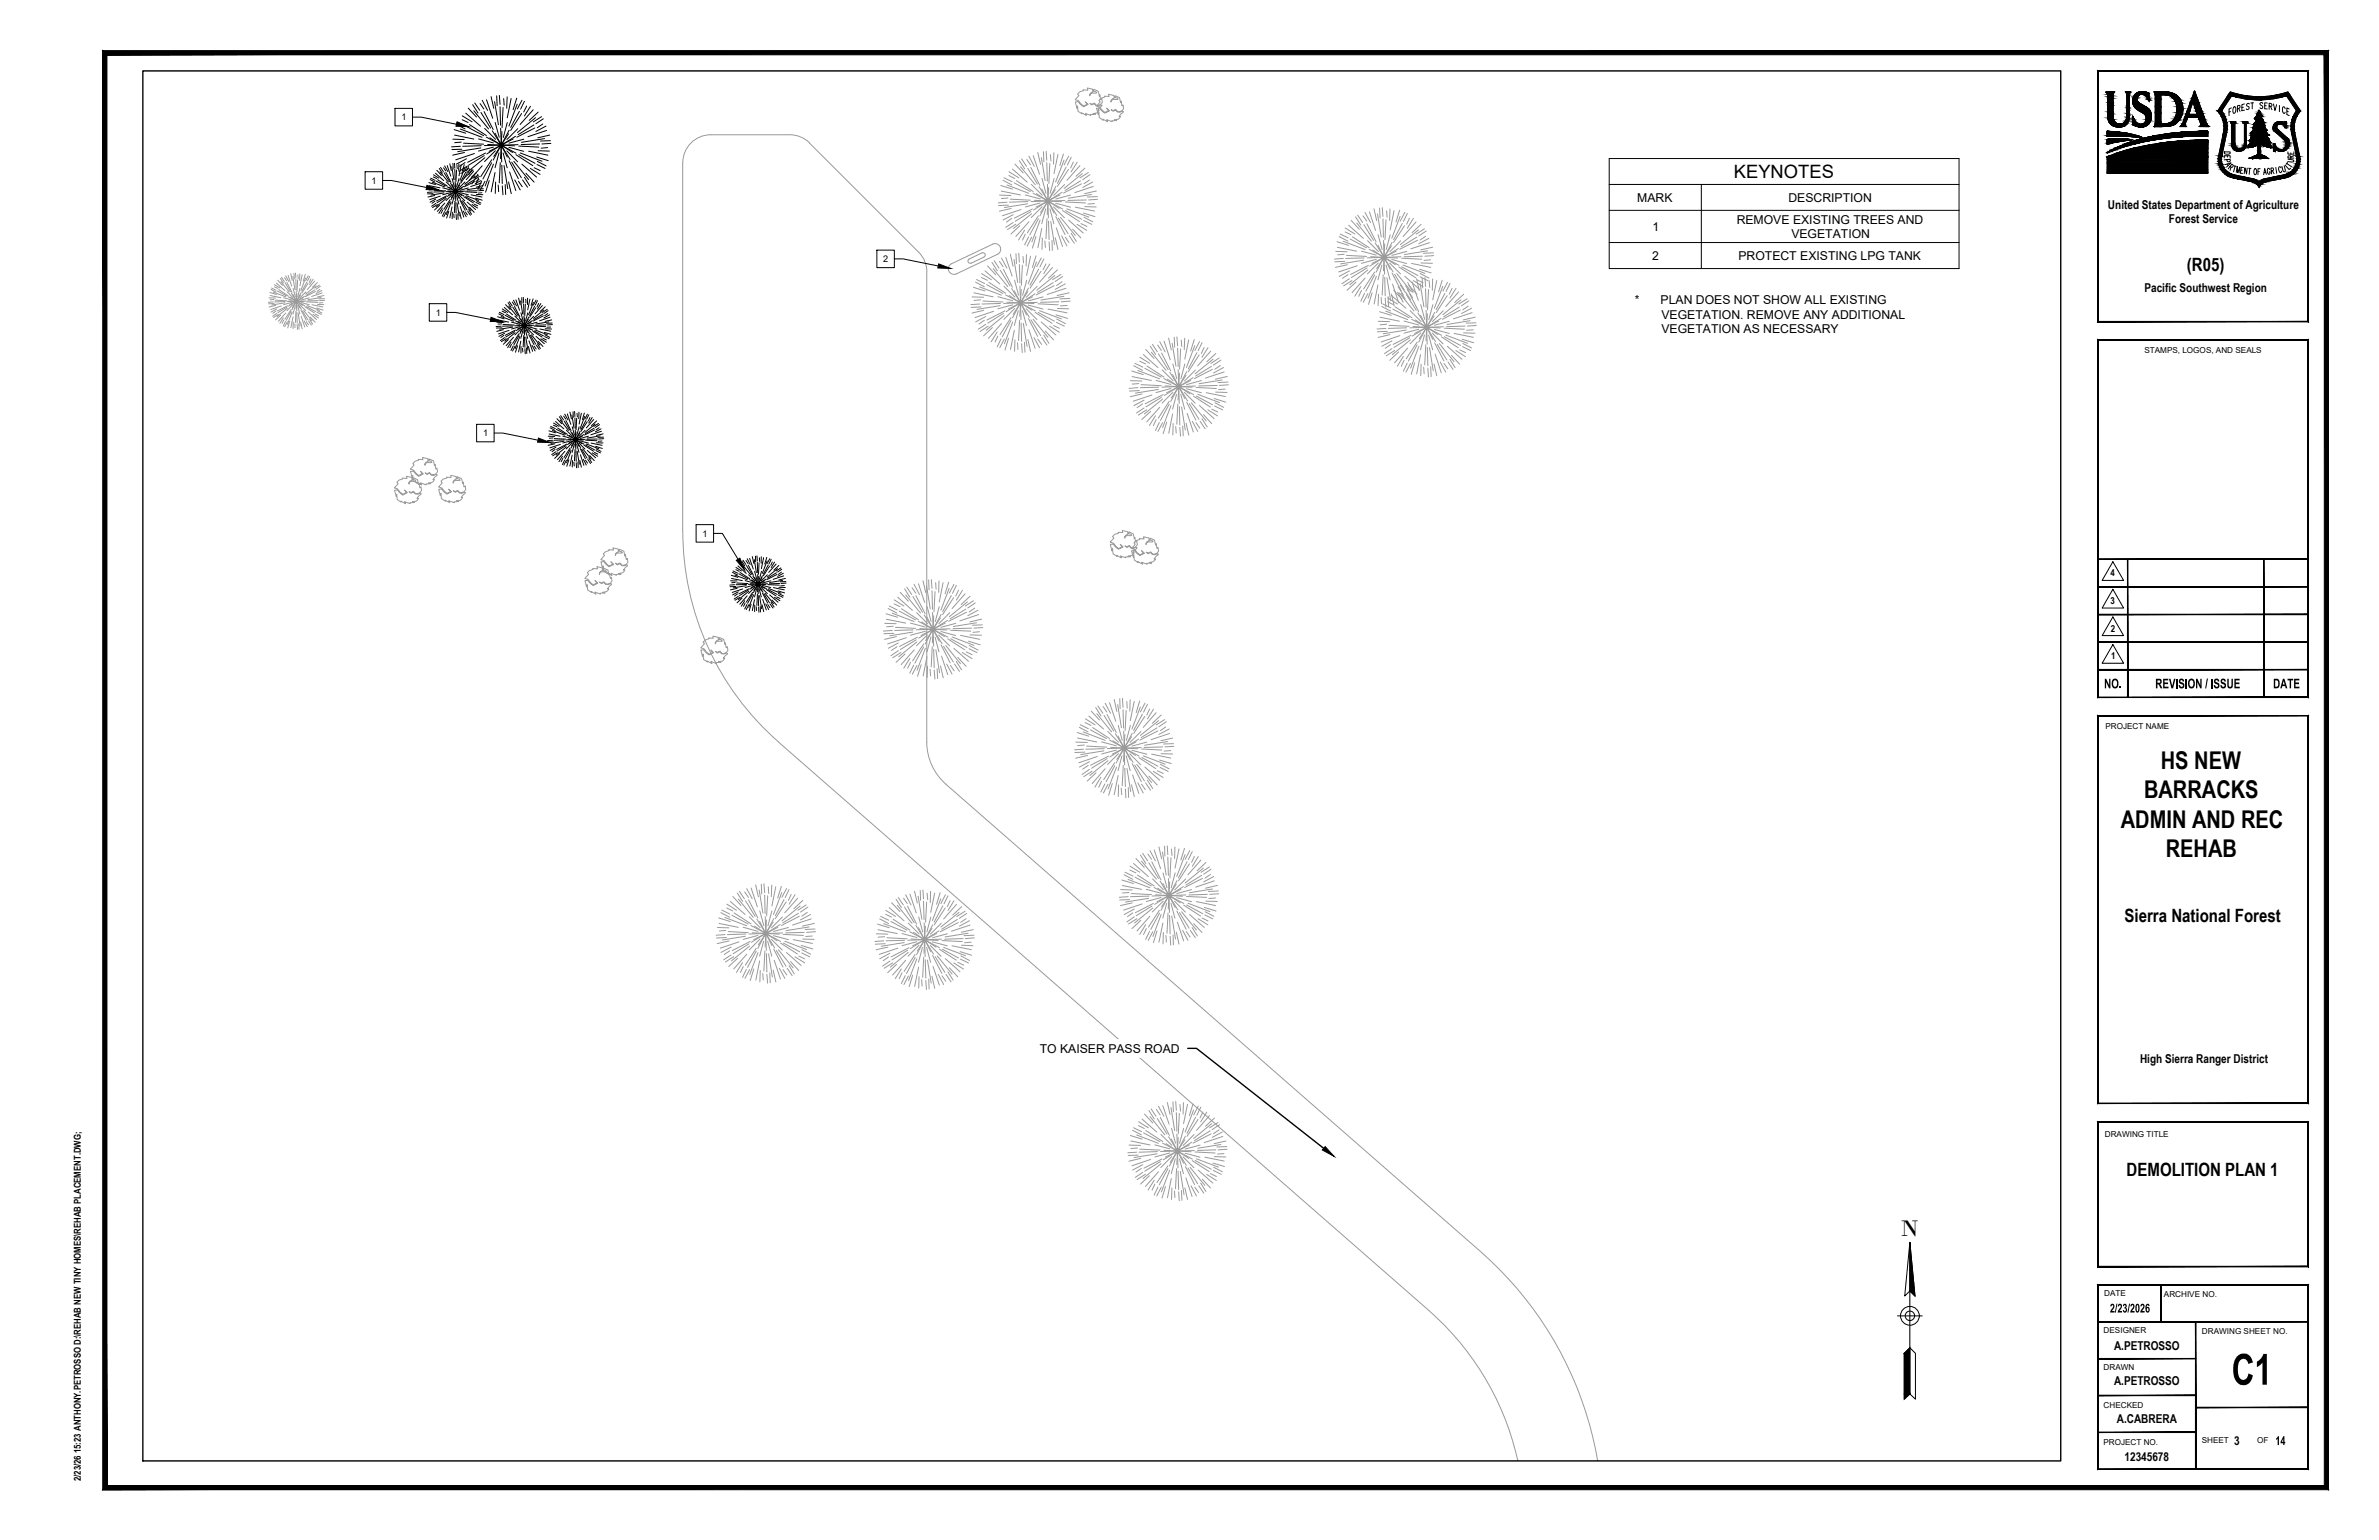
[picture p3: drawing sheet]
<svg xmlns="http://www.w3.org/2000/svg" width="432mm" height="279mm" viewBox="0 0 432 279" stroke-linecap="round" stroke-linejoin="round" font-family="sans-serif">
<defs><g id="words">
<text font-size="8.9" x="405.1" y="251.2">C1</text>
<g font-size="4.4">
<text x="392.2" y="139.5">HS NEW</text>
<text x="389.1" y="144.8">BARRACKS</text>
<text x="384.9" y="150.2">ADMIN AND REC</text>
<text x="393.1" y="155.5">REHAB</text>
</g>
<text font-size="4.3" x="345" y="224.2">N</text>
<g font-size="4">
<text x="403.2" y="32.1">R</text>
<text x="413.5" y="32.1">L</text>
</g>
<g font-size="3.5">
<text x="402.5" y="30.7">P</text>
<text x="402.5" y="31.4">A</text>
<text x="413.8" y="31.4">T</text>
<text x="414.2" y="30.7">U</text>
</g>
<g font-size="3.3">
<text x="314.7" y="32.3">KEYNOTES</text>
<text x="396.9" y="49.2">(R05)</text>
<text x="385.6" y="167.2">Sierra National Forest</text>
<text x="386" y="213.3">DEMOLITION PLAN 1</text>
</g>
<g font-size="3.1">
<text x="402.5" y="29.3">D</text>
<text x="402.5" y="30">E</text>
<text x="414.2" y="30">R</text>
<text x="414.2" y="29.3">E</text>
</g>
<g font-size="2.8">
<text x="381.9" y="124.9">NO.</text>
<text x="391.2" y="124.9">REVISION / ISSUE</text>
<text x="412.6" y="124.9">DATE</text>
</g>
<g font-size="2.5">
<text x="382.9" y="238.1">2/23/2026</text>
<text x="413" y="262.2">14</text>
</g>
<g font-size="2.2">
<text x="297.2" y="36.6">MARK</text>
<text x="299.9" y="41.9">1</text>
<text x="315.2" y="40.6">REMOVE EXISTING TREES AND</text>
<text x="324.6" y="36.6">DESCRIPTION</text>
<text x="382.6" y="37.9">United States Department of Agriculture</text>
<text x="393.7" y="40.5">Forest Service</text>
<text x="299.8" y="47.2">2</text>
<text x="315.5" y="47.2">PROTECT EXISTING LPG TANK</text>
<text x="325.1" y="43.2">VEGETATION</text>
<text x="389.2" y="52.9">Pacific Southwest Region</text>
<text x="296.8" y="55.1">*</text>
<text x="301.4" y="55.1">PLAN DOES NOT SHOW ALL EXISTING</text>
<text x="301.6" y="57.8">VEGETATION. REMOVE ANY ADDITIONAL</text>
<text x="301.6" y="60.5">VEGETATION AS NECESSARY</text>
<text x="188.7" y="191">TO KAISER PASS ROAD</text>
<text x="388.4" y="192.9">High Sierra Ranger District</text>
<text x="383.7" y="244.9">A.PETROSSO</text>
<text x="383.7" y="251.3">A.PETROSSO</text>
<text x="384.2" y="258.1">A.CABRERA</text>
<text x="405.5" y="262.2">3</text>
<text x="385.6" y="265">12345678</text>
</g>
<g font-size="1.8">
<text x="383.1" y="104.6">4</text>
<text x="383.1" y="109.6">3</text>
<text x="383.1" y="114.6">2</text>
<text x="383.2" y="119.6">1</text>
</g>
<g font-size="1.7">
<text x="72.9" y="21.8">1</text>
<text x="67.5" y="33.3">1</text>
<text x="160.3" y="47.6">2</text>
<text x="79.1" y="57.3">1</text>
<text x="87.7" y="79.2">1</text>
<text x="127.5" y="97.4">1</text>
<text x="14.6" y="263.7" transform="rotate(-90 14.6 263.7)">15:23 ANTHONY.PETROSSO D:\REHAB NEW TINY HOMES\REHAB PLACEMENT.DWG;</text>
<text x="14.6" y="268.8" transform="rotate(-90 14.6 268.8)">2/23/26</text>
</g>
<g font-size="1.5">
<text x="389.2" y="64.1">STAMPS, LOGOS, AND SEALS</text>
<text x="382.1" y="132.2">PROJECT NAME</text>
<text x="382" y="206.3">DRAWING TITLE</text>
<text x="381.9" y="235.2">DATE</text>
<text x="392.8" y="235.4">ARCHIVE NO.</text>
<text x="381.8" y="241.9">DESIGNER</text>
<text x="399.7" y="242">DRAWING SHEET NO.</text>
<text x="381.8" y="248.5">DRAWN</text>
<text x="381.8" y="255.4">CHECKED</text>
<text x="381.8" y="262.1">PROJECT NO.</text>
<text x="399.6" y="261.9">SHEET</text>
<text x="409.7" y="261.9">OF</text>
</g>
</g></defs>
<!-- layer: R-XREFROAD -->
<path d="M123.9 29.5v66.9a50.8 50.8 0 0 0 17.4 38.2M146.9 26l19.8 19.7M147 25.9l-1.4-1-1.7-.4-14.9-.1a5.1 5.1 0 0 0-5.1 5.1M166.7 45.7l.8 .9 .4 1.1 .3 1.6M168.2 49.3v85.3a10.1 10.1 0 0 0 3.5 7.7M172.7 47.8a1.03 1.03 0 0 0-.5 1.4 1.03 1.03 0 0 0 1.4 .5M175.8 47.1l2.4-1.2a.42 .42 0 0 1 .6 .2 .42 .42 0 0 1-.2 .5l-2.3 1.1a.42 .42 0 0 1-.5-.1 .42 .42 0 0 1 0-.5zM180.2 44.3a1.03 1.03 0 0 1 1.3 .5 1.03 1.03 0 0 1-.5 1.3l-7.4 3.6M180.2 44.3l-7.5 3.6M141.3 134.6l118 103.1a51.1 51.1 0 0 1 16.2 27.3M171.7 142.3l97 84.7a65 65 0 0 1 21.3 38" fill="none" stroke="#999" stroke-width=".18"/>
<!-- layer: R-XREFVEG -->
<g fill="none" stroke="#999" stroke-width=".18">
<path d="M195.6 17.1l.4-.4 .7-.3-.1-.1 .8 .1v-.4l1 .2v.5l-.6 .4v.3a.73 .73 0 0 1 1.1-.5l.2-.1-.2-.2h-.4l.1-.4 .7 .4 .2 .9 .1-.3 .2 .9 .2-.2 .1 .7-.4 .4-.4 .1h-.3l-.4-.4-.4 .2-.4-.1 .4 .3 .4-.3 .3 .4 1.1-.1-.8 .9h.3l-.2 .3-.2 .2-.7 .1 .4 .1-.9 .1 .1 .1-1-.3 .2 .3-.9-.4 .1 .2-.7-.5-.1-1-.1 .5-.3-1.2 .5-.1 1 1 .8-.5-.5-.4 .3 .4-.6 .3-1-.9-.5-.2 .6-.8zM199.5 18.2l.4-.4 .6-.2v-.2l.8 .1-.1-.4 1 .2v.5l-.3 .1-.2 .3v.3a.73 .73 0 0 1 1-.4l.2-.1-.1-.2-.4-.1v-.3l.8 .3 .4 1.5 .2-.2 .1 .7-.3 .4-.4 .2-.4-.1-.3-.4-.5 .3-.3-.2 .3 .3 .5-.2 .3 .3 1.1-.1-.8 .9h.3l-.2 .3-.3 .2-.7 .2 .5 .1h-.9v.2l-.9-.4 .1 .4-.8-.5 .1 .2-.8-.5-.1-.9-.1 .4-.3-1.2h.5l1 .9 .9-.4-.5-.5 .3 .4-.7 .4-.9-1-.6-.2 .7-.7zM181.4 35.4l2.1 .1M181.7 33.7l2.1 .6M181.7 34.7l3.5 .7M182.1 32.7l1.5 .8M182.2 32.3l1.5 .7M182.8 33.6l3.9 1.5M182.8 36.7l-1.6 .1M182.9 35.9l-1.1 .1M183 37.2l-1.7 .1M183.1 31.9l1.1 .5"/>
<path d="M183.1 31.2l1.8 1.1M183.4 36.1l3.6 .2M183.5 37.8l-2.1 .5M183.6 39.6l-.9 .7M183.8 30.7l2.6 2.3M183.9 38.9l-1.8 1M184.1 33.2l2.9 1.6M184.2 29.8l1.5 1.6M184.5 32.8l3 2M185 29.1l1 1.5M185.2 30.2l2.7 3.3M185.3 38l-3.4 1.1"/>
<path d="M185.4 28.8l.9 1.4M186.1 35.4l2.7 .7M186.4 28.9l.6 1M186.5 37l-4.2 .7M186.5 30.5l1.8 2.9M186.6 36.6l-3.4 .1M186.8 28.3l.9 1.9M187.1 30.4l1.6 3.2M187.1 38.4l-2.8 1.8M187.1 36.6l3.1-.1-2.2 1.1M187.2 33.5l2 1.9M187.2 38.8l-3.2 2.6"/>
<path d="M187.4 37.9l-3.3 1.7M187.5 35l2.7 1.5-2.5-.2M187.5 28.2l1.2 3.4M187.6 38.1l2.6-1.6-1.3 2M188.4 27.7l.5 2.1M188.5 39.2l-2 3M188.5 39.7l-1.6 2.9M188.6 33.9l1.6 2.6-2.1-1.4M188.8 39.9l-1.5 4M188.8 36.8l-2.7 .7M189 28.6l.7 4.2M189.1 32.4l.7 2.7"/>
<path d="M189.2 37.5l-2 2M189.4 27.5l.1 1.8M189.8 37.9l-.7 2.7M189.9 27.5l.1 1.6M190 29.5l.1 3.4M190 39.7l-.2 3.6M190.1 38.9l.1-2.4-1.5 2.7M190.1 33.4l.1 3.1-1.1-2.2M190.5 29.7l-.1 3.6M190.6 37.9l.7 2.7M190.6 28l.2 1.2M191.2 37.5l2 2"/>
<path d="M191.3 27.7l-.1 2.1M191.3 38.7l-1.1-2.2 .1 3M191.3 32.4l-.7 2.7M191.5 34.4l-1.3 2.1 2.6-1.6M191.6 36.9l2.7 .7M191.6 39.3l1.7 3.3M191.7 33.8l-1.5 2.7 .1-2.5M192 28l-.7 3.5M192.1 39.6l1.8 2.8M192.3 37.8l-2.1-1.3 1.6 2.6M192.4 35.4l-2.2 1.1 3.1-.1M192.5 39.4l2.7 3.3"/>
<path d="M192.7 36.6l-2.5-.1 2.7 1.4M192.9 38.2l3 2M193 27.9l-.6 2.1M193.1 29.1l-1.5 3.9M193.2 33.5l-2 2M193.4 36.6l3.6 .2M193.4 38.2l2.9 1.6M193.5 30.3l-1.6 3M193.7 37.9l3.9 1.5M193.9 30.7l-2 3.1M194 39.9l2.6 2.4M194 28.3l-.9 1.6"/>
<path d="M194.3 35.4l-2.7 .7M194.4 28.5l-.7 1.5M194.8 29.4l-.5 1.1M195.2 37.6l3.5 .7M195.5 29.4l-1.1 1.8M196 30.1l-2.3 2.6M196.1 32.8l-2.8 1.8M196.3 33.4l-3.3 1.6M196.4 31.5l-3.3 2.7M196.6 38.7l2.1 .6M196.8 39.4l1.6 .9M196.9 37.5h2.1"/>
<path d="M196.9 30.5l-1.6 1.5M197.2 36.3l-3.4 .1M197.5 31.3l-1.5 1M197.7 32.7l-1 .6M197.8 31.7l-1.3 .9M198.1 35.3l-4.2 .7M198.3 33l-1.8 1M198.4 33.8l-3.3 1.1M198.6 36.9l-1.2 .1M199 34.6l-2.2 .5M199.2 35.7l-1.8 .1M199.2 36.2l-1.6 .1"/>
<path d="M245.2 40l1.5 1.6M246 39.3l1 1.6M246.4 39l.9 1.4M247.4 39.2l.7 .9M247.8 38.5l1 1.9M248.6 38.4l1.1 3.4M249.4 37.9l.5 2.1M250 38.8l.7 4.2M250.4 37.7l.1 1.8M250.9 37.7l.1 1.6M251 39.7l.1 3.4M251.6 39.9l-.2 3.6"/>
<path d="M251.7 38.2l.1 1.2M252.3 37.9l-.1 2.1M253 38.2l-.7 3.5M254 38.1l-.6 2.2M254.1 39.3l-1.5 3.9M255 38.5l-.9 1.6M255.4 38.7l-.7 1.5M255.8 39.6l-.5 1.1M256.5 39.6l-1.1 1.8M48.8 54l1.2 .1M49 53.1l1.2 .3M49 53.6l2 .4"/>
<path d="M49.2 52.5l.9 .5M49.3 52.3l.8 .4M49.6 53l2.3 .8M49.6 54.8h-.9M49.7 54.3l-.7 .1M49.8 55.1h-1.1M49.8 51.6l1 .7M49.8 52l.6 .3M49.9 54.5l2.1 .1M50 55.4l-1.2 .3M50.1 56.4l-.6 .4M50.2 51.4l1.5 1.3"/>
<path d="M50.2 56l-1 .6M50.2 56.9l-.7 .5M50.3 52.8l1.7 .9M50.4 50.8l.9 1M50.5 57l-.8 .6M50.6 52.5l1.7 1.2M50.9 50.5l.5 .9M50.9 57.2l-.9 .8M51 51.1l1.5 1.9M51.1 55.5l-2 .7M51.1 50.3l.5 .8M51.4 57.7l-.6 1"/>
<path d="M51.5 54l1.5 .4M51.5 58.1l-.3 .6M51.6 50.4l.4 .5M51.7 54.9l-2.4 .4M51.7 51.3l1 1.6M51.8 54.7l-1.9 .1M51.8 58.3l-.4 .9M51.9 56.8l-1.4 1.5M51.9 50l.5 1.1M52 51.2l1 1.8M52.1 54.7h1.7l-1.2 .6M52.1 55.7l-1.7 1"/>
<path d="M52.1 52.9l1.1 1.2M52.1 55.9l-1.8 1.6M52.2 58.4l-.5 .9M52.2 55.5l-1.8 .9M52.3 53.8l1.5 .9-1.4-.1M52.3 50l.6 1.9M52.3 55.6l1.5-.9-.7 1.1M52.6 58.3l-.4 1.2M52.8 49.7l.2 1.2M52.8 56.5l-.9 1.6M52.8 56.2l-1.1 1.7M52.9 53.2l.9 1.5-1.2-.8"/>
<path d="M53 54.9l-1.5 .4M53 56.6l-.8 2.3M53.1 50.2l.4 2.4M53.2 57.5l-.4 2M53.2 52.3l.4 1.5M53.2 55.2l-1.1 1.1M53.2 58.4v1.2M53.4 49.6v1M53.5 58.8l.1 .6M53.6 55.5l-.4 1.5M53.6 49.6l.1 .9M53.7 50.7v1.9"/>
<path d="M53.7 56.5l-.1 2M53.7 56l.1-1.3-.8 1.5M53.8 52.9v1.8l-.6-1.3M53.9 56.7v1.9M53.9 58.8l.1 1M54 55.5l.4 1.5M54 50.8l-.1 2.1M54.1 49.9v.6M54.1 56.7l.4 2.4M54.2 58.7l.1 1M54.4 55.2l1.1 1.2M54.4 49.7v1.2"/>
<path d="M54.4 55.9l-.6-1.2 .1 1.7M54.4 52.3l-.4 1.6M54.6 53.5l-.8 1.2 1.5-1M54.6 58.4l.2 1.2M54.6 54.9l1.5 .4M54.6 53.1l-.8 1.6 .1-1.4M54.6 56.3l1 1.8M54.7 57.4l.6 1.9M54.8 49.8l-.4 2M54.9 56.4l1 1.6M55 55.4l-1.2-.7 .9 1.4M55.1 54l-1.3 .7 1.7-.1"/>
<path d="M55.1 56.3l1.5 1.9M55.2 54.7h-1.4l1.6 .8M55.2 58.2l.6 1.1M55.3 55.6l1.8 1.2M55.4 49.8l-.4 1.2M55.5 50.4l-.9 2.3M55.5 53l-1.1 1.1M55.6 58.4l.4 .5M55.6 54.8l2.1 .1M55.6 55.6l1.7 .9M55.7 51.2l-.9 1.7M55.8 55.5l2.2 .8"/>
<path d="M55.9 51.4l-1.1 1.7M55.9 50l-.4 .9M55.9 56.6l1.5 1.4M56 58.2l.5 .8M56.1 54l-1.5 .5M56.2 58l.5 .8M56.2 50.1l-.4 .9M56.3 57.6l.9 .9M56.4 50.6l-.3 .6M56.6 55.3l2 .4M56.8 57l1 .7M56.8 50.7l-.6 .9"/>
<path d="M57.1 51l-1.3 1.5M57.2 52.6l-1.6 1M57.2 57l.6 .3M57.3 52.9l-1.9 .9M57.3 51.8l-1.8 1.6M57.5 55.9l1.2 .4M57.5 56.6l.8 .4M57.5 56.3l.9 .5M57.6 51.3l-.9 .8M57.6 55.2l1.2 .1M57.8 54.5l-1.9 .1M58 51.7l-.9 .6"/>
<path d="M58.1 52.5l-.6 .4M58.1 51.9l-.7 .6M58.3 54l-2.4 .4M58.4 52.7l-1 .6M58.5 53.1l-1.9 .7M58.6 54.9l-.7 .1M58.8 53.6l-1.2 .3M58.9 54.2h-1M58.9 54.5h-.9M176.4 53.9h2.1M176.7 52.1l2.1 .7M176.8 53.1l3.5 .7"/>
<path d="M177.1 51.2l1.6 .8M177.2 50.7l1.5 .7M177.8 52l4 1.6M177.8 55.2l-1.6 .1M178 54.4l-1.2 .1M178.1 55.7l-1.8 .1M178.1 50.3l1.1 .6M178.2 49.6l1.7 1.1M178.4 54.6l3.6 .2M178.6 56.3l-2.2 .5M178.7 58.1l-1 .7M178.8 49.1l2.7 2.4"/>
<path d="M178.9 58.8l-1.3 .9M178.9 57.4l-1.8 1M179.1 51.6l2.9 1.6M179.2 48.2l1.5 1.7M179.4 59.2l-1.5 .9M179.5 51.2l3 2M180 47.6l1 1.5M180.1 59.4l-1.6 1.5M180.3 48.7l2.6 3.3M180.4 56.5l-3.4 1.1M180.4 47.3l.9 1.4M181.1 53.8l2.7 .8"/>
<path d="M181.4 47.4l.7 1M181.5 55.5l-4.2 .6M181.5 49l1.8 2.9M181.6 55.1l-3.4 .1M181.8 58.7l-2.4 2.7M181.8 46.8l1 1.8M182.1 48.9l1.7 3.2M182.1 56.9l-2.8 1.7M182.2 55.1l3-.2-2.2 1.2M182.2 51.9l2 2M182.3 57.3l-3.3 2.6M182.4 56.4l-3.3 1.7"/>
<path d="M182.5 53.5l2.7 1.4-2.4-.1M182.6 46.7l1.1 3.4M182.6 56.6l2.6-1.7-1.3 2.1M183.4 46.1l.5 2.2M183.5 58.1l-1.6 3M183.5 57.6l-2 3.1M183.6 52.3l1.6 2.6-2-1.3M183.8 58.4l-1.5 4M183.8 55.3l-2.7 .7M183.9 40.4l-1.4 .9M184 47.1l.7 4.2M184.1 59.9l-.7 3.5"/>
<path d="M184.1 50.8l.8 2.8M184.2 56l-2 2M184.4 40.7l-1.5 1M184.4 46l.1 1.8M184.8 56.4l-.7 2.7M184.9 45.9l.1 1.7M185 48l.1 3.3M185.1 58.1l-.2 3.7M185.1 57.4l.1-2.5-1.4 2.8M185.1 41l-1.6 1.5M185.1 51.9l.1 3-1.1-2.1M185.3 58.6l.1 3.3"/>
<path d="M185.6 48.1l-.2 3.7M185.6 56.4l.7 2.7M185.7 46.5l.1 1.2M185.7 58.7l.7 4.1M186 41.8l-1.1 1.7M186.1 42.5l-.5 1.1M186.2 56l2 2M186.3 46.2l-.1 2.1M186.3 57.2l-1.1-2.3 .1 3.1M186.4 50.9l-.8 2.7M186.6 52.9l-1.4 2 2.6-1.6M186.6 55.4l2.7 .7"/>
<path d="M186.7 52.3l-1.5 2.6 .2-2.4M186.7 57.8l1.6 3.2M186.7 43l-.7 1.5M186.8 59.8l1.1 3.4M186.8 40.2l-2.4 2.7M187 46.5l-.7 3.5M187.1 58l1.8 2.9M187.3 43l-.9 1.6M187.3 56.3l-2.1-1.4 1.6 2.7M187.4 53.8l-2.2 1.1h3.1M187.5 57.9l2.7 3.3M187.7 55.1l-2.5-.2 2.7 1.5"/>
<path d="M187.9 56.7l3.1 2M188 42.9l-.6 2.1M188 46.4l-.6 2.1M188.1 47.5l-1.5 4M188.2 52l-1.9 1.9M188.4 55.1l3.7 .2M188.4 56.7l3 1.6M188.5 48.8l-1.6 3M188.7 56.4l4 1.5M189 49.2l-2 3.1M189 58.4l2.6 2.4M189 46.8l-.8 1.6"/>
<path d="M189.1 41.4l-.7 3.5M189.2 43.2l-.1 2.1M189.3 53.9l-2.7 .7M189.5 47l-.8 1.5M189.7 43.7v1.2M189.8 47.9l-.5 1.1M190.2 56.1l3.5 .7M190.3 40.1l.1 3.4M190.4 43.9l.1 1.6M190.5 59.2l1.8 1.1M190.5 47.9l-1.1 1.8M190.7 40.2l.7 4.2"/>
<path d="M190.9 43.6l.1 1.8M191 48.5l-2.3 2.7M191.2 51.3l-2.9 1.7M191.2 59.1l1.1 .5M191.3 51.8l-3.2 1.7M191.5 50l-3.3 2.7M191.5 43.1l.5 2.2M191.7 57.1l2.1 .7M191.7 58.5l1.5 .7M191.7 41.3l1.1 3.4M191.8 57.9l1.6 .8M191.9 56h2.1"/>
<path d="M191.9 49l-1.6 1.5M192.2 54.8h-3.4M192.6 49.8l-1.5 .9M192.7 42.8l1 1.8M192.8 51.1l-1 .7M192.9 50.2l-1.4 .9M193.1 53.8l-4.2 .6M193.4 51.5l-1.9 1M193.4 43l.6 1M193.5 52.3l-3.4 1.1M193.7 55.4l-1.2 .1M194 53.1l-2.1 .5"/>
<path d="M194.1 42.8l.9 1.3M194.2 54.1l-1.8 .1M194.2 54.6l-1.6 .2M194.4 42.3l1 1.5M194.7 41.6l1.5 1.6M195.5 40.7l1.8 1.1M196.2 40.6l1.1 .5M196.7 40l1.5 .7M242.4 45.6l2.1 .1M242.7 43.9l2.1 .6M242.7 44.9l3.5 .7M243.1 42.9l1.6 .9"/>
<path d="M243.2 42.5l1.5 .7M243.8 43.8l4 1.5M243.8 46.9l-1.6 .1M244 46.1l-1.2 .1M244.1 47.4l-1.8 .1M244.1 42.1l1.1 .5M244.2 41.4l1.7 1.1M244.4 46.3l3.6 .2M244.6 48l-2.2 .5M244.7 49.8l-1 .7M244.8 40.9l2.7 2.3M244.9 50.6l-1.3 .9"/>
<path d="M244.9 49.1l-1.8 1M245.1 43.4l2.9 1.6M245.4 50.9l-1.5 1M245.5 43l3 2M246.1 51.2l-1.6 1.5M246.3 40.4l2.6 3.3M246.4 48.2l-3.4 1.1M247 52l-1.1 1.7M247.1 52.7l-.5 1.1M247.1 45.6l2.7 .7M247.5 47.2l-4.2 .7M247.5 40.7l1.8 2.9"/>
<path d="M247.6 46.8l-3.4 .1M247.7 53.2l-.7 1.5M247.8 50.4l-2.4 2.7M248.1 40.6l1.7 3.3M248.1 48.6l-2.8 1.8M248.2 46.8l3-.1-2.2 1.1M248.2 43.7l2 1.9M248.3 49l-3.3 2.7M248.3 53.3l-.9 1.5M248.4 48.1l-3.3 1.7M248.5 45.2l2.7 1.5-2.4-.1M248.6 48.3l2.6-1.6-1.3 2"/>
<path d="M249 53.1l-.6 2.1M249.5 49.9l-1.6 2.9M249.5 49.4l-2 3M249.6 44.1l1.6 2.6-2-1.3M249.8 50.1l-1.5 4M249.8 47.1l-2.7 .7M250.1 51.7l-.7 3.5M250.1 42.6l.8 2.7M250.2 58.3l2 .1M250.2 47.7l-2 2M250.2 53.4l-.1 2.1M250.4 56.6l2.1 .6"/>
<path d="M250.5 57.6l3.5 .7M250.7 53.9l.1 1.2M250.8 55.6l1.6 .8M250.8 48.1l-.7 2.7M251 55.1l1.4 .8M251.1 49.9l-.2 3.6M251.1 49.1l.1-2.4-1.4 2.7M251.1 43.6l.1 3.1-1.1-2.2M251.3 50.3l.1 3.4M251.4 54.1l.1 1.6M251.5 56.5l4 1.5M251.5 59.6l-1.6 .1"/>
<path d="M251.6 48.1l.7 2.7M251.7 58.8l-1.2 .1M251.7 50.4l.7 4.2M251.9 54.8l1 .5M251.9 54.1l1.8 1.1M251.9 53.8l.1 1.8M252.1 59l3.7 .2M252.2 47.7l2 2M252.3 48.9l-1.1-2.2 .1 3M252.3 42.6l-.7 2.7M252.5 53.6l2.7 2.3M252.6 44.6l-1.4 2.1 2.6-1.6"/>
<path d="M252.6 53.3l.4 2.2M252.6 47.1l2.7 .7M252.7 44l-1.5 2.7 .1-2.5M252.7 49.5l1.6 3.3M252.8 51.5l1.1 3.4M252.8 56.1l3 1.6M253 52.7l1.5 1.6M253.1 49.8l1.8 2.8M253.2 55.6l3.1 2M253.3 48l-2.1-1.3 1.6 2.6M253.4 45.6l-2.2 1.1 3.1-.1M253.5 49.6l2.7 3.3"/>
<path d="M253.7 46.8l-2.5-.1 2.7 1.4M253.7 53l1 1.8M253.8 52l.9 1.6M253.9 48.4l3.1 2M254 53.1l2.6 3.3M254.2 51.7l.9 1.4M254.2 43.7l-1.9 2M254.4 53.2l.6 1M254.4 46.8l3.6 .2M254.4 48.4l3 1.6M254.5 40.5l-1.6 3M254.7 48.1l3.9 1.5"/>
<path d="M254.8 58.3l2.7 .7M254.9 40.9l-2 3.1M255 50.1l2.6 2.4M255.1 53l.9 1.3M255.1 51.8l.7 1M255.2 59.9l-4.1 .7M255.3 53.4l1.7 2.9M255.3 59.5l-3.3 .1M255.3 45.6l-2.7 .7M255.4 52.5l1 1.5M255.5 51.2l1 1.9M255.7 51.8l1.5 1.6"/>
<path d="M255.8 53.3l1.7 3.2M255.9 59.5l3.1-.1-2.2 1.1M255.9 56.4l2 1.9M256.2 47.8l3.5 .7M256.2 57.9l2.8 1.5-2.5-.2M256.3 51.1l1.1 3.4M256.5 50.9l1.8 1.1M257 40.3l-2.3 2.6M257.1 50.6l.5 2.1M257.2 43l-2.9 1.8M257.2 50.8l1.1 .5M257.3 43.6l-3.2 1.6"/>
<path d="M257.3 56.8l1.7 2.6-2.1-1.4M257.5 41.7l-3.3 2.7M257.5 59.7l-2.7 .8M257.7 48.9l2.1 .6M257.7 50.2l1.5 .7M257.8 51.5l.6 4.2M257.8 49.6l1.6 .9M257.9 55.3l.7 2.7M257.9 47.7l2.1 .1M257.9 40.7l-1.6 1.5M258.1 50.4l.1 1.8M258.2 46.5l-3.4 .1"/>
<path d="M258.6 41.5l-1.6 1M258.6 50.4l.1 1.6M258.7 52.4l.1 3.4M258.8 42.9l-1 .6M258.8 56.3l.2 3.1-1.2-2.2M258.9 41.9l-1.4 .9M259.1 45.5l-4.2 .7M259.3 52.5l-.2 3.7M259.4 43.2l-1.9 1M259.4 50.9l.1 1.2M259.5 44l-3.4 1.1M259.7 47.1l-1.2 .1"/>
<path d="M260 50.6v2.1M260 44.9l-2.1 .4M260.1 55.3l-.8 2.7M260.2 45.9l-1.8 .1M260.2 46.4l-1.6 .1M260.3 57.3l-1.3 2.1 2.6-1.6M260.3 59.8l2.7 .7M260.4 56.7l-1.4 2.7 .1-2.5M260.8 50.9l-.7 3.5M261.1 58.3l-2.1 1.1 3-.1M261.4 59.5l-2.4-.1 2.6 1.4M261.8 50.8l-.7 2.1"/>
<path d="M261.9 51.9l-1.6 4M262 56.4l-2 2M262.1 59.5l3.7 .2M262.3 53.2l-1.6 3M262.7 53.6l-2 3.1M262.7 51.2l-.8 1.6M263.1 58.3l-2.8 .7M263.2 51.4l-.7 1.5M263.6 52.3l-.6 1.1M264.3 52.3l-1.1 1.8M264.8 53l-2.4 2.6M264.9 55.7l-2.9 1.8"/>
<path d="M265 56.3l-3.2 1.6M265.2 54.4l-3.3 2.7M265.7 53.4l-1.7 1.5M265.9 59.2l-3.3 .1M266.3 54.2l-1.5 1M266.5 55.5l-1 .7M266.6 54.6l-1.4 .9M266.8 58.2l-4.1 .7M267.1 55.9l-1.8 1M267.2 56.7l-3.4 1.1M267.4 59.8l-1.2 .1M267.8 57.6l-2.2 .4"/>
<path d="M267.9 58.6h-1.8M268 59.1l-1.7 .1M181 60.2l-1.1 1.8M181.1 61l-.5 1M181.7 61.5l-.7 1.4M182.3 61.5l-.8 1.6M183 61.4l-.6 2.1M184.2 61.7l-.1 2M184.7 62.2l.1 1.2M185.4 62.4l.1 1.6M185.9 62.1l.1 1.8M186.6 61.6l.4 2.2"/>
<path d="M187.7 61.3l1 1.8M188.4 61.5l.7 1M189.1 61.3l.9 1.3M189.4 60.8l1 1.5M189.7 60l1.5 1.7M205.2 69.1h2M205.4 67.3l2.1 .7M205.5 68.3l3.5 .7M205.8 66.4l1.6 .8M206 65.9l1.4 .7M206.5 67.2l4 1.5M206.5 70.3l-1.6 .2"/>
<path d="M206.7 69.6l-1.2 .1M206.8 70.9l-1.8 .1M206.9 65.5l1 .5M206.9 64.8l1.8 1.1M207.1 69.8l3.7 .2M207.3 71.5l-2.2 .5M207.4 73.3l-1 .7M207.5 64.3l2.7 2.4M207.6 74l-1.3 .9M207.6 72.6l-1.8 1M207.8 66.8l3 1.6M208 63.4l1.5 1.6"/>
<path d="M208.1 74.4l-1.5 .9M208.2 66.4l3.1 2M208.8 62.8l.9 1.5M208.9 74.6l-1.7 1.5M209 63.9l2.6 3.3M209.1 71.7l-3.4 1.1M209.2 62.5l.9 1.3M209.7 75.4l-1.1 1.8M209.8 76.1l-.5 1.1M209.8 69l2.7 .7M210.1 62.6l.7 1M210.2 70.7l-4.1 .6"/>
<path d="M210.3 64.2l1.7 2.9M210.3 70.3h-3.3M210.4 76.6l-.7 1.5M210.5 73.9l-2.4 2.7M210.5 62l1 1.8M210.8 64.1l1.7 3.2M210.9 72.1l-2.9 1.7M210.9 70.2l3.1-.1-2.2 1.1M210.9 67.1l2 2M211 72.4l-3.3 2.7M211 76.7l-.8 1.6M211.1 71.6l-3.2 1.7"/>
<path d="M211.2 68.7l2.8 1.4-2.5-.1M211.3 61.9l1.1 3.4M211.3 71.8l2.7-1.7-1.4 2.1M211.8 76.6l-.7 2.1M212.1 61.3l.5 2.2M212.2 73.3l-1.6 3M212.2 72.8l-2 3.1M212.3 67.5l1.7 2.6-2.1-1.3M212.5 73.6l-1.5 4M212.5 70.5l-2.7 .7M212.7 62.3l.7 4.1M212.8 75.1l-.7 3.5"/>
<path d="M212.9 66l.7 2.7M212.9 71.2l-2 1.9M212.9 76.8v2.1M213.1 61.2l.1 1.8M213.4 77.4l.1 1.2M213.6 71.5l-.8 2.7M213.6 61.1l.1 1.6M213.7 63.2l.1 3.3M213.8 73.3l-.2 3.7M213.8 72.6l.2-2.5-1.5 2.7M213.8 67.1l.2 3-1.2-2.2M214.1 73.8v3.3"/>
<path d="M214.1 77.5l.2 1.6M214.3 63.3l-.2 3.7M214.3 71.5l.7 2.8M214.4 61.7l.1 1.2M214.5 73.8l.6 4.2M214.7 77.3l.1 1.8M215 71.2l1.9 2M215 61.4l-.1 2M215.1 72.3l-1.1-2.2v3.1M215.1 66l-.8 2.7M215.3 68.1l-1.3 2 2.6-1.6M215.3 76.8l.5 2.2"/>
<path d="M215.3 70.5l2.7 .7M215.4 67.4l-1.4 2.7 .1-2.4M215.4 73l1.7 3.2M215.5 75l1.1 3.4M215.8 61.7l-.7 3.5M215.9 73.2l1.7 2.9M216 71.5l-2-1.4 1.6 2.6M216.1 69l-2.1 1.1 3-.1M216.2 73.1l2.7 3.3M216.4 70.3l-2.4-.2 2.6 1.5M216.4 76.4l1 1.9M216.6 71.9l3.1 2"/>
<path d="M216.8 61.6l-.7 2.1M216.9 62.7l-1.6 4M217 67.1l-2 2M217.1 76.7l.7 1M217.1 70.3l3.7 .2M217.1 71.9l3 1.5M217.3 64l-1.6 3M217.4 71.5l4 1.5M217.7 64.4l-2 3.1M217.7 73.6l2.7 2.3M217.7 62l-.8 1.6M217.8 76.4l.9 1.4"/>
<path d="M218.1 69l-2.8 .8M218.2 76l.9 1.5M218.2 62.2l-.7 1.4M218.4 75.2l1.5 1.7M218.6 63.1l-.6 1M218.9 71.2l3.5 .7M219.2 74.4l1.8 1.1M219.3 63.1l-1.1 1.7M219.8 63.7l-2.4 2.7M219.9 66.5l-2.9 1.7M219.9 74.2l1.1 .5M220 67l-3.2 1.7"/>
<path d="M220.2 65.2l-3.3 2.6M220.4 72.3l2.1 .7M220.5 73.7l1.4 .7M220.5 73.1l1.6 .8M220.6 71.1l2.1 .1M220.7 64.2l-1.7 1.4M220.9 69.9l-3.3 .1M221.3 65l-1.5 .9M221.5 66.3l-1 .7M221.6 65.3l-1.4 1M221.8 68.9l-4.2 .7M222.1 66.7l-1.8 1"/>
<path d="M222.2 67.5l-3.4 1.1M222.4 70.6l-1.2 .1M222.8 68.3l-2.2 .5M222.9 69.3l-1.8 .1M223 69.8l-1.7 .1M251.8 60.1l-1.8 .1M252.3 60.7l-2.2 .5M252.4 62.5l-1 .7M252.6 63.2l-1.3 1M252.6 61.8l-1.8 1M253.1 63.6l-1.5 1M253.9 63.9l-1.7 1.5"/>
<path d="M254.1 60.9l-3.4 1.1M254.7 64.7l-1.1 1.7M254.8 65.4l-.5 1.1M255.4 65.9l-.7 1.5M255.5 63.1l-2.4 2.7M255.9 61.3l-2.9 1.7M256 61.7l-3.3 2.6M256 65.9l-.8 1.6M256.1 60.8l-3.2 1.7M256.3 61l2.7-1.6-1.4 2M256.8 65.8l-.7 2.1M257.2 62.6l-1.6 2.9"/>
<path d="M257.2 62.1l-2 3M257.5 62.8l-1.5 4M257.8 64.3l-.7 3.5M257.9 60.4l-2 2M257.9 66.1v2.1M258.4 66.6l.1 1.2M258.6 60.8l-.8 2.7M258.8 62.6l-.2 3.6M258.8 61.8l.2-2.4-1.5 2.7M259.1 63l.1 3.4M259.2 66.8l.1 1.6M259.3 60.8l.7 2.7"/>
<path d="M259.5 63.1l.6 4.2M259.7 66.5l.1 1.8M260 60.4l1.9 2M260.1 61.6l-1.1-2.2v3M260.3 66l.5 2.2M260.4 62.2l1.7 3.3M260.5 64.2l1.1 3.4M260.9 62.5l1.7 2.8M261 60.7l-2-1.3 1.6 2.6M261.2 62.3l2.7 3.3M261.4 65.7l1 1.8M261.6 61.1l3.1 2"/>
<path d="M262.1 65.9l.7 1M262.1 61.1l3 1.6M262.4 60.8l4 1.5M262.7 62.8l2.7 2.4M262.8 65.7l.9 1.3M263.2 65.2l.9 1.5M263.4 64.5l1.5 1.6M263.9 60.5l3.5 .7M264.2 63.6l1.8 1.1M264.9 63.5l1.1 .5M265.4 61.6l2.1 .6M265.5 62.9l1.4 .7"/>
<path d="M265.5 62.3l1.6 .8M265.6 60.4l2.1 .1M72 87.5l.4-.4 .7-.2-.1-.2 .9 .1-.1-.4 1 .2v.5l-.3 .1-.3 .3v.3a.73 .73 0 0 1 1.1-.4l.2-.1-.2-.2-.3-.1v-.3l.8 .3 .4 1.5 .2-.2 .1 .7-.3 .4-.4 .2-.4-.1-.3-.4-.5 .3-.3-.2 .3 .3 .4-.2 .4 .3 1.1-.1-.8 .9h.2l-.1 .3-.3 .2-.7 .2 .4 .1h-.8v.2l-1-.4 .2 .4-1.5-.8-.1-.9-.1 .4-.3-1.2h.5l1 .9 .8-.4-.5-.5 .4 .4-.7 .4-.9-1-.6-.2 .7-.7zM74.9 84.1l.4-.4 .7-.2-.1-.2 .9 .1-.1-.4 1 .2v.5l-.3 .1-.3 .3v.3a.73 .73 0 0 1 1.1-.5h.2l-.2-.2-.3-.1v-.3l.8 .3 .4 1.5 .2-.2 .1 .7-.3 .4-.4 .1h-.4l-.3-.4-.5 .3-.3-.2 .3 .3 .4-.3 .4 .4 1.1-.1-.8 .9h.2l-.1 .3-.3 .2-.7 .2 .4 .1h-.8v.2l-1-.4 .2 .4-1.5-.8-.1-.9-.1 .4-.3-1.2h.5l1 .9 .8-.4-.5-.5 .4 .4-.7 .4-.9-1-.6-.2 .7-.7zM80 87.3l.4-.4 .7-.2-.1-.1h.9l-.1-.4 1 .3v.4l-.3 .2-.2 .3v.3a.73 .73 0 0 1 1-.5l.2-.1-.1-.2-.4-.1v-.3l.8 .3 .2 .9 .1-.2 .1 .8 .2-.1 .1 .6-.3 .4-.4 .2h-.4l-.3-.4-.5 .2-.3-.2 .3 .3 .5-.2 .3 .4 1.1-.1-.8 .9h.3l-.5 .5-.7 .1 .4 .1-.8 .1v.1l-1-.4 .2 .4-.8-.5 .1 .2-.8-.4-.1-1-.1 .4-.3-1.1 .5-.1 1 1 .9-.5-.6-.4 .4 .4-.7 .3-.9-1-.6-.2 .7-.7zM201.9 97.3l.4-.4 .7-.2-.1-.1h.9l-.1-.4 1 .3v.4l-.3 .2-.2 .3v.2a.74 .74 0 0 1 1-.4l.2-.1-.1-.2h-.4v-.4l.8 .4 .2 .8 .1-.2 .1 .8 .2-.1 .1 .6-.3 .5-.4 .1h-.4l-.3-.4-.5 .2-.3-.2 .3 .3 .5-.2 .3 .4 1.1-.1-.8 .9h.3l-.2 .3-.3 .2-.7 .1 .4 .1h-.8v.2l-1-.3 .2 .3-.9-.4 .2 .1-.8-.4-.1-1-.1 .4-.3-1.1 .5-.1 1 1 .9-.5-.6-.4 .4 .4-.7 .3-.9-.9-.6-.2 .7-.8zM205.8 98.5l.4-.4 .7-.2-.1-.2 .8 .1v-.4l1 .2v.5l-.4 .1-.2 .3v.3a.73 .73 0 0 1 1.1-.5h.2l-.2-.2-.4-.1 .1-.4 .7 .4 .5 1.5 .2-.2 .1 .7-.3 .4-.5 .1h-.3l-.3-.4-.5 .3-.4-.2 .4 .3 .4-.3 .4 .4 1-.1-.7 .9h.2l-.2 .3-.2 .2-.7 .1 .4 .2h-.9l.1 .2-1-.4 .2 .4-.9-.5 .1 .2-.7-.5-.1-1-.1 .5-.3-1.2h.5l1 .9 .8-.4-.5-.5 .4 .4-.7 .4-.9-1-.6-.2 .7-.7zM106.6 103.9l.4-.4 .7-.2-.1-.2 .8 .1v-.4l.9 .2 .1 .5-.4 .2-.2 .2v.3a.73 .73 0 0 1 1.1-.4l.2-.1-.2-.2-.4-.1 .1-.3 .7 .3 .2 .9 .1-.3 .2 .9 .2-.2 .1 .7-.4 .4-.4 .2-.3-.1-.4-.4-.4 .3-.4-.2 .4 .3 .4-.2 .3 .3 1.1-.1-.8 .9h.3l-.2 .3-.2 .2-.7 .2 .4 .1h-.9l.1 .2-1-.4 .2 .4-1.5-.8-.1-.9-.1 .4-.3-1.2h.5l1 .9 .8-.4-.5-.5 .3 .4-.6 .4-1-1-.5-.2 .6-.7zM109.5 100.5l.4-.4 .7-.2-.1-.2 .8 .1v-.4l.9 .2 .1 .5-.4 .1-.2 .3v.3a.73 .73 0 0 1 1.1-.4l.2-.1-.2-.2-.4-.1 .1-.3 .7 .3 .2 .9 .1-.3 .2 .9 .2-.2 .1 .7-.4 .4-.4 .2-.3-.1-.4-.4-.4 .3-.4-.2 .4 .3 .4-.2 .3 .3 1.1-.1-.8 .9h.3l-.2 .3-.2 .2-.7 .2 .4 .1h-.9l.1 .2-1-.4 .2 .4-1.5-.8-.1-.9-.1 .4-.3-1.2h.5l1 .9 .8-.4-.5-.5 .3 .4-.6 .4-1-1-.5-.2 .6-.7zM127.6 116.5l.4-.4 .7-.2-.1-.2 .9 .1-.1-.4 1 .2v.5l-.3 .1-.3 .3v.3a.73 .73 0 0 1 1.1-.4l.2-.1-.2-.2-.3-.1v-.3l.8 .3 .2 .9 .1-.3 .1 .9 .2-.2 .1 .7-.3 .4-.4 .2-.4-.1-.3-.4-.5 .3-.3-.2 .3 .3 .4-.2 .4 .3 1.1-.1-.8 .9h.3l-.5 .5-.7 .2 .4 .1h-.8v.2l-1-.4 .2 .4-.9-.5 .1 .2-.7-.5-.1-.9-.1 .4-.3-1.2h.5l1 .9 .8-.4-.5-.5 .4 .4-.7 .4-.9-1-.6-.2 .7-.7zM160.6 113.1l2.1 .1M160.8 111.4l2.1 .6"/>
<path d="M160.9 112.4l3.5 .7M161.2 110.4l1.6 .8M161.4 109.9l1.5 .8M161.9 111.3l4 1.5M162 114.4l-1.7 .1M162.1 113.6l-1.2 .1M162.2 114.9l-1.8 .1M162.3 109.6l1.1 .5M162.3 108.8l1.8 1.1M162.5 113.8l3.7 .2M162.7 115.5l-2.2 .5M162.8 117.3l-1 .7"/>
<path d="M162.9 108.4l2.7 2.3M163 116.6l-1.8 1M163.1 118l-1.4 1M163.2 110.9l3 1.6M163.4 107.5l1.5 1.6M163.5 118.4l-1.5 .9M163.6 110.4l3.1 2M164.2 106.8l.9 1.6M164.3 118.7l-1.7 1.5M164.4 107.9l2.7 3.3M164.5 115.7l-3.4 1.1M164.6 106.5l.9 1.4"/>
<path d="M165.1 119.5l-1.1 1.7M165.3 113.1l2.7 .7M165.5 106.6l.7 1M165.7 114.7l-4.2 .7M165.7 108.2l1.7 2.9M165.7 114.3l-3.3 .1M165.9 106l1 1.9M165.9 117.9l-2.3 2.7M166.2 108.1l1.7 3.2M166.3 116.1l-2.9 1.7M166.3 114.3l3.1-.1-2.2 1.1M166.4 111.1l1.9 2"/>
<path d="M166.4 116.5l-3.3 2.6M166.5 115.6l-3.2 1.7M166.7 112.7l2.7 1.5-2.5-.2M166.7 105.9l1.1 3.4M166.8 115.8l2.6-1.6-1.4 2M167.5 105.4l.5 2.1M167.6 117.4l-1.5 2.9M167.6 116.8l-1.9 3.1M167.7 111.6l1.7 2.6-2.1-1.4M168 117.6l-1.5 4M168 114.5l-2.8 .8M168.2 106.3l.6 4.2"/>
<path d="M168.3 119.1l-.7 3.5M168.3 110.1l.7 2.7M168.3 115.2l-2 2M168.6 105.2v1.8M169 115.6l-.7 2.7M169 105.2l.2 1.6M169.2 107.2v3.3M169.2 117.3l-.2 3.7M169.2 116.6l.2-2.4-1.5 2.7M169.3 111.1l.1 3.1-1.1-2.2M169.5 117.8l.1 3.3M169.7 115.6l.7 2.7"/>
<path d="M169.7 107.3l-.2 3.7M169.8 105.7l.1 1.2M169.9 117.9l.6 4.2M170.4 115.2l2 2M170.4 105.4v2.1M170.5 116.4l-1.1-2.2 .1 3M170.5 110.1l-.7 2.7M170.7 112.1l-1.3 2.1 2.6-1.6M170.8 114.6l2.7 .7M170.8 111.5l-1.4 2.7 .1-2.5M170.8 117l1.7 3.3M170.9 119l1.1 3.4"/>
<path d="M171.2 105.7l-.7 3.5M171.3 117.3l1.7 2.8M171.4 115.5l-2-1.3 1.6 2.6M171.6 113.1l-2.2 1.1 3-.1M171.7 117.1l2.6 3.3M171.8 114.3l-2.4-.1 2.7 1.4M172 115.9l3.1 2M172.2 105.6l-.7 2.1M172.3 106.7l-1.5 4M172.4 111.2l-2 2M172.6 115.9l2.9 1.6M172.6 114.3l3.6 .2"/>
<path d="M172.7 108l-1.6 3M172.8 115.6l4 1.5M173.1 108.4l-2 3.1M173.1 117.6l2.7 2.4M173.1 106l-.8 1.6M173.5 113.1l-2.7 .7M173.6 120l.9 1.5M173.6 106.2l-.7 1.5M173.8 119.3l1.5 1.6M174 107.1l-.5 1.1M174.3 115.3l3.5 .7M174.6 118.4l1.8 1.1"/>
<path d="M174.7 107.1l-1.1 1.8M175.2 107.7l-2.4 2.7M175.3 110.5l-2.9 1.8M175.4 118.3l1 .5M175.5 111.1l-3.3 1.6M175.6 109.2l-3.3 2.7M175.8 116.3l2.1 .7M175.9 117.7l1.4 .7M175.9 117.1l1.6 .8M176.1 108.2l-1.6 1.5M176.1 115.2l2 .1M176.3 114l-3.3 .1"/>
<path d="M176.7 109l-1.5 1M176.9 110.3l-1 .7M177 109.4l-1.3 .9M177.2 113l-4.1 .7M177.5 110.7l-1.8 1M177.6 111.5l-3.4 1.1M177.8 114.6l-1.2 .1M178.2 112.3l-2.2 .5M178.3 113.4h-1.8M178.4 113.9l-1.6 .1M165.3 120.2l-.6 1M165.8 120.7l-.7 1.4"/>
<path d="M166.4 120.7l-.8 1.6M167.2 120.6l-.7 2.1M168.4 120.9l-.1 2M168.8 121.4l.1 1.2M169.6 121.6l.1 1.6M170.1 121.3l.1 1.8M170.7 120.8l.5 2.2M171.8 120.5l1 1.8M172.5 120.7l.7 1M173.2 120.5l.9 1.3M195.3 134.6l2.1 .1M195.5 132.9l2.1 .7"/>
<path d="M195.6 133.9l3.5 .7M195.9 132l1.6 .8M196.1 131.5l1.4 .7M196.6 132.8l4 1.5M196.7 135.9l-1.7 .1M196.8 135.2l-1.2 .1M196.9 136.5h-1.8M197 131.1l1 .5M197 130.4l1.8 1.1M197.2 135.4l3.7 .2M197.4 137.1l-2.2 .5M197.5 138.9l-1 .7"/>
<path d="M197.6 129.9l2.7 2.4M197.7 139.6l-1.3 .9M197.7 138.2l-1.8 1M197.9 132.4l3 1.6M198.1 129l1.5 1.6M198.2 139.9l-1.5 1M198.3 132l3.1 2M198.9 128.4l.9 1.5M199.1 129.5l2.7 3.3M199.2 137.2l-3.4 1.2M199.3 128.1l.9 1.3M199.9 134.6l2.7 .7"/>
<path d="M200.2 128.2l.7 1M200.3 136.2l-4.1 .7M200.4 129.8l1.7 2.8M200.4 135.8l-3.3 .1M200.6 139.5l-2.4 2.7M200.6 127.6l1 1.8M200.9 129.6l1.7 3.3M201 137.6l-2.9 1.8M201 135.8l3-.1-2.1 1.1M201.1 132.7l1.9 2M201.1 138l-3.3 2.7M201.2 137.2l-3.2 1.6"/>
<path d="M201.4 134.3l2.6 1.4-2.4-.1M201.4 127.5l1.1 3.4M201.4 137.3l2.6-1.6-1.3 2.1M202.2 126.9l.5 2.2M202.3 138.4l-2 3.1M202.3 138.9l-1.6 3M202.4 133.1l1.6 2.6-2-1.3M202.6 136.1l-2.7 .7M202.6 139.2l-1.5 4M202.9 127.8l.6 4.2M203 131.6l.7 2.7M203 136.7l-2 2"/>
<path d="M203.2 126.8l.1 1.8M203.6 137.1l-.7 2.7M203.7 126.7l.1 1.6M203.8 128.8l.1 3.3M203.9 138.9l-.2 3.7M203.9 138.2l.1-2.5-1.4 2.7M204 132.7v3l-1.1-2.2M204.2 139.4l.1 3.3M204.4 137.1l.7 2.7M204.4 128.9l-.2 3.6M204.5 127.3l.1 1.2M204.6 139.4l.6 4.2"/>
<path d="M205.1 136.8l1.9 1.9M205.1 127v2M205.2 137.9l-1.2-2.2 .1 3.1M205.2 131.6l-.8 2.7M205.4 133.7l-1.4 2 2.7-1.6M205.4 136.1l2.8 .7M205.5 133l-1.5 2.7 .2-2.4M205.5 138.6l1.7 3.2M205.9 127.3l-.8 3.4M206 138.8l1.7 2.9M206.1 137.1l-2.1-1.4 1.7 2.6M206.2 134.6l-2.2 1.1 3.1-.1"/>
<path d="M206.3 138.7l2.7 3.3M206.5 135.8l-2.5-.1 2.8 1.5M206.7 137.5l3.1 1.9M206.9 127.2l-.7 2.1M207 128.3l-1.5 4M207.1 132.7l-2 2M207.2 135.9l3.7 .2M207.2 137.4l3 1.6M207.3 129.6l-1.5 2.9M207.5 137.1l4 1.5M207.8 130l-2 3.1M207.8 139.2l2.7 2.3"/>
<path d="M207.8 127.6l-.8 1.6M208.2 134.6l-2.7 .8M208.3 127.8l-.7 1.4M208.7 128.6l-.5 1.1M209 136.8l3.5 .7M209.3 140l1.8 1.1M209.4 128.7l-1.1 1.7M209.8 129.3l-2.3 2.7M210 132.1l-2.9 1.7M210.1 139.8l1 .5M210.1 132.6l-3.2 1.7M210.3 130.7l-3.3 2.7"/>
<path d="M210.5 137.9l2.1 .6M210.6 139.2l1.4 .8M210.6 138.7l1.6 .8M210.7 136.7l2.1 .1M210.8 129.7l-1.7 1.5M211 135.5l-3.3 .1M211.4 130.6l-1.5 .9M211.6 131.9l-1 .7M211.7 130.9l-1.3 .9M211.9 134.5l-4.1 .7M212.2 132.3l-1.8 .9M212.3 133.1l-3.4 1.1"/>
<path d="M212.5 136.2l-1.2 .1M212.9 133.9l-2.2 .5M213 134.9l-1.8 .1M213.1 135.4l-1.6 .1M198.9 140.2l-1.6 1.5M199.8 141l-1.1 1.8M199.9 141.7l-.5 1.1M200.5 142.2l-.7 1.5M201.1 142.3l-.8 1.6M201.9 142.2l-.7 2.1M202.9 140.7l-.7 3.5M203 142.4v2.1"/>
<path d="M203.5 143l.1 1.2M203.6 159.7l2.1 .6M204 158.7l1.6 .8M204.2 158.2l1.5 .8M204.3 143.1l.1 1.6M204.7 159.6l4 1.5M204.8 142.9l.1 1.8M205.1 157.9l1.1 .5M205.1 157.1l1.8 1.1M205.4 142.4l.5 2.1M205.6 140.6l1.1 3.4M205.7 156.7l2.7 2.3"/>
<path d="M206 159.2l3 1.5M206.2 155.8l1.5 1.6M206.4 158.8l3.1 1.9M206.5 142l1 1.9M207 155.1l1 1.6M207.2 156.2l2.7 3.3M207.2 142.3l.7 1M207.4 154.8l.9 1.4M207.9 142l.9 1.4M208.3 141.5l.9 1.6M208.3 154.9l.7 1M208.5 156.5l1.8 2.9"/>
<path d="M208.5 140.8l1.5 1.6M208.7 154.3l1 1.9M209.1 156.4l1.6 3.2M209.2 159.4l2 2M209.5 154.2l1.2 3.4M210.4 153.7l.4 2.1M210.6 159.9l1.6 2.6-2.1-1.4M211 154.6l.7 4.2M211.1 158.4l.7 2.7M211.4 153.5v1.8M211.9 153.5l.1 1.6M212 155.5l.1 3.3"/>
<path d="M212.1 159.4l.1 3.1-1.1-2.2M212.5 155.6l-.2 3.7M212.6 154l.1 1.2M213.3 153.7l-.1 2.1M213.3 158.4l-.7 2.7M213.6 159.8l-1.4 2.7 .1-2.5M214 154l-.7 3.5M215 153.9l-.7 2.1M215.1 155l-1.5 4M215.2 159.5l-2 2M215.5 156.3l-1.6 3M215.9 156.7l-2 3.1"/>
<path d="M215.9 154.3l-.8 1.6M216.4 154.5l-.7 1.5M216.8 155.4l-.5 1.1M217.5 155.4l-1.1 1.8M218 156l-2.4 2.7M218.1 158.8l-2.8 1.8M218.3 159.4l-3.3 1.6M218.4 157.5l-3.3 2.7M218.9 156.5l-1.6 1.5M219.5 157.3l-1.5 1M219.7 158.6l-1 .7M219.8 157.7l-1.3 .9"/>
<path d="M220.3 159l-1.8 1M220.4 159.8l-3.4 1.2M130.2 168.3h2.1M130.5 166.5l2 .7M130.5 167.5l3.5 .8M130.8 165.6l1.6 .8M131 165.1l1.5 .7M131.6 166.5l3.9 1.5M131.6 169.6l-1.6 .1M131.7 168.8l-1.1 .1M131.8 170.1l-1.8 .1M131.9 164.7l1.1 .6"/>
<path d="M131.9 164l1.8 1.1M132.2 169l3.6 .2M132.3 170.7l-2.1 .5M132.4 172.5l-1 .7M132.6 163.6l2.6 2.3M132.7 173.2l-1.4 .9M132.7 171.8l-1.8 1M132.8 166.1l3 1.5M133 162.6l1.5 1.7M133.2 173.6l-1.5 .9M133.2 165.6l3.1 2M133.8 162l1 1.5"/>
<path d="M133.9 173.8l-1.6 1.5M134 163.1l2.7 3.3M134.1 170.9l-3.4 1.1M134.2 161.7l.9 1.4M134.8 174.6l-1.1 1.8M134.9 175.4l-.5 1M134.9 168.2l2.7 .8M135.2 161.8l.6 1M135.3 169.9l-4.2 .6M135.3 163.4l1.8 2.9M135.4 169.5l-3.4 .1M135.5 175.9l-.7 1.4"/>
<path d="M135.5 161.2l1 1.8M135.6 173.1l-2.4 2.7M135.9 163.3l1.6 3.2M135.9 171.3l-2.8 1.7M135.9 169.5l3.1-.1-2.2 1.1M136 166.3l2 2M136 171.7l-3.2 2.6M136.1 175.9l-.9 1.6M136.1 170.8l-3.2 1.7M136.3 167.9l2.7 1.5-2.5-.2M136.3 161.1l1.2 3.4M136.4 171l2.6-1.6-1.4 2"/>
<path d="M136.8 175.8l-.6 2.1M137.2 160.5l.4 2.2M137.3 172.6l-1.6 2.9M137.3 172l-2 3.1M137.4 166.8l1.6 2.6-2.1-1.4M137.6 172.8l-1.5 4M137.6 169.7l-2.7 .7M137.8 161.5l.7 4.2M137.9 174.3l-.7 3.5M137.9 165.2l.7 2.8M137.9 170.4l-1.9 2M138 176.1l-.1 2"/>
<path d="M138.2 160.4l.1 1.8M138.5 176.6v1.2M138.6 170.8l-.7 2.7M138.7 160.3l.1 1.7M138.8 162.4l.1 3.3M138.8 172.6l-.2 3.6M138.9 171.8l.1-2.4-1.5 2.7M138.9 166.3l.1 3.1-1.1-2.2M139.1 173l.1 3.3M139.2 176.8l.1 1.6M139.3 170.8l.8 2.7M139.3 162.5l-.2 3.7"/>
<path d="M139.4 160.9l.1 1.2M139.5 173.1l.7 4.1M139.7 176.5l.1 1.8M140 170.4l2 2M140.1 160.6l-.1 2.1M140.1 171.6l-1.1-2.2 .1 3M140.1 165.3l-.7 2.7M140.3 167.3l-1.3 2.1 2.6-1.7M140.3 176l.5 2.2M140.4 169.8l2.7 .7M140.4 166.7l-1.4 2.7 .1-2.5M140.4 172.2l1.7 3.3"/>
<path d="M140.5 174.2l1.1 3.4M140.8 160.9l-.7 3.5M140.9 172.4l1.8 2.9M141.1 170.7l-2.1-1.3 1.6 2.6M141.2 168.3l-2.2 1.1 3-.1M141.3 172.3l2.7 3.3M141.4 169.5l-2.4-.1 2.7 1.4M141.5 175.7l1 1.8M141.7 171.1l3 2M141.8 160.8l-.6 2.1M141.9 161.9l-1.5 4M142 166.4l-2 1.9"/>
<path d="M142.1 175.9l.7 1M142.2 169.5l3.6 .2M142.2 171.1l2.9 1.6M142.3 163.2l-1.6 3M142.5 170.8l3.9 1.5M142.7 163.6l-2 3.1M142.7 172.8l2.7 2.4M142.8 161.2l-.9 1.6M142.9 175.7l.9 1.3M143.1 168.3l-2.7 .7M143.2 161.4l-.7 1.5M143.2 175.2l1 1.5"/>
<path d="M143.5 174.5l1.5 1.6M143.6 162.3l-.5 1.1M144 170.5l3.5 .7M144.3 173.6l1.7 1.1M144.3 162.3l-1.1 1.8M144.8 162.9l-2.4 2.7M144.9 165.7l-2.8 1.7M145 173.5l1.1 .5M145.1 166.2l-3.3 1.7M145.2 164.4l-3.3 2.7M145.4 171.5l2.1 .7M145.5 172.9l1.5 .7"/>
<path d="M145.5 172.3l1.7 .8M145.7 170.4h2.1M145.7 163.4l-1.6 1.5M146 169.2h-3.4M146.3 164.2l-1.5 .9M146.5 165.5l-1 .7M146.6 164.6l-1.3 .9M146.9 168.2l-4.2 .6M147.1 165.9l-1.8 1M147.2 166.7l-3.4 1.1M147.4 169.8l-1.2 .1M147.8 167.5l-2.2 .5"/>
<path d="M147.9 168.6h-1.8M148 169l-1.6 .2M159 169.4l2.1 .1M159.3 167.7l2.1 .6M159.4 168.7l3.5 .7M159.7 166.7l1.6 .9M159.9 166.3l1.4 .7M160.4 167.6l4 1.5M160.4 170.7l-1.6 .1M160.6 169.9l-1.2 .1M160.7 171.2l-1.8 .1M160.7 165.9l1.1 .5"/>
<path d="M160.8 165.2l1.7 1.1M161 170.1l3.7 .2M161.2 171.8l-2.2 .5M161.3 173.6l-1 .7M161.4 164.7l2.7 2.3M161.5 174.4l-1.3 .9M161.5 173l-1.8 .9M161.7 167.2l2.9 1.6M161.8 163.8l1.5 1.6M162 174.7l-1.5 1M162.1 166.8l3.1 2M162.6 163.2l1 1.5"/>
<path d="M162.7 175l-1.6 1.5M162.9 164.3l2.6 3.2M163 172l-3.4 1.1M163 162.8l1 1.4M163.6 175.8l-1.1 1.7M163.7 176.5l-.5 1.1M163.7 169.4l2.7 .7M164 163l.7 .9M164.1 171l-4.2 .7M164.2 164.5l1.7 2.9M164.2 170.6l-3.4 .1M164.3 177l-.7 1.5"/>
<path d="M164.4 174.2l-2.4 2.7M164.4 162.3l1 1.9M164.7 164.4l1.7 3.3M164.7 172.4l-2.8 1.8M164.8 170.6l3-.1-2.1 1.1M164.8 167.5l2 1.9M164.9 172.8l-3.3 2.7M164.9 177.1l-.8 1.5M165 171.9l-3.3 1.7M165.1 169l2.7 1.5-2.4-.1M165.2 162.2l1.1 3.4M165.2 172.1l2.6-1.6-1.3 2.1"/>
<path d="M165.7 176.9l-.7 2.1M166 161.7l.5 2.1M166.1 173.2l-2 3M166.1 173.7l-1.6 2.9M166.2 167.9l1.6 2.6-2-1.4M166.4 173.9l-1.5 4M166.4 170.9l-2.7 .7M166.6 162.6l.7 4.2M166.7 175.5l-.7 3.5M166.8 166.4l.7 2.7M166.8 171.5l-2 2M166.8 177.2v2.1"/>
<path d="M167 161.5l.1 1.8M167.3 177.7l.1 1.2M167.4 171.9l-.7 2.7M167.5 161.5l.1 1.6M167.6 163.5l.1 3.4M167.7 173.7l-.2 3.6M167.7 172.9l.1-2.4-1.4 2.7M167.7 167.4l.1 3.1-1.1-2.2M167.9 174.1l.1 3.4M168 177.9l.1 1.6M168.2 171.9l.7 2.7M168.2 163.7l-.2 3.6"/>
<path d="M168.3 162.1l.1 1.1M168.3 174.2l.7 4.2M168.6 177.6v1.8M168.8 171.5l2 2M168.9 161.7l-.1 2.1M169 172.7l-1.2-2.2 .1 3M169 166.4l-.8 2.7M169.2 168.4l-1.4 2.1 2.6-1.6M169.2 177.1l.5 2.2M169.2 170.9l2.7 .7M169.3 173.3l1.6 3.3M169.3 167.8l-1.5 2.7 .2-2.5"/>
<path d="M169.4 175.3l1.1 3.4M169.7 162l-.8 3.5M169.7 173.6l1.8 2.8M169.9 171.8l-2.1-1.3 1.6 2.6M170 169.4l-2.2 1.1 3.1-.1M170.1 173.4l2.7 3.3M170.3 170.6l-2.5-.1 2.7 1.4M170.3 176.8l1 1.8M170.5 172.2l3.1 2M170.6 161.9l-.6 2.2M170.8 163.1l-1.6 3.9M170.9 167.5l-2 2"/>
<path d="M171 177l.7 1M171 170.6l3.7 .2M171 172.2l3 1.6M171.1 164.3l-1.6 3M171.3 171.9l4 1.5M171.6 164.7l-2 3.1M171.6 173.9l2.6 2.4M171.6 162.3l-.8 1.6M171.7 176.8l.9 1.3M171.9 169.4l-2.7 .7M172 176.3l1 1.5M172.1 162.5l-.8 1.5"/>
<path d="M172.3 175.6l1.5 1.6M172.4 163.4l-.5 1.1M172.8 171.6l3.5 .7M173.1 174.7l1.8 1.1M173.1 163.4l-1 1.8M173.6 164.1l-2.3 2.6M173.8 166.8l-2.9 1.8M173.8 174.6l1.1 .5M173.9 167.4l-3.2 1.6M174.1 165.5l-3.3 2.7M174.3 172.7l2.1 .6M174.3 174l1.5 .7"/>
<path d="M174.4 173.4l1.6 .9M174.5 171.5l2.1 .1M174.5 164.5l-1.6 1.5M174.8 170.3l-3.4 .1M175.2 165.3l-1.5 1M175.4 166.7l-1 .6M175.5 165.7l-1.4 .9M175.7 169.3l-4.2 .7M176 167l-1.9 1M176.1 167.8l-3.4 1.2M176.3 170.9l-1.2 .1M176.6 168.7l-2.1 .4"/>
<path d="M176.8 169.7l-1.8 .1M176.8 170.2l-1.6 .1M203.4 161.4l2.1 .1M203.7 160.7l3.5 .7M204.8 162.7l-1.6 .1M204.9 161.9l-1.2 .1M205 163.2l-1.8 .1M205.3 162.1l3.7 .2M205.5 163.8l-2.1 .5M205.6 165.6l-1 .7M205.9 166.3l-1.4 1M205.9 164.9l-1.9 1"/>
<path d="M206.4 166.7l-1.6 .9M207.1 167l-1.6 1.5M207.3 164l-3.4 1.1M207.9 167.8l-1 1.7M208.1 168.5l-.5 1M208.1 161.4l2.7 .7M208.5 163l-4.2 .7M208.6 162.6l-3.4 .1M208.7 169l-.8 1.4M208.7 166.2l-2.3 2.7M209.1 164.4l-2.9 1.7M209.1 162.6l3.1-.1-2.2 1.1"/>
<path d="M209.2 169l-.8 1.6M209.2 164.8l-3.3 2.6M209.3 163.9l-3.2 1.7M209.5 161l2.7 1.5-2.5-.2M209.6 164.1l2.6-1.6-1.4 2M210 168.9l-.6 2.1M210.4 165.1l-2 3.1M210.5 165.7l-1.6 2.9M210.8 165.9l-1.5 4M210.8 162.8l-2.7 .8M211.1 167.4l-.7 3.5M211.1 163.5l-2 2"/>
<path d="M211.2 169.2l-.1 2M211.6 169.7l.1 1.2M211.8 163.9l-.7 2.7M212 165.7l-.2 3.6M212 164.9l.2-2.4-1.5 2.7M212.3 166.1l.1 3.3M212.4 169.9l.1 1.6M212.5 163.9l.8 2.7M212.7 166.2l.7 4.2M212.9 169.6l.1 1.8M213.2 163.5l2 2M213.3 164.7l-1.1-2.2 .1 3"/>
<path d="M213.5 160.4l-1.3 2.1 2.6-1.6M213.5 169.1l.5 2.2M213.6 162.9l2.7 .7M213.6 165.3l1.7 3.3M213.7 167.3l1.1 3.4M214.1 165.6l1.7 2.8M214.2 163.8l-2-1.3 1.6 2.6M214.4 161.4l-2.2 1.1 3-.1M214.5 165.4l2.6 3.3M214.6 162.6l-2.4-.1 2.7 1.4M214.7 168.8l.9 1.8M214.8 164.2l3.1 2"/>
<path d="M215.3 169l.7 1M215.3 162.6l3.7 .2M215.4 164.2l2.9 1.6M215.6 163.9l4 1.5M215.9 165.9l2.7 2.4M216 168.8l1 1.3M216.3 161.4l-2.7 .7M216.4 168.3l.9 1.5M216.7 167.6l1.5 1.6M217.1 163.6l3.5 .7M217.5 166.7l1.7 1.1M218.2 166.6l1.1 .5"/>
<path d="M218.6 164.6l2.1 .7M218.7 166l1.4 .7M218.7 165.4l1.6 .8M218.9 163.5l2 .1M219.1 162.3l-3.3 .1M220.1 161.3l-4.2 .7M220.6 162.9l-1.2 .1M221 160.6l-2.2 .5M221.1 161.6l-1.8 .1M221.2 162.2l-1.6 .1M212.9 199.9l.1 1.8M213.4 199.8l.1 1.6"/>
<path d="M204.9 207.8h2.1M205.2 206l2.1 .7M205.3 207l3.4 .7M205.6 205.1l1.6 .8M205.7 204.6l1.5 .7M206.3 205.9l3.9 1.5M206.3 209l-1.6 .1M206.5 208.3l-1.2 .1M206.6 209.6h-1.8M206.6 204.2l1.1 .5M206.7 203.5l1.7 1.1M206.9 208.5l3.6 .2"/>
<path d="M207.1 210.2l-2.2 .5M207.2 212l-1 .7M207.3 203l2.7 2.4M207.4 212.7l-1.3 .9M207.4 211.3l-1.8 1M207.6 205.5l2.9 1.6M207.7 202.1l1.5 1.6M207.9 213l-1.5 1M208 205.1l3 2M208.5 201.5l1 1.5M208.6 213.3l-1.6 1.5M208.7 202.6l2.7 3.3"/>
<path d="M208.9 210.4l-3.4 1.1M208.9 201.2l.9 1.3M209.5 214.1l-1.1 1.8M209.6 214.8l-.5 1.1M209.6 207.7l2.7 .7M209.9 201.3l.7 1M210 209.3l-4.2 .7M210 202.9l1.8 2.8M210.1 208.9l-3.4 .1M210.2 215.3l-.7 1.5M210.3 212.6l-2.4 2.7M210.3 200.7l.9 1.8"/>
<path d="M210.6 202.7l1.7 3.3M210.6 210.7l-2.8 1.8M210.7 208.9l3-.1-2.2 1.2M210.7 205.8l2 2M210.8 211.1l-3.3 2.7M210.8 215.4l-.8 1.6M210.9 210.3l-3.3 1.6M211 207.4l2.7 1.4-2.4-.1M211.1 200.6l1.1 3.4M211.1 210.4l2.6-1.6-1.3 2.1M211.5 215.3l-.6 2.1M211.9 200l.5 2.2"/>
<path d="M212 212l-1.6 3M212 211.5l-2 3.1M212.1 206.2l1.6 2.6-2.1-1.3M212.3 212.3l-1.5 4M212.3 209.2l-2.7 .7M212.5 200.9l.7 4.2M212.6 213.8l-.7 3.5M212.6 204.7l.8 2.7M212.7 209.8l-2 2M212.7 215.5l-.1 2.1M213.2 216.1l.1 1.2M213.3 210.2l-.7 2.7"/>
<path d="M213.5 201.9l.1 3.3M213.6 212l-.2 3.7M213.6 211.3l.1-2.5-1.4 2.7M213.6 205.8l.1 3-1.1-2.1M213.8 212.5l.1 3.3M213.9 216.2l.1 1.6M214.1 202l-.2 3.7M214.1 210.2l.7 2.7M214.2 200.4l.1 1.2M214.2 212.5l.7 4.2M214.4 216l.1 1.8M214.7 209.9l2 2"/>
<path d="M214.8 200.1l-.1 2M214.8 211l-1.1-2.2 .1 3.1M214.8 204.7l-.7 2.7M215.1 206.8l-1.4 2 2.6-1.6M215.1 215.5l.4 2.1M215.1 209.2l2.7 .8M215.2 206.1l-1.5 2.7 .1-2.4M215.2 211.7l1.6 3.2M215.2 213.7l1.2 3.4M215.5 200.4l-.7 3.5M215.6 211.9l1.8 2.9M215.8 210.2l-2.1-1.4 1.6 2.6"/>
<path d="M215.9 207.7l-2.2 1.1 3.1-.1M216 211.8l2.7 3.3M216.2 209l-2.5-.2 2.7 1.5M216.2 215.1l1 1.9M216.4 210.6l3.1 2M216.5 200.3l-.6 2.1M216.6 201.4l-1.5 4M216.7 205.8l-1.9 2M216.9 215.4l.7 1M216.9 209l3.7 .2M216.9 210.5l3 1.6M217 202.7l-1.6 2.9"/>
<path d="M217.2 210.2l3.9 1.6M217.4 203.1l-1.9 3.1M217.5 212.3l2.6 2.4M217.5 200.7l-.8 1.6M217.6 215.1l.9 1.4M217.8 207.8l-2.7 .7M217.9 214.7l1 1.5M218 200.9l-.8 1.4M218.2 213.9l1.5 1.6M218.3 201.8l-.5 1M218.7 210l3.5 .7M219 213.1l1.8 1.1"/>
<path d="M219 201.8l-1.1 1.7M219.5 202.4l-2.3 2.7M219.6 205.2l-2.8 1.7M219.7 212.9l1.1 .5M219.8 205.7l-3.2 1.7M219.9 203.9l-3.2 2.6M220.2 211l2 .6M220.2 212.3l1.5 .8M220.3 211.8l1.6 .8M220.4 209.8l2.1 .1M220.4 202.8l-1.6 1.5M220.7 208.6l-3.4 .1"/>
<path d="M221.1 203.7l-1.6 .9M221.3 205l-1 .7M221.4 204l-1.4 1M221.6 207.6l-4.2 .7M221.8 205.4l-1.8 1M222 206.2l-3.4 1.1M222.2 209.3l-1.2 .1M222.5 207l-2.1 .5M222.7 208l-1.8 .1M222.7 208.5l-1.6 .1"/>
</g>
<!-- layer: R-XREFREMOVE -->
<g fill="none" stroke="#000" stroke-width=".18">
<path d="M71.7 19.7h3.2v3.1h-3.2zM85 19.6l1.5 1.6M85.8 19l1 1.5M86.2 18.7l.9 1.3M87.1 18.8l.7 1M87.5 18.2l1 1.8M88.3 18.1l1.1 3.4M89.1 17.5l.5 2.2M89.8 18.4l.7 4.2M90.1 17.4l.1 1.8M90.6 17.3l.2 1.6M90.8 19.4v3.3"/>
<path d="M91.3 19.5l-.2 3.7M91.4 17.9l.1 1.2M92.1 17.6l-.1 2M92.8 17.9l-.7 3.5M93.8 17.8l-.7 2.1M93.9 18.9l-1.5 4M94.7 18.2l-.8 1.6M95.2 18.4l-.7 1.4M95.6 19.2l-.5 1.1M96.3 19.3l-1.1 1.7M96.8 19.9l-2.4 2.7M66.3 31.2h3.1v3.1h-3.1z"/>
<path d="M69.4 32.7h1.6l6.4 1.3M74.9 21.3h1.6l6.3 1.2M77.7 34.1h1.2M77.8 33.1l1.2 .4M77.9 33.7l2 .4M78.1 32.6l.9 .4M78.2 32.3l.8 .4M78.5 33.1l2.2 .8M78.5 34.8l-.9 .1M78.6 34.4l-.7 .1M78.6 35.1l-1 .1M78.7 32.1l.6 .3"/>
<path d="M78.7 31.7l1 .6M78.8 34.5l2.1 .1M78.9 35.5l-1.2 .3M79 36.5l-.6 .4M79 31.4l1.5 1.4M79.1 36.9l-.8 .5M79.1 36.1l-1 .6M79.2 32.9l1.7 .8M79.3 30.9l.8 .9M79.4 37.1l-.9 .6M79.4 32.6l1.8 1.1M79.7 30.6l.6 .8"/>
<path d="M79.8 37.3l-.9 .8M79.9 31.2l1.5 1.8M79.9 35.6l-1.9 .6M80 30.4l.5 .7M80.3 37.7l-.6 1M80.3 38.1l-.2 .6M80.3 34.1l1.6 .4M80.5 30.4l.4 .6M80.6 35l-2.4 .4M80.6 31.3l1 1.7M80.6 34.8h-1.9M80.7 38.4l-.4 .8"/>
<path d="M80.7 30.1l.6 1M80.7 36.9l-1.3 1.5M80.9 31.3l1 1.8M80.9 35.8l-1.6 1M80.9 34.8l1.8-.1-1.3 .6M81 33l1.1 1.1M81 38.4l-.5 .9M81 36l-1.9 1.5M81.1 35.5l-1.9 1M81.2 33.9l1.5 .8-1.4-.1M81.2 30l.6 2M81.2 35.6l1.5-.9-.8 1.2"/>
<path d="M81.4 38.4l-.3 1.2M81.6 29.7l.3 1.2M81.7 36.2l-1.1 1.8M81.7 36.5l-.9 1.7M81.8 33.2l.9 1.5-1.2-.7M81.9 36.7l-.9 2.2M81.9 34.9l-1.6 .4M82 30.2l.4 2.4M82 37.5l-.4 2M82.1 32.4l.4 1.5M82.1 35.3l-1.1 1.1M82.1 38.5v1.2"/>
<path d="M82.2 25.3h2.1M82.2 29.7l.1 1M82.4 38.8v.7M82.4 23.5l2.1 .7M82.4 35.5l-.4 1.5M82.5 29.6v.9M82.5 24.5l3.5 .7M82.5 30.8l.1 1.9M82.6 36.5l-.1 2.1M82.6 36.1l.1-1.4-.8 1.5M82.6 33l.1 1.7-.7-1.2M82.7 36.8l.1 1.9"/>
<path d="M82.8 38.9v.9M82.8 22.6l1.6 .8M82.9 35.5l.4 1.5M82.9 30.8l-.1 2.1M82.9 29.9l.1 .7M83 36.8l.4 2.4M83 22.1l1.5 .7M83.1 38.8v1M83.2 35.3l1.2 1.1M83.3 29.7l-.1 1.2M83.3 36l-.6-1.3v1.7M83.3 32.4l-.4 1.5"/>
<path d="M83.4 33.5l-.7 1.2 1.5-.9M83.4 38.5l.3 1.2M83.5 34.9l1.5 .4M83.5 33.2l-.8 1.5v-1.4M83.5 36.3l.9 1.9M83.5 23.4l4 1.5M83.5 37.5l.7 1.9M83.6 26.5l-1.6 .1M83.7 25.8l-1.2 .1M83.7 29.9l-.4 2M83.8 36.5l1 1.6M83.8 27.1h-1.8"/>
<path d="M83.8 35.5l-1.1-.8 .9 1.5M83.9 21.7l1.1 .5M83.9 34.1l-1.2 .6h1.7M83.9 21l1.8 1.1M84 36.4l1.5 1.8M84.1 34.8l-1.4-.1 1.5 .8M84.1 38.3l.5 1M84.1 26l3.7 .2M84.2 35.7l1.7 1.1M84.3 29.9l-.4 1.2M84.3 27.7l-2.1 .5M84.3 30.5l-.8 2.2"/>
<path d="M84.4 33l-1.1 1.1M84.4 29.5l-1 .7M84.5 38.4l.3 .6M84.5 35.7l1.6 .9M84.5 34.8l2.1 .1M84.5 20.5l2.7 2.4M84.5 31.2l-.8 1.7M84.6 35.5l2.3 .9M84.7 30.2l-1.4 .9M84.7 28.8l-1.9 1M84.8 31.5l-1.1 1.7M84.8 36.7l1.5 1.3"/>
<path d="M84.8 23l3 1.6M84.8 30.1l-.5 .9M84.9 38.3l.5 .8M85 34.1l-1.5 .4M85.1 30.2l-.4 .8M85.1 38l.5 .9M85.1 30.5l-1.5 1M85.2 22.6l3.1 2M85.2 37.6l.9 .9M85.3 30.7l-.3 .6M85.5 35.3l2 .5M85.7 30.7l-.6 1"/>
<path d="M85.7 37.1l1 .6M85.9 30.8l-1.7 1.5M86 31.1l-1.4 1.5M86 20.1l2.7 3.3M86 32.6l-1.6 1M86.1 37l.6 .3M86.1 27.9l-3.4 1.1M86.1 33l-1.8 .9M86.2 31.9l-1.9 1.5M86.3 35.9l1.2 .4M86.4 36.7l.8 .4M86.4 36.4l.9 .5"/>
<path d="M86.5 35.3h1.2M86.5 31.3l-.9 .9M86.6 34.6h-1.9M86.7 31.6l-1.1 1.8M86.8 31.8l-.8 .5M86.9 32.3l-.5 1.1M86.9 25.2l2.7 .7M87 32.6l-.6 .3M87 32l-.7 .5M87.1 34l-2.3 .4M87.3 26.8l-4.2 .7M87.3 20.4l1.7 2.8"/>
<path d="M87.3 32.8l-1 .5M87.3 26.4l-3.3 .1M87.4 33.2l-2 .6M87.4 32.9l-.7 1.4M87.5 35h-.7M87.5 30.1l-2.3 2.6M87.7 33.7l-1.3 .3M87.7 34.2l-1 .1M87.8 34.5l-.9 .1M87.9 20.2l1.6 3.3M87.9 28.2l-2.9 1.8M87.9 26.4l3.1-.1-2.2 1.2"/>
<path d="M88 23.3l2 2M88 28.6l-3.3 2.7M88 32.9l-.8 1.6M88.1 27.8l-3.2 1.6M88.3 24.9l2.7 1.4-2.5-.1M88.3 27.9l2.7-1.6-1.4 2.1M88.8 32.8l-.7 2.1M89.2 29.5l-1.5 3M89.2 29l-2 3.1M89.3 23.7l1.7 2.6-2.1-1.3M89.6 29.8l-1.5 4M89.6 26.7l-2.8 .7"/>
<path d="M89.9 31.3l-.7 3.5M89.9 22.2l.7 2.7M89.9 27.3l-2 2M90 33l-.1 2.1M90.4 33.6l.1 1.2M90.6 27.7l-.7 2.7M90.8 29.5l-.2 3.7M90.8 28.8l.2-2.5-1.5 2.7M90.9 23.3l.1 3-1.1-2.1M91.1 30l.1 3.3M91.2 33.7l.1 1.6M91.3 27.7l.8 2.7"/>
<path d="M91.5 30l.7 4.2M91.7 33.5l.1 1.8M92 27.4l2 2M92.1 28.5l-1.1-2.2 .1 3.1M92.1 22.2l-.7 2.7M92.3 24.3l-1.3 2 2.6-1.6M92.3 33l.5 2.1M92.4 26.7l2.7 .8M92.4 23.6l-1.4 2.7 .1-2.4M92.4 29.2l1.7 3.2M92.5 31.2l1.1 3.4M92.9 29.4l1.7 2.9"/>
<path d="M93 27.7l-2-1.4 1.6 2.6M93.2 25.2l-2.2 1.1 3-.1M93.3 29.3l2.6 3.3M93.4 26.5l-2.4-.2 2.7 1.5M93.4 32.6l1 1.9M93.6 28.1l3.1 2M94 23.3l-2 2M94.1 32.9l.7 1M94.1 26.5l3.7 .2M94.2 28l2.9 1.6M94.3 20.2l-1.6 2.9M94.4 27.7l4 1.6"/>
<path d="M94.7 20.6l-2 3.1M94.7 29.8l2.7 2.3M94.8 32.6l1 1.4M95.1 25.3l-2.7 .7M95.2 32.2l.9 1.5M95.5 31.4l1.4 1.6M95.9 27.4l3.5 .8M96.3 30.6l1.7 1M96.9 22.7l-2.9 1.7M97 30.4l1 .5M97.1 23.2l-3.3 1.7M97.2 21.4l-3.3 2.6"/>
<path d="M97.4 28.5l2.1 .6M97.5 29.8l1.4 .8M97.5 29.3l1.6 .8M97.7 27.3l2 .1M97.7 20.3l-1.6 1.5M97.9 26.1l-3.3 .1M98.3 21.2l-1.5 .9M98.5 22.5l-1 .7M98.6 21.5l-1.3 1M98.8 25.1l-4.1 .7M99.1 22.9l-1.8 1M99.2 23.7l-3.4 1.1"/>
<path d="M99.4 26.8l-1.2 .1M99.8 24.5l-2.2 .5M99.9 25.5l-1.8 .1M100 26l-1.6 .1M77.9 55.1h3.2v3.2h-3.2zM81.1 56.7h1.6l6.4 1.3M90.2 58.5h1.2M90.3 57.5l1.2 .3M90.4 58l1.9 .4M90.5 56.9l.9 .5M90.6 56.7l.9 .4M91 57.4l2.2 .9"/>
<path d="M91 59.2h-1M91.1 58.8h-.7M91.1 59.5h-1M91.1 56.5l.7 .2M91.2 56l1 .7M91.3 58.9l2 .1M91.4 59.8l-1.2 .3M91.5 55.8l1.5 1.3M91.7 57.2l1.6 .9M91.8 55.3l.8 .9M91.9 57l1.7 1.1M92.2 54.9l.6 .9"/>
<path d="M92.3 55.5l1.6 1.9M92.4 59.9l-1.9 .7M92.4 54.7l.6 .8M92.8 58.4l1.6 .4M93 54.8l.4 .6M93.1 59.4l-2.4 .3M93.1 55.7l1 1.6M93.1 59.1l-1.9 .1M93.2 54.5l.5 1M93.4 55.6l.9 1.9M93.4 59.1h1.8l-1.3 .6M93.5 57.4l1.1 1.1"/>
<path d="M93.6 59.9l-1.9 .9M93.6 58.3l1.6 .8-1.4-.1M93.6 54.4l.7 1.9M93.7 60l1.5-.9-.8 1.1M94.1 54.1l.3 1.2M94.2 57.6l1 1.5-1.2-.8M94.4 59.3l-1.6 .4M94.5 54.6l.4 2.4M94.6 56.7l.4 1.6M94.6 59.6l-1.1 1.2M94.7 54v1M94.9 59.9l-.4 1.5"/>
<path d="M95 54v.9M95 55.1l.1 1.9M95.1 57.3l.1 1.8-.7-1.3M95.4 59.9l.4 1.5M95.4 55.2l-.2 2.1M95.4 54.3l.1 .7M95.7 59.7l1.2 1.1M95.8 54.1l-.1 1.2M95.8 56.7l-.4 1.6M95.9 57.9l-.7 1.2 1.4-.9M95.9 59.3l1.6 .4M96 57.5l-.8 1.6v-1.4"/>
<path d="M96.2 54.3l-.4 1.9M96.3 59.8l-1.1-.7 .9 1.4M96.4 58.4l-1.2 .7 1.7-.1M96.5 59.1h-1.3l1.5 .8M96.8 54.2l-.4 1.2M96.8 54.9l-.9 2.2M96.9 57.4l-1.1 1.1M97 59.2l2 .1M97 55.6l-.9 1.7M97.1 59.9l2.3 .8M97.3 55.8l-1.2 1.8M97.3 54.4l-.5 1"/>
<path d="M97.5 58.5l-1.6 .4M97.6 54.5l-.4 .9M97.8 55.1l-.3 .6M98 59.7l1.9 .4M98.2 55.1l-.6 1M98.4 55.4l-1.3 1.5M98.5 57l-1.6 1M98.6 57.3l-1.8 1M98.7 56.2l-1.9 1.6M99 55.7l-1 .8M99 59.6l1.1 .1M99.1 58.9l-1.9 .1"/>
<path d="M99.3 56.1l-.8 .6M99.4 56.9l-.5 .4M99.5 56.4l-.8 .5M99.6 58.4l-2.3 .4M99.8 57.1l-1.1 .6M99.8 57.6l-1.9 .6M99.9 59.3l-.6 .1M100.1 58l-1.2 .3M100.2 58.6l-1 .1M100.3 58.9h-.9M159.2 45.4h3.1v3.2h-3.1zM162.3 47h1.6l6.4 1.3"/>
<path d="M86.5 77h3.2v3.2h-3.2zM89.7 78.6h1.6l6.4 1.3M91.4 60.9l-.5 .3M91.6 61.3l-.8 .5M91.6 60.5l-1 .5M91.9 61.4l-.9 .6M92.3 61.6l-.9 .9M92.8 62.1l-.7 1M92.8 62.5l-.3 .6M93.2 62.8l-.4 .8M93.2 61.2l-1.3 1.5M93.4 60.2l-1.6 1"/>
<path d="M93.5 62.8l-.5 .9M93.5 60.4l-1.9 1.5M93.9 62.7l-.3 1.2M94.2 60.6l-1.2 1.7M94.2 60.9l-.9 1.6M94.4 61l-.9 2.3M94.5 61.9l-.4 2M94.6 62.9v1.2M94.8 63.2l.1 .7M95.1 60.9l-.1 2M95.1 60.5l.1-1.4-.9 1.5M95.2 61.1l.1 1.9"/>
<path d="M95.3 63.3v.9M95.4 61.2l.4 2.3M95.6 63.1v1M95.8 60.3l-.6-1.2v1.7M95.9 62.8l.3 1.3M96 60.7l.9 1.8M96 61.8l.7 1.9M96.2 60.8l1 1.6M96.5 60.7l1.5 1.9M96.6 62.6l.5 1.1M96.7 60l1.7 1.2M96.9 62.8l.4 .5"/>
<path d="M97 60l1.6 .9M97.3 61l1.5 1.4M97.3 62.6l.6 .8M97.5 62.4l.6 .8M97.7 62l.9 .9M98.1 61.5l1.1 .6M98.6 61.4l.6 .3M98.8 60.3l1.2 .4M98.8 61.1l.9 .4M98.9 60.7l.9 .5M99.5 79.1l1.2 .1M99.6 78.2l1.2 .3"/>
<path d="M99.7 78.7l2 .4M99.9 77.6l.9 .5M99.9 77.4l.9 .4M100.3 78.1l2.2 .9M100.3 79.9h-.9M100.4 79.5h-.7M100.5 77.2l.6 .2M100.5 76.8l1 .6M100.6 79.6l2.1 .1M100.8 76.5l1.5 1.3M101 77.9l1.7 .9M101.1 76l.8 .9"/>
<path d="M101.2 77.7l1.8 1.1M101.5 75.6l.6 .9M101.7 76.2l1.5 1.9M101.8 75.4l.5 .8M102.2 79.1l1.5 .4M102.3 75.5l.4 .6M102.4 76.4l1 1.6M102.4 79.8l-1.9 .1M102.5 75.1l.6 1.1M102.7 76.3l1 1.8M102.7 79.8h1.8l-1.3 .6M102.8 78l1.1 1.2"/>
<path d="M103 78.9l1.5 .9-1.4-.1M103 75.1l.6 1.9M103.4 74.8l.3 1.2M103.6 78.3l.9 1.5-1.2-.8M103.7 80l-1.5 .4M103.8 75.3l.4 2.4M103.9 77.4l.4 1.6M104 74.7l.1 1M104.3 74.7l.1 .9M104.4 75.8v1.9M104.4 78l.1 1.8-.7-1.3M104.7 75.9l-.1 2.1"/>
<path d="M104.7 75l.1 .6M105.1 74.8v1.2M105.1 77.4l-.4 1.6M105.2 78.6l-.7 1.2 1.5-1M105.3 80l1.5 .4M105.3 78.2l-.8 1.6v-1.4M105.5 75l-.4 1.9M105.7 79.1l-1.2 .7 1.7-.1M105.9 79.8h-1.4l1.5 .8M106.1 74.9l-.4 1.2M106.1 75.5l-.8 2.3M106.2 78.1l-1.1 1.1"/>
<path d="M106.3 79.9l2.1 .1M106.3 76.3l-.8 1.7M106.6 76.5l-1.1 1.8M106.6 75.1l-.4 1M106.8 79.1l-1.5 .5M106.9 75.2l-.4 .9M107.1 75.8l-.3 .6M107.5 75.8l-.6 1M107.8 76.1l-1.4 1.5M107.8 77.7l-1.6 1M107.9 78l-1.8 .9M108 76.9l-1.8 1.6"/>
<path d="M108.3 76.4l-.9 .8M108.4 79.7h-1.9M108.6 76.8l-.8 .6M108.8 77.6l-.6 .4M108.8 77l-.7 .6M108.9 79.1l-2.3 .4M109.1 77.8l-1 .6M109.2 78.3l-2 .6M109.5 78.7l-1.3 .3M109.5 79.3l-1 .1M109.6 79.6l-.9 .1M100.4 80.2h-1"/>
<path d="M100.7 80.5l-1.2 .3M100.8 81.6l-.6 .3M100.9 82l-.8 .5M100.9 81.2l-1 .5M101.2 82.1l-.9 .6M101.6 82.3l-.9 .9M101.7 80.6l-1.9 .7M102.1 82.8l-.6 1M102.2 83.2l-.3 .6M102.4 80.1l-2.4 .3M102.5 83.5l-.4 .8M102.5 81.9l-1.3 1.5"/>
<path d="M102.7 80.8l-1.6 1M102.8 83.5l-.5 .9M102.8 81.1l-1.9 1.5M102.9 80.6l-1.9 .9M103 80.7l1.5-.9-.8 1.1M103.3 83.4l-.4 1.2M103.5 81.3l-1.1 1.7M103.5 81.6l-.9 1.6M103.7 81.7l-.9 2.3M103.8 82.6l-.4 2M103.9 80.3l-1.1 1.1M103.9 83.6v1.1"/>
<path d="M104.2 83.9v.6M104.2 80.6l-.4 1.5M104.4 81.6l-.1 2M104.4 81.2l.1-1.4-.8 1.5M104.5 81.8l.1 1.9M104.6 83.9v1M104.7 80.6l.4 1.5M104.8 81.9l.4 2.3M104.9 83.8v1M105.1 80.3l1.1 1.2M105.1 81l-.6-1.2v1.7M105.2 83.5l.3 1.3"/>
<path d="M105.3 81.4l.9 1.8M105.3 82.5l.7 1.9M105.6 81.5l1 1.6M105.6 80.5l-1.1-.7 .9 1.4M105.8 81.4l1.5 1.9M105.9 83.3l.5 1.1M106 80.8l1.7 1.1M106.3 83.5l.3 .5M106.3 80.7l1.6 .9M106.4 80.6l2.3 .8M106.6 81.7l1.5 1.4M106.7 83.3l.5 .8"/>
<path d="M106.9 83.1l.5 .8M107 82.7l.9 .9M107.3 80.4l2 .4M107.5 82.1l1 .7M107.9 82.1l.6 .3M108.1 81l1.2 .4M108.2 81.7l.8 .5M108.2 81.4l.9 .5M108.3 80.3l1.2 .1M109.3 80l-.7 .1M126.3 95.2h3.2v3.2h-3.2zM129.5 96.8h1.6l2.9 4.7"/>
<path d="M132.6 105.4h1.2M132.7 104.4l1.2 .4M132.8 104.9l1.9 .4M132.9 103.8l1 .5M133.1 103.6l.8 .4M133.4 106.1l-.9 .1M133.4 104.3l2.2 .9M133.5 105.7h-.7M133.5 106.4h-1M133.6 103.4l.6 .3M133.6 103l1 .6M133.7 105.8l2.1 .1"/>
<path d="M133.8 106.7l-1.2 .3M133.9 107.8l-.6 .3M133.9 102.7l1.5 1.3M134 108.2l-.8 .5M134 107.4l-1 .5M134.1 104.1l1.7 .9M134.2 102.2l.8 .9M134.3 108.4l-.9 .5M134.3 103.9l1.8 1.1M134.6 101.8l.6 .9M134.7 108.5l-.9 .9M134.7 102.4l1.6 1.9"/>
<path d="M134.8 106.8l-1.9 .7M134.9 101.6l.5 .8M135.2 109l-.6 1M135.3 109.4l-.3 .6M135.3 105.3l1.5 .4M135.4 101.7l.4 .6M135.5 106.3l-2.4 .4M135.5 102.6l1 1.6M135.5 106l-1.9 .1M135.6 109.7l-.4 .8M135.6 108.1l-1.3 1.5M135.6 101.4l.6 1"/>
<path d="M135.8 102.5l1 1.9M135.8 107.1l-1.6 1M135.8 106h1.8l-1.3 .6M135.9 104.3l1.1 1.1M135.9 109.7l-.5 .9M135.9 107.3l-1.9 1.5M136 106.8l-1.9 .9M136 105.2l1.6 .8-1.4-.1M136.1 101.3l.6 1.9M136.1 106.9l1.5-.9-.8 1.1M136.3 109.6l-.3 1.2M136.5 101l.3 1.2"/>
<path d="M136.6 107.8l-.9 1.7M136.6 107.5l-1.1 1.7M136.7 104.5l.9 1.5-1.2-.8M136.8 107.9l-.9 2.3M136.8 106.2l-1.6 .4M136.9 101.5l.4 2.4M136.9 108.8l-.4 2M137 103.7l.4 1.5M137 109.8v1.2M137 106.6l-1.1 1.1M137.1 100.9l.1 1M137.3 110.1v.7"/>
<path d="M137.4 106.8l-.5 1.5M137.4 100.9l.1 .9M137.5 102v1.9M137.5 107.8l-.1 2.1M137.5 107.4l.1-1.4-.8 1.5M137.5 104.2l.1 1.8-.7-1.3M137.6 108l.1 1.9M137.7 110.2l.1 .9M137.8 106.8l.4 1.5M137.8 102.1l-.1 2.1M137.8 101.2l.1 .7M137.9 108.1l.3 2.3"/>
<path d="M138 110v1M138.2 106.6l1.1 1.1M138.2 101v1.2M138.2 107.2l-.6-1.2v1.7M138.2 103.7l-.4 1.5M138.3 104.8l-.7 1.2 1.4-.9M138.3 109.7l.3 1.3M138.4 106.2l1.5 .4M138.4 104.5l-.8 1.5v-1.4M138.4 107.6l.9 1.8M138.4 108.7l.7 2M138.6 101.2l-.4 2"/>
<path d="M138.7 107.7l1 1.6M138.7 106.7l-1.1-.7 .9 1.5M138.8 105.3l-1.2 .7 1.7-.1M138.9 107.7l1.5 1.8M139 106h-1.4l1.5 .8M139 109.6l.5 1M139.1 107l1.7 1.1M139.2 101.1l-.4 1.2M139.2 101.8l-.8 2.2M139.3 104.3l-1.1 1.1M139.4 109.7l.3 .6M139.4 106.1l2.1 .1"/>
<path d="M139.4 107l1.7 .8M139.4 102.5l-.8 1.7M139.5 106.8l2.3 .8M139.7 102.7l-1.1 1.8M139.7 107.9l1.5 1.4M139.7 101.4l-.5 .9M139.8 109.6l.5 .7M139.9 105.4l-1.5 .4M140 109.3l.5 .8M140 101.5l-.4 .8M140.1 108.9l.9 .9M140.2 102l-.3 .6"/>
<path d="M140.4 106.6l2 .4M140.6 108.4l1 .6M140.6 102l-.6 1M140.9 102.3l-1.4 1.5M140.9 103.9l-1.6 1M141 108.3l.6 .3M141 104.2l-1.8 1M141.1 103.2l-1.8 1.5M141.2 107.2l1.2 .4M141.3 108l.8 .4M141.3 107.7l.9 .4M141.4 102.6l-.9 .8"/>
<path d="M141.4 106.6h1.1M141.5 105.9h-1.9M141.7 103l-.8 .6M141.8 103.8l-.5 .4M141.9 103.3l-.8 .5M142 105.3l-2.3 .4M142.2 104l-1.1 .6M142.2 104.5l-1.9 .6M142.4 106.2l-.7 .1M142.6 104.9l-1.2 .3M142.6 105.5l-1 .1M142.7 105.8l-.9 .1"/>
</g>
<!-- layer: C-ANNO-TABL-PATT -->
<path d="M188 188.6v3.2l26.8-3.2zM188 191.8l26.8-3.2v3.2z" fill="#fff" stroke="#fff" stroke-width=".18"/>
<path d="M240.5 208l1.6 1.8-2.1-1.2z" fill="#000" stroke="#000" stroke-width=".18"/>
<path d="M215.6 190.2h1.6l23.1 18.1" fill="none" stroke="#000" stroke-width=".25"/>
<!-- layer: R-XREFREMOVE -->
<path d="M77.5 33.6l2.2 .9-2.4-.1zM82.9 22.2l2.2 .8-2.3-.1zM89.1 57.6l2.2 .8-2.3-.1zM170.4 47.9l2.2 .8-2.4-.1zM97.7 79.5l2.2 .8-2.3-.1zM133.6 101.7l.7-.4 .8 2.1z" fill="#000" stroke="#000" stroke-width=".18"/>
<!-- layer: G-ANNO-TEXT -->
<g fill="none" stroke="#000" stroke-width=".18">
<path d="M383.5 101.9l1.9 3.4h-3.8zM383.5 106.9l1.9 3.4h-3.8zM383.5 111.9l1.9 3.4h-3.8zM383.5 116.9l1.9 3.4h-3.8zM344.4 238.7h4.5M346.6 225.4l1 9.7-1-.9-.9 .9 .9-9.7v27.5l-1 1v-8.4l1-1 1.1 1v8.4l-1.1-1"/>
<circle cx="346.7" cy="238.7" r="1.7"/>
<circle cx="346.7" cy="238.7" r=".86"/>
</g>
<!-- layer: G-ANNO-TTLB -->
<g fill="#000" stroke="#000" stroke-width=".18">
<path d="M380.9 58.3l-.1 .1 38.1-.1zM380.8 58.4h38.2zM418.9 12.9l.1 45.5zM418.9 12.9l.1-.1v45.6zM380.9 12.9l38.1-.1zM380.8 12.8h38.2zM380.8 12.8l.1 45.5zM380.8 12.8v45.6z"/>
<path d="M380.8 116.5h38.1zM380.8 116.5h38.1z"/>
<path d="M380.8 106.4h38.1zM380.8 106.5l38.1-.1z"/>
<path d="M380.8 101.4h38.1zM380.8 101.5l38.1-.1z"/>
<path d="M380.8 111.4h38.1zM380.8 111.5l38.1-.1z"/>
<path d="M380.8 121.5v.1l38.1-.1zM380.8 121.6l38.1-.1v.1z"/>
<path d="M380.9 126.5l-.1 .1 38.1-.1zM380.8 126.6h38.2zM418.9 61.7l.1 64.9zM419 61.6v65zM380.9 61.7h38l.1-.1zM380.8 61.6h38.2l-38.1 .1zM380.8 61.6l.1 64.9zM380.8 61.6v65z"/>
<path d="M386.1 101.5l.1 25zM386.1 101.5l.1 25z"/>
<path d="M410.8 101.5v25h.2zM410.8 101.5h.2v25z"/>
<path d="M380.9 200.1l-.1 .1 38.1-.1zM380.8 200.2h38.2zM418.9 129.9l.1 70.3zM418.9 129.9l.1-.1v70.4zM380.9 129.9l38.1-.1zM380.8 129.8h38.2zM380.8 129.8l.1 70.3zM380.8 129.8v70.4z"/>
<path d="M380.8 239.8h38.1zM380.8 239.9l38.1-.1z"/>
<path d="M380.9 229.7l-.1 .1 38.1-.1zM380.8 229.8l38.1-.1 .1 .1zM418.9 203.6l.1 26.2zM418.9 203.6l.1-.1v26.3zM380.9 203.6l38.1-.1zM380.8 203.5h38.2zM380.8 203.5l.1 26.2zM380.8 203.5v26.3z"/>
<path d="M392.2 233.1l.1 6.7zM392.2 233.1l.1 6.7z"/>
<path d="M380.8 253.1h17.7zM380.8 253.2l17.7-.1z"/>
<path d="M380.8 259.8h17.7zM380.8 259.9l17.7-.1z"/>
<path d="M380.8 246.5h17.7zM380.8 246.5h17.7z"/>
<path d="M398.5 255.3h20.4zM398.5 255.4l20.4-.1z"/>
<path d="M380.9 266.5l-.1 .1 38.1-.1zM380.8 266.6h38.2zM418.9 233.2l.1 33.4zM418.9 233.2l.1-.1v33.5zM380.9 233.2l38.1-.1zM380.8 233.1h38.2zM380.8 233.1l.1 33.4zM380.8 233.1v33.5z"/>
<path d="M398.5 239.8v26.8h.1zM398.5 239.8h.1v26.8z"/>
<path d="M18.6 270.3h404l-.7-.8zM18.6 270.3l.8-.8h402.5zM18.6 9.2v261.1l.8-.8zM18.6 9.2l.8 .7v259.6zM18.6 9.2l.8 .7 403.2-.7zM19.4 9.9l403.2-.7-.7 .7zM421.9 9.9l.7 260.4v-261.1zM421.9 9.9l.7 260.4-.7-.8z"/>
</g>
<!-- layer: G-Anno-Logo -->
<g fill="none" stroke="#000" stroke-width=".18">
<path d="M382.3 16.7h1.5l-.2 .3v4.5l.4 .7 .7 .3 .9-.3 .4-.7v-4.4l-.2-.4h.9l-.2 .5v4.3l-.4 .9-.6 .5-.6 .2-1-.1-.6-.3-.5-.6-.3-1v-4zM387.5 17.2l.4-.4 .7-.2 .8 .1 .6 .3 .1 1.3-.4-.7-.7-.5-.7 .1-.4 .6 .2 .7 1.8 1.2 .5 .8 .1 .8-.2 .8-.6 .6-.5 .3h-1.1l-1-.4v-1.5l.5 1 .8 .5 .7-.2 .4-.5 .1-.4-.3-.8-1.6-1-.5-.7-.1-1.1zM391 16.7h2.3l.9 .1 .7 .4 .8 .7 .5 1.3v1.2l-.6 1.3-.8 .8-1.3 .4-2.5 .1 .2-.5v-5.3zM392.2 17.2h1.2l.7 .3 .7 .8 .3 .9v1.1l-.3 1-.5 .7-.8 .4-1.3 .1zM398 18.5l.8 2.2h-1.5zM398.3 16.5l2.2 5.9 .4 .6h-1.6l.2-.5-.5-1.2h-1.9l-.5 1.3 .2 .4h-1.1l.4-.6zM405 19.6l-.4 .2v1.2M405.5 19.4l.1-.1a.77 .77 0 0 1-.2 1.3 1.04 1.04 0 0 1 .1-1.2zM406.1 19.7l.4-.2v-.4l-.4 .1v1.1M406.3 19.7l.3 .5M407.2 19.5h-.3M407.4 18.9l-.5 .1v1.1l.5-.1"/>
<path d="M408.3 18.9a.27 .27 0 0 0-.5 0 .27 .27 0 0 0 .1 .4h.2a.29 .29 0 0 1 .1 .5 .29 .29 0 0 1-.5-.1M408.8 18.7v1M409 18.6l-.5 .1M410 20l-.4 .9M410.7 18.8a.25 .25 0 0 0-.4-.1 .25 .25 0 0 0 0 .4l.4 .2v.3l-.2 .1-.3-.2M411.1 19.2h.2M411.5 18.7l-.4-.1v1.1l.4 .1M411.9 19.2l.4 .1v-.4l-.4-.2v1.1M412.1 19.3l.3 .6M412.6 18.9l.3 1.1 .3-1M413.7 19.1v1.2M414.8 19.7l-.2-.3h-.1a.83 .83 0 0 0 .1 1.2l.2-.2"/>
<path d="M415.5 19.8l-.4-.2v1.2l.4 .2M292.1 28.8h63.5v19.9h-63.5zM292.1 33.5h63.5M292.1 38.2h63.5M308.8 33.5v15.2M382.5 27.7l1.4-.8 2-.9 3.7-1 5.3-.9 5.8-.3v.9l-4.4 .1-4.7 .5-4.8 1zM382.5 23.8l3.3 .3 1.4 .3 1.5 .5-3.7-.2h-2.5zM382.5 25.3h3.4l1 .1-4.4 .7zM382.5 28.4l3.2-1.1 4.4-1 5.4-.7 5.2-.2v6h-18.2zM402.5 20.2l2.3-3.5a16 16 0 0 0 10.5 0l2.3 3.5a4.3 4.3 0 0 0-1.1 3.8M402.5 20.1a4.3 4.3 0 0 1 1.1 3.9M403.2 28.4l1-4.3a4.9 4.9 0 0 0-1-4l1.8-2.7a17.1 17.1 0 0 0 10 0l1.8 2.7a4.8 4.8 0 0 0-.9 4l.9 4.3"/>
<path d="M403.6 24l-.9 4.3M404.8 20.2l-.2 .1M405.3 32.3l3.5 .7M405.4 31.7l3.5 .7M405.6 22.4v3.7M405.7 22.4l.1-.1v-.2h-.9v.2l.1 .1v3.7a1.32 1.32 0 0 0 1.4 1.4 1.32 1.32 0 0 0 1.3-1.4v-3.7l.3-.1v-.2h-.9v.2l.3 .1v3.7a.86 .86 0 0 1-.9 .9 .86 .86 0 0 1-.8-.9M407.9 30.5l-.1 1.1-.3-1.2-.2 1.1M408.1 30.5l.5 .1M408.3 25.5v.1l.4-.1M408.3 30.5l-.1 1.1M408.4 26.7l-.3 .1M408.6 23.9l-.2 .3 .3 .1-.1 .4 .2-.2"/>
<path d="M408.7 28.7h-.5M408.7 28.7h1M408.7 25.5l-.6 .8v.5M408.8 33a1.77 1.77 0 0 1 1.2 1M408.8 24.5l.2 .1M408.9 32.4l1.1 .6M408.9 24.6l-.6 .9M409 28.4l-.8 .4M409.2 22.8l-.2 .5 .2-.1M409.2 23.2h.1M409.2 23.3l-.6 .7M409.2 30.6h.1a.61 .61 0 0 1 0 1.1 .9 .9 0 0 1-.1-1.1z"/>
<path d="M409.3 28.3l-.3 .1M409.4 21.4l-.1 .2h.2M409.5 21.6h.1M409.6 21.6l-.6 1 .2 .1-.1 .2M409.6 20.9l-.2 .5M409.7 28.7l.3 .1M409.8 26.4v1.6l-.5 .3M409.8 26.3l-.1-.1-.7 .4-.6 .1M409.8 31.1h.3M410 20l.3 .6M410.2 30.6h-.4v1.1M410.3 20.6l.3 .4h-.1"/>
<path d="M410.5 21l.2 .6M410.7 21.6l.3 .6h-.3l.4 .5h-.2l.3 .7M410.7 28.2l.2 .1M410.8 28.3h.1M410.9 28.3l.3 .1M410.9 31.3h.3M411.1 23.6l.4 .7M411.2 28.7h-1.2M411.2 28.4l.4 .3h-.4M411.2 32.4l-1.2 .6M411.2 23.3l.3 .3h-.4M411.4 31.6l-.3-1-.2 1.1"/>
<path d="M411.4 24.6l.6 1.1M411.5 26.6l-.1-.1-.3-.1a.51 .51 0 0 1-.7-.3l-.1 .4v1.6l.4 .1M411.5 24.3l.4 .2M411.7 24.5l-.2-.1-.1 .2M411.7 24.5h.2M411.9 26.6l.2 .2M411.9 26.6h-.2v.2l-.2-.2M412 30.8l-.2-.3a.61 .61 0 0 0 .1 1.1l.1-.3v-.1h-.1M412 25.6l.2 .3-.3-.2-.1 .1 .3 .6v.4M412.9 23.9l1.9 1.6 .2 .5M412.9 27v.5h-.3v-1.4h.3a1.07 1.07 0 0 0 1 1M413.5 22.6l-.2 .2v.5l1.9 1.8 .3 .6"/>
<path d="M413.5 22.6a.78 .78 0 0 1 .8-.1 .78 .78 0 0 1 .4 .7h.3v-1.1h-.4v.2a1.21 1.21 0 0 0-1.5-.1 1.21 1.21 0 0 0-.3 1.5l.1 .1M414.6 31.7l-3.4 .7M414.8 32.3l-3.5 .7a1.77 1.77 0 0 0-1.3 1M415.1 20.2l.2 .1M415.6 25.7a1.66 1.66 0 0 1-.7 1.5M416.5 24l.9 4.3M292.1 44h63.5"/>
</g>
<g fill="#000" stroke="#000" stroke-width=".18">
<path d="M387.7 17h2.3zM387.8 16.9h2.2zM388.6 16.6h.5zM391.1 16.7h1.9zM391.6 16.7h1.3zM393 17.2h1.9zM404.8 16.7l1 .3h-1.2zM414.2 17l1.1-.3 .2 .3zM382.5 26.1h.1zM382.5 24.7h.1zM382.5 28.4h18.2zM383.4 25.3h2.5z"/>
<path d="M384.3 24.7h3.7zM384.5 23.1h.2zM384.6 24.7h3.4zM387.5 26.8h13.2zM388.3 23h.6zM391 24.7h9.7zM391 23h.2zM392.5 22.5h2.3zM393.5 25.8h7.2zM394.2 25.7h6.5zM394.5 25.7h6.2zM395.3 25.6h5.4z"/>
<path d="M395.7 25.6h5zM395.9 24h4.8zM396.2 24h4.5zM397 23.9h3.7zM397.4 25.5h3.3zM397.7 25.5h3zM398.4 25.5h2.3zM398.7 23.9h2zM399.1 25.4h1.6zM399.1 23.8h1.6zM399.8 23.8h.9zM400.1 25.4h.6z"/>
<path d="M400.2 24.7h.5zM400.2 25.4h.3zM399.9 23.8h.7zM408.1 26.8h.1zM408.3 25.5h.1zM408.3 28.7h.2zM408.5 28.6h3zM408.5 24.2h.1zM408.5 25.8h3.3zM408.7 24.4h3.1zM408.6 24.6h.1zM408.8 28.8h.1z"/>
<path d="M408.9 28.5h2.4zM409 23.3h.1zM409.3 21.6h.1zM409.6 28.7h.2zM409.6 28.7l.1 .1zM409.7 33.5h.7l-.2 .2zM410 28.8h.3zM410 28.8h.5zM410.8 26.4h.2zM410.8 26.4l.1 .1zM411.1 28.4h.1zM411.2 28.7h.1z"/>
<path d="M411.2 23.6h.2zM412.1 25.8l.1 .1zM412 26.6h.1zM412.6 26.1h.3zM413.6 22.1h.5z"/>
<path d="M382.5 17.1h1.1zM382.5 17.1h1.1zM382.5 17.1h1.1zM382.5 17.1h1.1zM382.5 17.1h1.1zM382.5 17.1h1.1zM382.5 17.1h1.1zM382.5 17.1h1.1z"/>
<path d="M382.5 17.1l1.1 .1zM382.5 17.1l1.1 .1zM382.5 17.2h1.1zM382.5 17.2h1.1z"/>
<path d="M382.5 17.2l1.1 .2v-.2zM382.5 17.2l1.1 .2h-1.1z"/>
<path d="M382.5 17.4l1.1 .1v-.1zM382.5 17.4l1.1 .1h-1.1z"/>
<path d="M382.5 17.5l1.1 .3v-.3zM382.5 17.5l1.1 .3h-1.1z"/>
<path d="M382.5 17.8l1.1 .8v-.8zM382.5 17.8l1.1 .8h-1.1z"/>
<path d="M382.5 18.6l1.1 .5v-.5zM382.5 18.6l1.1 .5h-1.1z"/>
<path d="M382.5 19.1l1.1 1.2v-1.2zM382.5 19.1l1.1 1.2h-1.1z"/>
<path d="M382.5 17h1.1zM382.5 17h1.1z"/>
<path d="M382.5 17l1.1 .1v-.1zM382.5 17l1.1 .1h-1.1z"/>
<path d="M382.5 16.9h1.1zM382.5 16.9l1.1 .1z"/>
<path d="M382.4 16.9h1.2zM382.4 16.9h1.2z"/>
<path d="M382.4 16.8h1.3zM382.4 16.8h1.3z"/>
<path d="M382.4 16.8h1.3zM382.4 16.8l1.2 .1z"/>
<path d="M382.3 16.7h1.5zM382.3 16.7l1.4 .1z"/>
<path d="M382.3 16.7h1.5zM382.3 16.7h1.5zM382.3 16.7h1.5zM382.3 16.7h1.5z"/>
<path d="M382.3 16.7h1.5zM382.3 16.7h1.5z"/>
<path d="M382.3 16.7h1.5zM382.3 16.7h1.5z"/>
<path d="M382.3 16.7h1.5zM382.3 16.7h1.5z"/>
<path d="M382.3 16.7h1.5zM382.3 16.7h1.5z"/>
<path d="M382.3 16.7h1.5zM382.3 16.7h1.5z"/>
<path d="M386 17.2h.5zM386 17.2h.5z"/>
<path d="M386 17.2h.5zM386 17.2h.5z"/>
<path d="M386 17.2l.5 .1zM386 17.2l.5 .1z"/>
<path d="M386 17.3h.5zM386 17.3h.5zM386 17.3h.5zM386 17.3h.5z"/>
<path d="M386 17.4l.5 1.9v-1.9zM386 17.4l.5 1.9h-.5z"/>
<path d="M386 19.3l.5 .2v-.2zM386 19.3l.5 .2h-.5z"/>
<path d="M386 19.5l.5 .2v-.2zM386 19.5l.5 .2h-.5z"/>
<path d="M386 19.7l.5 .3v-.3zM386 19.7l.5 .3h-.5z"/>
<path d="M386 17.1h.5zM386 17.1h.5z"/>
<path d="M386 17.1h.5zM386 17.1h.5z"/>
<path d="M386 17.1l.5 .1zM386 17.1l.5 .1z"/>
<path d="M386 17.2h.5zM386 17.2h.5z"/>
<path d="M386 17.3h.5zM386 17.3h.5zM386 17.3h.5zM386 17.3h.5z"/>
<path d="M386 17.3h.5zM386 17.3h.5z"/>
<path d="M386 17.3l.5 .1zM386 17.3l.5 .1z"/>
<path d="M386 17.4h.5zM386 17.4h.5z"/>
<path d="M386 17h.5zM386 17l.5 .1z"/>
<path d="M386 16.9h.6zM386 16.9h.6z"/>
<path d="M386 16.9l.5 .1 .1-.1zM386 16.9l.5 .1h-.5z"/>
<path d="M385.9 16.8h.7zM385.9 16.8l.7 .1z"/>
<path d="M385.9 16.8h.8zM385.9 16.8h.8zM385.9 16.8h.8zM385.9 16.8h.8z"/>
<path d="M385.9 16.8h.8zM385.9 16.8h.7z"/>
<path d="M385.8 16.7h.9zM385.8 16.7l.9 .1z"/>
<path d="M385.8 16.7h.9zM385.8 16.7h.9zM385.8 16.7h.9zM385.8 16.7h.9z"/>
<path d="M385.8 16.7h.9zM385.8 16.7h.9zM385.8 16.7h.9zM385.8 16.7h.9zM385.8 16.7h.9zM385.8 16.7h.9z"/>
<path d="M385.8 16.7h.9zM385.8 16.7h.9z"/>
<path d="M387.2 17.9h.7zM387.2 17.9h.7z"/>
<path d="M387.2 17.9h.7zM387.2 17.9h.7z"/>
<path d="M387.1 17.9l.8 .1zM387.1 17.9l.8 .1z"/>
<path d="M387.1 18l.8 .1zM387.1 18l.8 .1z"/>
<path d="M387.1 18.1l.8 .1zM387.1 18.1l.8 .1z"/>
<path d="M387.1 18.2l.9 .1-.1-.1zM387.1 18.2l.9 .1h-.9z"/>
<path d="M387.2 17.7l.7 .2 .1-.2zM387.2 17.7l.7 .2h-.7z"/>
<path d="M387.1 18.3l.9 .1v-.1zM387.1 18.3l.9 .1h-.9z"/>
<path d="M387.1 18.4l1 .1zM387.1 18.4l1 .1z"/>
<path d="M387.3 17.5l.7 .2v-.2zM387.3 17.5l.7 .2h-.8zM387.2 17.7h.8zM387.2 17.7h.8z"/>
<path d="M387.3 17.5h.8zM387.3 17.5h.7z"/>
<path d="M387.1 18.5l1.1 .1-.1-.1zM387.1 18.5l1.1 .1h-1.1z"/>
<path d="M387.4 17.3l.7 .2 .1-.2zM387.4 17.3l.7 .2h-.8z"/>
<path d="M387.1 18.6l1.2 .1zM387.1 18.6l1.2 .1z"/>
<path d="M387.4 17.3h.8zM387.4 17.3h.8z"/>
<path d="M387.5 17.3h.7zM387.5 17.3h.7z"/>
<path d="M387.1 18.7l1.3 .1zM387.1 18.7l1.3 .1z"/>
<path d="M387.5 17.2h.9zM387.5 17.2l.7 .1z"/>
<path d="M387.1 18.8h1.3zM387.1 18.8h1.3z"/>
<path d="M387.1 18.8h1.4zM387.1 18.8h1.4z"/>
<path d="M387.2 18.8l1.4 .1-.1-.1zM387.2 18.8l1.4 .1h-1.4z"/>
<path d="M387.6 17.1h.9zM387.6 17.1l.8 .1z"/>
<path d="M387.6 17.1h1zM387.6 17.1h.9z"/>
<path d="M387.6 17.1h1zM387.6 17.1h1z"/>
<path d="M387.2 18.9l1.6 .1zM387.2 18.9l1.6 .1z"/>
<path d="M387.2 19l1.8 .1-.2-.1zM387.2 19l1.8 .1h-1.8z"/>
<path d="M387.2 19.1l1.9 .1-.1-.1zM387.2 19.1l1.9 .1h-1.8z"/>
<path d="M388.6 16.6h.6zM388.5 16.6h.7z"/>
<path d="M387.3 19.2l2 .1-.2-.1zM387.3 19.2l2 .1h-1.9z"/>
<path d="M388.5 16.6l.8 .1zM388.4 16.7h.9z"/>
<path d="M388.4 16.7h.9zM388.4 16.7h.9z"/>
<path d="M388.4 16.7h1.1zM388.3 16.7h1.2z"/>
<path d="M387.4 19.3l2.1 .1zM387.4 19.3l2.1 .1z"/>
<path d="M388.3 16.7h1.3zM388.2 16.7h1.4z"/>
<path d="M387.4 19.4h2.2zM387.4 19.4h2.2z"/>
<path d="M388.2 16.7l1.6 .1zM388 16.8h1.8z"/>
<path d="M387.5 19.4l2.1 .1zM387.5 19.4l2.1 .1z"/>
<path d="M387.5 19.5h2.1zM387.5 19.5h2.1z"/>
<path d="M387.5 19.5l2.2 .1zM387.5 19.5l2.2 .1z"/>
<path d="M387.6 19.6l2.3 .1-.2-.1zM387.6 19.6l2.3 .1h-2.2z"/>
<path d="M388 16.8h1.8zM388 16.8h1.8z"/>
<path d="M388 16.8l1.9 .1zM387.9 16.9h2z"/>
<path d="M387.7 19.7h2.2zM387.7 19.7h2.2z"/>
<path d="M387.9 16.9h2.1zM387.8 16.9h2.2zM387.8 16.9h2.2z"/>
<path d="M387.7 19.7l2.4 .1-.2-.1zM387.7 19.7l2.4 .1h-2.2z"/>
<path d="M387.8 16.9h2.2zM387.8 16.9h2.2z"/>
<path d="M387.8 16.9l2.2 .1zM387.8 16.9l2.2 .1z"/>
<path d="M387.8 17h2.2zM387.8 17h2.2zM387.7 17h2.3z"/>
<path d="M387.7 17h2.3zM387.7 17h2.3z"/>
<path d="M387.7 17l2.3 .1zM387.7 17l2.3 .1z"/>
<path d="M387.6 17.1h2.4zM387.6 17.1h2.4z"/>
<path d="M388.6 17.1h1.4zM388.6 17.1h1.4z"/>
<path d="M388.9 17.1l1.1 .1zM388.9 17.1l1.1 .1z"/>
<path d="M389.1 17.2h.9zM389.1 17.2h.9z"/>
<path d="M389.2 17.2h.8zM389.2 17.2h.8z"/>
<path d="M389.3 17.2l.7 .1v-.1zM389.3 17.2l.7 .1z"/>
<path d="M389.4 17.3l.6 .1v-.1zM389.4 17.3l.6 .1z"/>
<path d="M389.6 17.4l.4 .2v-.2zM389.6 17.4l.4 .2h-.3z"/>
<path d="M389.7 17.6l.3 .2v-.2zM389.7 17.6l.3 .2h-.2z"/>
<path d="M389.8 17.8l.2 .1zM389.8 17.8l.2 .1z"/>
<path d="M389.9 17.9h.1zM389.9 17.9h.1z"/>
<path d="M389.9 17.9l.1 .1zM389.9 17.9l.1 .1zM389.9 18h.1zM389.9 18h.1z"/>
<path d="M389.9 18h.1zM389.9 18h.1z"/>
<path d="M390 18l.1 .1zM390 18l.1 .1zM390 18.1h.1zM390 18.1h.1z"/>
<path d="M390 18.1h.1zM390 18.1h.1z"/>
<path d="M390 18.2l.1 .1zM390 18.2l.1 .1z"/>
<path d="M387.9 19.8l2.2 .1zM387.9 19.8l2.2 .1z"/>
<path d="M388 19.9l2.3 .2-.2-.2zM388 19.9l2.3 .2h-2z"/>
<path d="M391.2 17.2h1zM391.2 17.2h1z"/>
<path d="M391.2 17.2h1zM391.2 17.2h1z"/>
<path d="M391.2 17.2h1zM391.2 17.2h1zM391.2 17.2h1zM391.2 17.2h1z"/>
<path d="M391.2 17.2l1 .1zM391.2 17.2l1 .1z"/>
<path d="M391.2 17.3l1 .7v-.7zM391.2 17.3l1 .7h-1z"/>
<path d="M391.2 18l1 1.4v-1.4zM391.2 18l1 1.4h-1z"/>
<path d="M391.2 19.4l1 1.1v-1.1zM391.2 19.4l1 1.1h-1z"/>
<path d="M391.2 17.2h1.5zM391.2 17.2h1z"/>
<path d="M391.6 16.7h1.4zM391.3 16.7h1.7z"/>
<path d="M391.3 16.7h1.7zM391.2 16.7h1.8z"/>
<path d="M391.2 16.7h1.8zM391.1 16.7h1.9zM391.1 16.7h1.9z"/>
<path d="M391.1 16.7h1.9zM391 16.7h2z"/>
<path d="M391 16.7h2.2zM391 16.7h2.2z"/>
<path d="M391 16.7h2.3zM391 16.7h2.3z"/>
<path d="M391 16.7h2.3zM391 16.7h2.3z"/>
<path d="M391 16.7h2.3zM391 16.7h2.3z"/>
<path d="M391 16.7h2.6zM391 16.7h2.6z"/>
<path d="M391 16.7h2.7zM391 16.7h2.7z"/>
<path d="M391.1 16.7l3.1 .1zM391.1 16.7l3.1 .1h-3.1zM391.1 16.8h3.1zM391.1 16.8h3.1z"/>
<path d="M391.1 16.8l3.4 .2-.3-.2zM391.1 16.8l3.4 .2h-3.3z"/>
<path d="M391.2 17h3.4zM391.2 17h3.4z"/>
<path d="M391.2 17l3.6 .2-.2-.2zM391.2 17l3.6 .2h-3.6zM391.2 17.2h3.6zM391.2 17.2h3.6z"/>
<path d="M391.2 17.2h3.7zM391.2 17.2h3.7z"/>
<path d="M392.7 17.2h2.2zM392.7 17.2h2.2z"/>
<path d="M393 17.2h1.9zM393 17.2h1.9zM393 17.2h1.9z"/>
<path d="M393 17.2h1.9zM393 17.2h1.9z"/>
<path d="M393.1 17.2h1.8zM393.1 17.2h1.8z"/>
<path d="M393.3 17.2h1.6zM393.3 17.2h1.6z"/>
<path d="M393.3 17.2l1.7 .1zM393.3 17.2l1.7 .1z"/>
<path d="M393.6 17.3h1.5zM393.6 17.3h1.5z"/>
<path d="M393.7 17.3l1.5 .1zM393.7 17.3l1.5 .1z"/>
<path d="M393.9 17.4l1.4 .1-.1-.1zM393.9 17.4l1.4 .1h-1.2z"/>
<path d="M394.1 17.5l1.3 .1zM394.1 17.5l1.3 .1z"/>
<path d="M394.2 17.6l1.2 .1zM394.2 17.6l1.2 .1z"/>
<path d="M394.3 17.7l1.3 .1-.2-.1zM394.3 17.7l1.3 .1h-1.2z"/>
<path d="M394.4 17.8h1.2zM394.4 17.8h1.2z"/>
<path d="M394.4 17.8l1.4 .3-.2-.3zM394.4 17.8l1.4 .3h-1.1z"/>
<path d="M394.7 18.1l1.1 .1zM394.7 18.1l1.1 .1z"/>
<path d="M394.7 18.2l1.2 .1-.1-.1zM394.7 18.2l1.2 .1h-1.1z"/>
<path d="M394.8 18.3l1.1 .1v-.1zM394.8 18.3l1.1 .1h-1.1z"/>
<path d="M394.8 18.4h1.1zM394.8 18.4h1.1z"/>
<path d="M394.8 18.4l1.2 .3-.1-.3zM394.8 18.4l1.2 .3h-1.1z"/>
<path d="M394.9 18.7l1.1 .1zM394.9 18.7l1.1 .1z"/>
<path d="M394.9 18.8l1.2 .2-.1-.2zM394.9 18.8l1.2 .2h-1.1z"/>
<path d="M395 19l1.1 .1v-.1zM395 19l1.1 .1h-1.1z"/>
<path d="M395 19.1l1.2 .1-.1-.1zM395 19.1l1.2 .1h-1.1z"/>
<path d="M395.1 19.2h1.1zM395.1 19.2h1.1z"/>
<path d="M395.1 19.2l1.1 .2v-.2zM395.1 19.2l1.1 .2h-1.1z"/>
<path d="M395.1 19.4l1.1 .2v-.2zM395.1 19.4l1.1 .2h-1.1zM395.1 19.6h1.1zM395.1 19.6h1.1z"/>
<path d="M395.1 19.6l1.1 .2v-.2zM395.1 19.6l1.1 .2h-1.1z"/>
<path d="M395.1 19.9l1.1 .2v-.2zM395.1 19.9l1.1 .2h-1.1z"/>
<path d="M395.1 19.8l1.1 .1v-.1zM395.1 19.8l1.1 .1h-1.1z"/>
<path d="M397.1 19.8l.3 .4 .2-.4zM397.1 19.8l.3 .4h-.4z"/>
<path d="M397.5 18.8l.1 1 .3-1zM397.5 18.8l.1 1h-.5z"/>
<path d="M397.6 18.5l.3 .3 .1-.3zM397.6 18.5l.3 .3h-.4z"/>
<path d="M398.3 16.5l.1 .1zM398.3 16.5l.1 .1z"/>
<path d="M398.3 16.6l.2 .3zM398.3 16.6l.2 .3h-.3z"/>
<path d="M398.2 16.9l.6 .9-.3-.9zM398.2 16.9l.6 .9h-1z"/>
<path d="M397.8 17.8l1.1 .1-.1-.1zM397.8 17.8l1.1 .1h-1.1z"/>
<path d="M397.8 17.9l1.3 .6-.2-.6zM397.8 17.9l1.3 .6h-1.5z"/>
<path d="M398 18.5l1.1 .1zM398 18.5l1.1 .1z"/>
<path d="M398.1 18.6l1.4 1-.4-1zM398.1 18.6l1.4 1h-1.1z"/>
<path d="M398.4 19.6l1.3 .6-.2-.6zM398.4 19.6l1.3 .6h-1.1z"/>
<path d="M404.3 17.4l-1.1 2.7 1.8-2.7zM404.3 17.4l-1.1 2.7h-.7z"/>
<path d="M404.3 17.4h.7zM404.3 17.4h.7z"/>
<path d="M404.6 17l2.3 .2-1.1-.2zM404.6 17l2.3 .2h-2.5z"/>
<path d="M404.4 17.2l3.3 .2-.8-.2zM404.4 17.2l3.3 .2h-3.4z"/>
<path d="M405 17.4h2.9zM405 17.4h2.9z"/>
<path d="M405.2 17.4l3.8 .1zM405.2 17.4l3.8 .1z"/>
<path d="M405.6 17.5h4.4zM405.6 17.5h4.4z"/>
<path d="M408.3 18h3.4zM408.3 18l2.3 .1z"/>
<path d="M407.2 17.9l4.5 .1 1.1-.1zM407.2 17.9l4.5 .1h-3.4z"/>
<path d="M406.1 17.7l6.7 .2 1.1-.2zM406.1 17.7l6.7 .2h-5.6z"/>
<path d="M405.7 17.5l8.2 .2 .5-.2zM405.7 17.5l8.2 .2h-7.8z"/>
<path d="M411.1 17.5h3.4zM410 17.5h4.4z"/>
<path d="M412.2 17.4h2.7zM411.1 17.5h3.4z"/>
<path d="M412.4 17.4h2.6zM412.2 17.4h2.7z"/>
<path d="M414.2 17l1.4 .2-.1-.2zM413.2 17.2l1-.2 1.4 .2z"/>
<path d="M413.2 17.2l2.5 .2-.1-.2zM412.4 17.4l.8-.2 2.5 .2z"/>
<path d="M415 17.4l2.5 2.7-1.8-2.7zM415 17.4l2.5 2.7h-.7z"/>
<path d="M382.5 21.1h1.1zM382.5 21.1h1.1z"/>
<path d="M382.5 23.8h.2zM382.5 23.8h.2z"/>
<path d="M382.5 26.1h.1zM382.5 26.1h.1z"/>
<path d="M382.5 24.7h.1zM382.5 24.7h.2z"/>
<path d="M382.7 25.3h3.5zM382.7 25.3h3.5zM382.7 25.3h3.5z"/>
<path d="M382.6 27.6h.1zM382.5 27.7l.1-.1z"/>
<path d="M382.5 26.1h.2zM382.5 26.1h.1z"/>
<path d="M382.5 23.8h.3zM382.5 23.8h.3z"/>
<path d="M382.5 23.8h.4zM382.5 23.8h.4z"/>
<path d="M382.5 23.8l.6 .1zM382.5 23.8l.6 .1z"/>
<path d="M382.5 24.6h.4zM382.5 24.6h.4z"/>
<path d="M382.5 24.6h.4zM382.5 24.6l.2 .1z"/>
<path d="M382.5 24.6h.4zM382.5 24.6h.5z"/>
<path d="M382.5 24.6h.5zM382.5 24.6h.5z"/>
<path d="M382.8 27.5l-.1 .1 .3-.1zM382.6 27.6l.2-.1z"/>
<path d="M382.9 27.5h.2zM382.8 27.5h.2z"/>
<path d="M382.9 27.5h.3zM382.9 27.5h.2z"/>
<path d="M382.9 27.4h.3zM382.9 27.5h.3z"/>
<path d="M382.9 27.4h.4zM382.9 27.4h.3z"/>
<path d="M383 27.4h.4zM382.9 27.4h.4z"/>
<path d="M382.5 25.9l.2 .2 .7-.2zM382.5 25.9l.2 .2h-.2z"/>
<path d="M382.5 23.9h1zM382.5 23.9h1z"/>
<path d="M382.5 23.9h1.1zM382.5 23.9h1.1z"/>
<path d="M382.5 25.9h1zM382.5 25.9h.9z"/>
<path d="M382.5 20.3l1.1 .3v-.3zM382.5 20.3l1.1 .3h-1.1z"/>
<path d="M382.5 20.6l1.1 .1zM382.5 20.6l1.1 .1z"/>
<path d="M382.5 20.7h1.1zM382.5 20.7h1.1z"/>
<path d="M382.5 20.7l1.1 .1zM382.5 20.7l1.1 .1z"/>
<path d="M382.5 20.8h1.1zM382.5 20.8h1.1z"/>
<path d="M382.5 20.8h1.1zM382.5 20.8h1.1z"/>
<path d="M382.5 20.8l1.1 .1zM382.5 20.8l1.1 .1z"/>
<path d="M382.5 20.9l1.1 .1zM382.5 20.9l1.1 .1zM382.5 21h1.1zM382.5 21h1.1z"/>
<path d="M382.5 21l1.1 .1v-.1zM382.5 21l1.1 .1h-1.1z"/>
<path d="M382.5 21.1h1.1zM382.5 21.1h1.1z"/>
<path d="M382.5 21.1h1.1zM382.5 21.1h1.1z"/>
<path d="M382.5 21.1l1.1 .1zM382.5 21.1l1.1 .1z"/>
<path d="M382.5 21.2l1.1 .2v-.2zM382.5 21.2l1.1 .2h-1z"/>
<path d="M382.5 23.9h1.4zM382.5 23.9h1.4z"/>
<path d="M382.6 21.4h1zM382.6 21.4h1z"/>
<path d="M382.6 21.4l1 .3v-.3zM382.6 21.4l1 .3h-1z"/>
<path d="M383.2 27.3h.4zM383 27.4h.4z"/>
<path d="M382.6 21.7h1.1zM382.6 21.7h1.1z"/>
<path d="M382.6 21.7l1.1 .2v-.2zM382.6 21.7l1.1 .2h-1zM382.7 21.9h1zM382.7 21.9h1z"/>
<path d="M382.7 21.9l1.1 .2-.1-.2zM382.7 21.9l1.1 .2h-1z"/>
<path d="M382.8 22.1h1.1zM382.8 22.1h1.1z"/>
<path d="M383.3 27.2h.5zM383.2 27.3h.4z"/>
<path d="M382.8 22.1l1.1 .1zM382.8 22.1l1.1 .1z"/>
<path d="M382.5 23.9h1.8zM382.5 23.9h1.8z"/>
<path d="M382.8 22.2h1.2zM382.8 22.2h1.2z"/>
<path d="M382.9 22.2h1.1zM382.9 22.2h1.1z"/>
<path d="M382.9 22.2h1.1zM382.9 22.2h1.1z"/>
<path d="M382.9 22.2l1.3 .2-.2-.2zM382.9 22.2l1.3 .2h-1.2z"/>
<path d="M383.5 27.1h.5zM383.3 27.2h.5z"/>
<path d="M382.5 25.8l1 .1 .6-.1zM382.5 25.8l1 .1h-1z"/>
<path d="M383.6 27.1h.6zM383.5 27.1h.5z"/>
<path d="M383 22.4h1.2zM383 22.4h1.2z"/>
<path d="M383 22.4l1.4 .1zM383 22.4l1.4 .1z"/>
<path d="M382.5 23.9l2.3 .1zM382.5 23.9l2.3 .1z"/>
<path d="M383.1 22.5h1.4zM383.1 22.5h1.4z"/>
<path d="M383.8 27h.6zM383.6 27.1h.6z"/>
<path d="M384.5 23.1h.2zM384.6 23.1h.1z"/>
<path d="M383.1 22.5h1.5zM383.1 22.5h1.5z"/>
<path d="M382.5 25.7h2zM382.5 25.7l1.6 .1z"/>
<path d="M383.1 22.5h1.5zM383.1 22.5h1.5z"/>
<path d="M383.1 22.5h1.6zM383.1 22.5h1.6z"/>
<path d="M382.5 24h2.7zM382.5 24h2.7z"/>
<path d="M382.5 25.7h2.3zM382.5 25.7h2z"/>
<path d="M384 26.8l.4 .2 .5-.2zM383.8 27l.2-.2 .4 .2z"/>
<path d="M384.3 23h.7zM384.3 23l.4 .1z"/>
<path d="M384.2 23h.8zM384.2 23h.8z"/>
<path d="M384.2 26.8h.9zM384 26.8h.9z"/>
<path d="M382.5 25.6h2.6zM382.5 25.6l2.3 .1z"/>
<path d="M382.5 24l2.9 .1zM382.5 24l2.9 .1z"/>
<path d="M384 23h1.2zM384 23h1z"/>
<path d="M383.9 23h1.4zM383.9 23h1.3z"/>
<path d="M384.3 26.7h1zM384.2 26.8h.9z"/>
<path d="M385.3 25.3h.1zM385.3 25.3h.1z"/>
<path d="M382.5 24.1h3.1zM382.5 24.1h3.1z"/>
<path d="M385.3 25.3h.1zM385.2 25.3h.2z"/>
<path d="M385.2 25.3h.3zM385 25.3h.5z"/>
<path d="M382.5 25.6h2.9zM382.5 25.6h3z"/>
<path d="M382.5 25.6h2.9zM382.5 25.6h2.6z"/>
<path d="M383.7 22.9h1.8zM383.7 22.9l1.6 .1z"/>
<path d="M385 25.3h.7zM384 25.3h1.7z"/>
<path d="M383.7 22.9h1.8zM383.7 22.9h1.8z"/>
<path d="M384.5 26.6h1zM384.3 26.7h1z"/>
<path d="M382.5 24.1l3.4 .1zM382.5 24.1l3.4 .1z"/>
<path d="M383.5 22.8h2.2zM383.5 22.8l2 .1z"/>
<path d="M383.4 22.7h2.3zM383.4 22.7l2.3 .1z"/>
<path d="M384 25.3h1.8zM383.6 25.3h2.2z"/>
<path d="M383.4 22.7h2.4zM383.4 22.7h2.3z"/>
<path d="M383.3 22.7h2.5zM383.3 22.7h2.5z"/>
<path d="M383.6 25.3h2.3zM383.4 25.3h2.5zM383.3 25.3h2.6z"/>
<path d="M383.3 25.3h2.6zM383.3 25.3h2.6z"/>
<path d="M383.3 25.3h2.6zM383.3 25.3h2.6z"/>
<path d="M384.7 26.5l.8 .1 .4-.1zM384.5 26.6l.2-.1 .8 .1z"/>
<path d="M382.5 24.2h3.6zM382.5 24.2h3.6z"/>
<path d="M383.3 25.3h2.6zM383.1 25.3h2.8z"/>
<path d="M382.5 25.5h3.4zM382.5 25.5l3 .1z"/>
<path d="M383.1 25.3h3zM382.9 25.3h3.2z"/>
<path d="M383.2 22.6h2.8zM383.2 22.6l2.6 .1z"/>
<path d="M383.1 22.5h2.9zM383.1 22.5l2.9 .1z"/>
<path d="M384.9 22.5h1.1zM384.7 22.5h1.3z"/>
<path d="M383.1 22.5h2.9zM383.1 22.5h2.9z"/>
<path d="M385.1 22.5h.9zM384.9 22.5h1.1z"/>
<path d="M382.5 24.2h3.7zM382.5 24.2h3.7z"/>
<path d="M385.3 22.4h.8zM385.1 22.5h.9z"/>
<path d="M382.9 25.3h3.3zM382.7 25.3h3.5z"/>
<path d="M385.4 22.4h.7zM385.4 22.4h.7z"/>
<path d="M385.4 22.4h.7zM385.3 22.4h.8z"/>
<path d="M382.7 25.3h3.5zM382.7 25.3h3.5zM382.7 25.3h3.5z"/>
<path d="M382.5 24.2h3.8zM382.5 24.2h3.8z"/>
<path d="M385.6 22.2l.5 .2 .1-.2zM385.4 22.4l.2-.2 .5 .2z"/>
<path d="M382.7 25.3h3.7zM382.6 25.3h3.8z"/>
<path d="M382.5 25.4h3.7zM382.5 25.4l3.4 .1z"/>
<path d="M385.7 22.1h.5zM385.7 22.1l.5 .1z"/>
<path d="M385.7 22.1h.6zM385.7 22.1h.5z"/>
<path d="M385 26.4l.9 .1 .4-.1zM384.7 26.5l.3-.1 .9 .1z"/>
<path d="M382.5 24.2l4.1 .1zM382.5 24.2l4.1 .1z"/>
<path d="M385.8 21.9h.6zM385.8 21.9h.6z"/>
<path d="M385.8 21.9l.5 .2 .1-.2zM385.8 21.9l.5 .2h-.6z"/>
<path d="M382.6 25.3h3.9zM382.5 25.3h4z"/>
<path d="M385.9 21.7l.5 .2v-.2zM385.9 21.7l.5 .2h-.6z"/>
<path d="M386 21.6h.4zM386 21.6l.4 .1z"/>
<path d="M386 21.4l.4 .2 .1-.2zM386 21.4l.4 .2h-.4z"/>
<path d="M382.5 25.3h4zM382.5 25.3h4z"/>
<path d="M386 21.2l.5 .1zM386 21.2l.5 .1z"/>
<path d="M386 21.3l.5 .1v-.1zM386 21.3l.5 .1h-.5z"/>
<path d="M386 20l.5 .6v-.6zM386 20l.5 .6h-.5z"/>
<path d="M386 20.6l.5 .1v-.1zM386 20.6l.5 .1h-.5z"/>
<path d="M386 20.7l.5 .3v-.3zM386 20.7l.5 .3h-.5z"/>
<path d="M386 21h.5zM386 21h.5z"/>
<path d="M386 21h.5zM386 21h.5z"/>
<path d="M386 21h.5zM386 21h.5z"/>
<path d="M386 21l.5 .1zM386 21l.5 .1z"/>
<path d="M386 21.1h.5zM386 21.1h.5z"/>
<path d="M386 21.1h.5zM386 21.1h.5z"/>
<path d="M386 21.1h.5zM386 21.1l.5 .1z"/>
<path d="M382.5 25.3h4.1zM382.5 25.3h4.1z"/>
<path d="M382.5 24.3l4.7 .1-.6-.1zM382.5 24.3l4.7 .1h-4.7z"/>
<path d="M382.5 25.4h4.1zM382.5 25.4h3.7z"/>
<path d="M382.5 25.3h4.2zM382.5 25.3h4.2z"/>
<path d="M382.5 25.3h4.3zM382.5 25.3h4.3z"/>
<path d="M382.5 25.3h4.4zM382.5 25.3h4.4z"/>
<path d="M382.5 25.3h4.4zM382.5 25.3h4.4z"/>
<path d="M382.5 25.3l4.4 .1zM382.5 25.3l4.4 .1z"/>
<path d="M382.5 25.4h4.4zM382.5 25.4h4.1z"/>
<path d="M387.1 21.2l.1 .2zM387.1 21.2l.1 .2z"/>
<path d="M387.1 21.4h.1zM387.1 21.4h.1z"/>
<path d="M387.1 21.4l.2 .2zM387.1 21.4l.2 .2h-.2z"/>
<path d="M382.5 24.4l5.4 .2-.7-.2zM382.5 24.4l5.4 .2h-5.4z"/>
<path d="M387.1 21.6h.2zM387.1 21.6h.2z"/>
<path d="M387.1 21.6l.2 .1zM387.1 21.6l.2 .1z"/>
<path d="M385.6 26.2l.7 .2 1-.2zM385 26.4l.6-.2 .7 .2z"/>
<path d="M387.1 21.7l.3 .1zM387.1 21.7l.3 .1h-.3z"/>
<path d="M387.1 21.8l.4 .1-.1-.1zM387.1 21.8l.4 .1h-.4z"/>
<path d="M385.7 26.1h1.7zM385.6 26.2h1.7z"/>
<path d="M387.1 21.9l.4 .1zM387.1 21.9l.4 .1z"/>
<path d="M385.8 26.1h1.7zM385.7 26.1h1.7z"/>
<path d="M387.1 22l.6 .2-.2-.2zM387.1 22l.6 .2h-.6z"/>
<path d="M385.8 26.1h1.8zM385.8 26.1h1.7z"/>
<path d="M385.9 26.1h1.8zM385.8 26.1h1.8z"/>
<path d="M387.1 22.2l.8 .2-.2-.2zM387.1 22.2l.8 .2h-.8z"/>
<path d="M385.9 26h1.9zM385.9 26.1h1.8z"/>
<path d="M386 26h1.8zM385.9 26h1.9z"/>
<path d="M382.5 24.6h5.5zM382.5 24.6h5.5z"/>
<path d="M386 26h1.9zM386 26h1.8z"/>
<path d="M387.1 22.4l1 .1zM387.1 22.4l1 .1h-1zM387.1 22.5h1zM387.1 22.5h1z"/>
<path d="M383 24.6h5zM383 24.6h5z"/>
<path d="M383.1 24.6h4.9zM383.1 24.6h4.9z"/>
<path d="M383.3 24.6h4.7zM383.3 24.6h4.7zM383.8 24.6h4.2zM383.8 24.6h4.2z"/>
<path d="M383.8 24.6l4.2 .1zM383.8 24.6l4.2 .1zM384.3 24.7h3.7z"/>
<path d="M384.5 24.7h3.5zM384.5 24.7h3.5zM384.6 24.7h3.4z"/>
<path d="M384.6 24.7h3.4zM384.6 24.7h3.4z"/>
<path d="M384.7 24.7h3.4zM384.7 24.7h3.4z"/>
<path d="M384.9 24.7h3.2zM384.9 24.7h3.2z"/>
<path d="M387.1 22.5h1.2zM387.1 22.5h1.2z"/>
<path d="M385.2 24.7h2.9zM385.2 24.7h2.9z"/>
<path d="M385.3 24.7h2.9zM385.3 24.7h2.9z"/>
<path d="M385.4 24.7h2.8zM385.4 24.7h2.8z"/>
<path d="M385.6 24.7h2.6zM385.6 24.7h2.6z"/>
<path d="M386 24.7h2.3zM386 24.7h2.3z"/>
<path d="M387.1 22.5h1.2zM387.1 22.5h1.2z"/>
<path d="M386.3 25.9l1.6 .1 .4-.1zM386 26l.3-.1 1.6 .1z"/>
<path d="M388.3 23h.6zM388.3 23h.6z"/>
<path d="M386.4 24.7l1.9 .1zM386.4 24.7l1.9 .1z"/>
<path d="M386.5 24.8h1.9zM386.5 24.8h1.9z"/>
<path d="M387.1 22.5h1.3zM387.1 22.5h1.3z"/>
<path d="M387.1 22.5l1.4 .1zM387.1 22.5l1.4 .1z"/>
<path d="M386.8 24.8h1.6zM386.8 24.8h1.6z"/>
<path d="M386.4 25.9h2zM386.3 25.9h2z"/>
<path d="M387 24.8h1.6zM387 24.8h1.6z"/>
<path d="M387.8 24.8l.9 .1zM387.8 24.8l.9 .1z"/>
<path d="M388.2 24.9h.5zM388.2 24.9h.5z"/>
<path d="M388.2 24.9h.5zM388.2 24.9h.5z"/>
<path d="M388.5 24.9h.2zM388.5 24.9h.2z"/>
<path d="M386.6 25.8h2.1zM386.4 25.9h2z"/>
<path d="M388.6 24.9h.1zM388.6 24.9h.1z"/>
<path d="M386.7 25.8h2.2zM386.6 25.8h2.1z"/>
<path d="M388.2 23h.8zM388.2 23h.7z"/>
<path d="M386.8 25.7h2.3zM386.7 25.8h2.2z"/>
<path d="M388.1 23h1zM388.1 23h.9z"/>
<path d="M388 23h1.2zM388 23h1.1z"/>
<path d="M387.8 22.9h1.6zM387.8 22.9l1.4 .1z"/>
<path d="M387.8 22.9h1.6zM387.8 22.9h1.6z"/>
<path d="M387.5 22.8h2.1zM387.5 22.8l1.9 .1z"/>
<path d="M387.5 22.8h2.1zM387.5 22.8h2.1z"/>
<path d="M387.3 22.7h2.4zM387.3 22.7l2.3 .1z"/>
<path d="M387.2 22.7h2.5zM387.2 22.7h2.5z"/>
<path d="M387.2 25.6l1.9 .1 .7-.1zM386.8 25.7l.4-.1 1.9 .1z"/>
<path d="M387.2 22.6h2.6zM387.2 22.6l2.5 .1z"/>
<path d="M387.2 22.6h2.6zM387.2 22.6h2.6zM387.2 22.6h2.6zM387.2 22.6h2.6z"/>
<path d="M387.1 22.6h2.7zM387.1 22.6h2.7z"/>
<path d="M387.1 22.6h2.8zM387.1 22.6h2.8z"/>
<path d="M387.1 22.6h2.8zM387.1 22.6h2.7zM387.1 22.6h2.7zM387.1 22.6h2.7z"/>
<path d="M388.7 22.5l1.2 .1zM388.5 22.6h1.4z"/>
<path d="M388.9 22.5h1.1zM388.7 22.5h1.2z"/>
<path d="M389.1 22.4l.9 .1v-.1zM388.9 22.5l.2-.1 .9 .1z"/>
<path d="M389.1 22.4h1zM389.1 22.4h.9z"/>
<path d="M387.4 25.5h2.7zM387.2 25.6h2.6z"/>
<path d="M389.3 22.2l.8 .2v-.2zM389.1 22.4l.2-.2 .8 .2z"/>
<path d="M389.4 22.1l.7 .1 .1-.1zM389.4 22.1l.7 .1h-.8z"/>
<path d="M388.3 20.1l2 .1zM388.3 20.1l2 .1z"/>
<path d="M388.3 20.2l2 .1v-.1zM388.3 20.2l2 .1h-1.7z"/>
<path d="M389.4 22.1h.9zM389.4 22.1h.8z"/>
<path d="M388.6 20.3h1.8zM388.6 20.3h1.8z"/>
<path d="M389.5 21.9l.8 .2v-.2zM389.5 21.9l.8 .2h-.9z"/>
<path d="M387.6 25.5h2.8zM387.4 25.5h2.7z"/>
<path d="M388.7 20.3l1.7 .1zM388.7 20.3l1.7 .1z"/>
<path d="M388.8 20.4l1.6 .1v-.1zM388.8 20.4l1.6 .1h-1.4z"/>
<path d="M389 20.5l1.4 .1zM389 20.5l1.4 .1z"/>
<path d="M389.5 21.7h.9zM389.5 21.7h.9z"/>
<path d="M389.5 21.7l.8 .2 .1-.2zM389.5 21.7l.8 .2h-.8z"/>
<path d="M389.1 20.6h1.3zM389.1 20.6h1.3z"/>
<path d="M389.1 20.6l1.3 .1zM389.1 20.6l1.3 .1z"/>
<path d="M389.2 20.7h1.2zM389.2 20.7h1.2z"/>
<path d="M389.2 20.7h1.3zM389.2 20.7h1.3z"/>
<path d="M389.5 21.5l.9 .2v-.2zM389.5 21.5l.9 .2h-.9z"/>
<path d="M389.3 20.7l1.2 .1zM389.3 20.7l1.2 .1z"/>
<path d="M389.3 20.8h1.2zM389.3 20.8h1.2z"/>
<path d="M389.4 20.8l1.1 .2v-.2zM389.4 20.8l1.1 .2h-1.1z"/>
<path d="M389.6 21.4l.9 .1v-.1zM389.6 21.4l.9 .1h-1z"/>
<path d="M389.5 21.5h1zM389.5 21.5h.9z"/>
<path d="M389.4 21h1.1zM389.4 21h1.1z"/>
<path d="M389.5 21l1 .1zM389.5 21l1 .1z"/>
<path d="M389.5 21.1l1 .2v-.2zM389.5 21.1l1 .2h-1z"/>
<path d="M389.5 21.3l1 .1v-.1zM389.5 21.3l1 .1h-.9z"/>
<path d="M387.7 25.5h2.9zM387.6 25.5h2.8z"/>
<path d="M387.9 25.4h3zM387.7 25.5h2.9z"/>
<path d="M391.2 22.5h3.6zM391.2 22.5h3.6z"/>
<path d="M388.1 25.4h3.1zM387.9 25.4h3z"/>
<path d="M388.2 25.3h3.2zM388.1 25.4h3.1z"/>
<path d="M388.2 25.3h3.2zM388.2 25.3h3.2z"/>
<path d="M388.2 25.3h3.3zM388.2 25.3h3.2z"/>
<path d="M388.3 25.3h3.3zM388.2 25.3h3.3z"/>
<path d="M388.4 25.3h3.3zM388.3 25.3h3.3z"/>
<path d="M388.4 25.3h3.5zM388.4 25.3h3.3z"/>
<path d="M391.2 20.5l1 1.6v-1.6zM391.2 20.5l1 1.6h-1z"/>
<path d="M391.2 22.1l1 .2v-.2zM391.2 22.1l1 .2h-1z"/>
<path d="M391.2 22.3l1 .1zM391.2 22.3l1 .1z"/>
<path d="M391.2 22.4h1zM391.2 22.4h1z"/>
<path d="M391.2 22.4h1zM391.2 22.4h1z"/>
<path d="M391.2 22.4l1 .1zM391.2 22.4l1 .1z"/>
<path d="M391.2 22.5h1zM391.2 22.5h1z"/>
<path d="M392.2 22.5h2.6zM392.2 22.5h2.6zM392.2 22.5h2.6z"/>
<path d="M388.6 25.2h3.6zM388.4 25.3h3.5z"/>
<path d="M388.7 25.2h3.6zM388.6 25.2h3.6z"/>
<path d="M391 23h1.4zM391 23h.2z"/>
<path d="M389 25.1h3.9zM388.7 25.2h3.6z"/>
<path d="M391 22.9h2zM391 22.9h2.3z"/>
<path d="M391 22.9h2zM391 22.9l1.4 .1z"/>
<path d="M391 22.9h2.3zM391 22.9h2.4z"/>
<path d="M389.3 25h4.1zM389 25.1h3.9z"/>
<path d="M391 22.9h2.6zM391 22.9h2.6z"/>
<path d="M391 22.9h2.6zM391 22.9h2.4z"/>
<path d="M391.1 22.9h2.6zM391 22.9h2.6z"/>
<path d="M391.1 22.9h2.6zM391.1 22.9h2.6z"/>
<path d="M391.1 22.9h2.7zM391.1 22.9h2.6z"/>
<path d="M391.1 22.9h2.8zM391.1 22.9h2.7z"/>
<path d="M389.5 25h4.4zM389.3 25h4.1z"/>
<path d="M389.6 25h4.6zM389.5 25h4.4z"/>
<path d="M391.1 22.8l2.8 .1 .4-.1zM391.1 22.8l2.8 .1h-2.8z"/>
<path d="M391.2 22.7h3.1zM391.2 22.7l3.1 .1z"/>
<path d="M389.7 24.9h4.7zM389.6 25h4.6z"/>
<path d="M391.2 22.7h3.3zM391.2 22.7h3.1z"/>
<path d="M391.2 22.6h3.4zM391.2 22.6l3.3 .1z"/>
<path d="M391.2 22.5h3.6zM391.2 22.5l3.4 .1z"/>
<path d="M392.3 22.5h2.5zM392.2 22.5h2.6zM392.2 22.5h2.6z"/>
<path d="M391.2 22.5h3.6zM391.2 22.5h3.6zM391.2 22.5h3.6zM391.2 22.5h3.6z"/>
<path d="M392.9 22.5h1.9zM392.5 22.5h2.3zM392.3 22.5h2.5z"/>
<path d="M393.2 22.4h1.6zM392.9 22.5h1.9z"/>
<path d="M389.9 24.9h4.9zM389.7 24.9h4.7z"/>
<path d="M393.6 22.4h1.3zM393.2 22.4h1.6z"/>
<path d="M393.7 22.3h1.3zM393.6 22.4h1.3z"/>
<path d="M390 24.9h5.1zM389.9 24.9h4.9z"/>
<path d="M393.9 22.2h1.2zM393.7 22.3h1.3z"/>
<path d="M394.2 22.1l.9 .1 .2-.1zM393.9 22.2l.3-.1 .9 .1z"/>
<path d="M394.2 22.1h1.1zM394.2 22.1h1.1z"/>
<path d="M395.3 25.6h5.4zM395.3 25.6h5.4zM395.3 25.6h5.4zM395.2 25.6h5.5z"/>
<path d="M390.1 24.8h5.3zM390 24.9h5.1z"/>
<path d="M394.3 21.9l1 .2 .1-.2zM394.3 21.9l1 .2h-1.1z"/>
<path d="M394.4 21.9h1.1zM394.3 21.9h1.1z"/>
<path d="M394.5 21.8h1zM394.5 21.8h1z"/>
<path d="M394.4 21.8h1.1zM394.4 21.8l1.1 .1z"/>
<path d="M390.2 24.8h5.4zM390.1 24.8h5.3z"/>
<path d="M394.6 21.6l.9 .2 .2-.2zM394.6 21.6l.9 .2h-1z"/>
<path d="M394.7 21.6h1zM394.7 21.6h1z"/>
<path d="M390.2 24.8h5.5zM390.2 24.8h5.4z"/>
<path d="M390.2 24.8h5.6zM390.2 24.8h5.5z"/>
<path d="M394.8 21.3l.9 .3 .2-.3zM394.8 21.3l.9 .3h-1z"/>
<path d="M394.9 21.1l1 .2v-.2zM394.9 21.1l1 .2h-1.1z"/>
<path d="M394.9 21l1 .1 .1-.1zM394.9 21l1 .1h-1z"/>
<path d="M394.9 20.9h1.1zM394.9 20.9l1.1 .1z"/>
<path d="M395 20.6l1.1 .1zM395 20.6l1.1 .1z"/>
<path d="M395 20.7l1 .2 .1-.2zM395 20.7l1 .2h-1.1z"/>
<path d="M395.1 20.3l1.1 .1zM395.1 20.3l1.1 .1z"/>
<path d="M395.1 20.4l1 .2 .1-.2zM395.1 20.4l1 .2h-1.1z"/>
<path d="M395.1 20.2l1.1 .1v-.1zM395.1 20.2l1.1 .1h-1.1z"/>
<path d="M395.1 20.1h1.1zM395.1 20.1l1.1 .1z"/>
<path d="M390.4 24.8h5.8zM390.2 24.8h5.6z"/>
<path d="M390.4 24.8h5.8zM390.4 24.8h5.8z"/>
<path d="M396 22.6h.6zM396 22.6h.6z"/>
<path d="M396 22.6l.6 .1zM396 22.6l.6 .1z"/>
<path d="M396 22.7l.6 .1zM396 22.7l.6 .1z"/>
<path d="M395.9 22.8h.7zM395.9 22.8h.7z"/>
<path d="M395.9 22.8h.8zM395.8 22.8h.9z"/>
<path d="M396.1 22.4h.6zM396.1 22.4h.6z"/>
<path d="M396.1 22.4l.5 .2 .1-.2zM396.1 22.4l.5 .2h-.6z"/>
<path d="M395.8 22.8l.9 .1zM395.8 22.8l.9 .1z"/>
<path d="M390.5 24.8h6.2zM390.4 24.8h5.8z"/>
<path d="M396.7 20.7h.6zM396.7 20.7h.6z"/>
<path d="M395.8 22.9l1 .1zM395.8 22.9l1 .1z"/>
<path d="M396.4 21.7l.3 .7 .2-.7zM396.4 21.7l.3 .7h-.6z"/>
<path d="M390.5 24.8h6.4zM390.5 24.8h6.2z"/>
<path d="M390.6 24.8h6.4zM390.5 24.8h6.4z"/>
<path d="M396.5 21.4l.4 .3 .1-.3zM396.5 21.4l.4 .3h-.5z"/>
<path d="M396.6 21.3h.5zM396.6 21.3l.4 .1h-.5z"/>
<path d="M396.6 21.3h.5zM396.6 21.3h.5z"/>
<path d="M396.6 21.3h.5zM396.6 21.3h.5z"/>
<path d="M390.6 24.7h6.5zM390.6 24.7l6.4 .1z"/>
<path d="M396.7 20.7h.6zM396.7 20.7h.6z"/>
<path d="M390.6 24.7h6.7zM390.6 24.7h6.5z"/>
<path d="M396.8 20.7h.5zM396.8 20.7h.5z"/>
<path d="M396.8 20.6h.5zM396.8 20.6l.5 .1z"/>
<path d="M390.6 24.7h6.7zM390.6 24.7h6.7z"/>
<path d="M390.7 24.7h6.7zM390.7 24.7h6.7z"/>
<path d="M390.7 24.7h6.7zM390.6 24.7h6.7z"/>
<path d="M397 20.2l.3 .4 .1-.4zM397 20.2l.3 .4h-.5z"/>
<path d="M390.7 24.7h7.1zM390.7 24.7h7.1zM390.7 24.7h7.1zM390.7 24.7h7.2z"/>
<path d="M390.7 24.7h7.1zM390.7 24.7h6.7z"/>
<path d="M390.7 24.7h7.2zM390.7 24.7h7.2z"/>
<path d="M390.7 24.7h7.2zM390.7 24.7h7.3z"/>
<path d="M390.7 24.7h7.3zM390.7 24.7h7.3z"/>
<path d="M390.7 24.7h7.3zM390.7 24.7h7.7z"/>
<path d="M390.7 24.7h7.7zM390.7 24.7h8.6z"/>
<path d="M398.8 20.7h1.1zM398.8 20.7h1.1z"/>
<path d="M399.2 23.8h1.5zM399.1 23.8h1.6zM399.1 23.8h1.6zM399.1 23.8h1.6z"/>
<path d="M398.6 20.2l1.2 .4-.1-.4zM398.6 20.2l1.2 .4h-1.1z"/>
<path d="M398.7 20.6h1.2zM398.7 20.6h1.2z"/>
<path d="M398.8 20.6l1.1 .1v-.1zM398.8 20.6l1.1 .1h-1.1z"/>
<path d="M398.8 20.7h1.1zM398.8 20.7h1.1z"/>
<path d="M396.7 20.7l3.4 .6-.2-.6zM396.7 20.7l3.4 .6h-3.5z"/>
<path d="M397.1 21.3h3zM397.1 21.3h3z"/>
<path d="M398.9 21.3h1.2zM398.9 21.3h1.2z"/>
<path d="M399 21.3h1.1zM399 21.3h1.1z"/>
<path d="M399 21.3l1.3 .4-.2-.4zM399 21.3l1.3 .4h-1.1z"/>
<path d="M399.2 21.7l1.3 .7-.2-.7zM399.2 21.7l1.3 .7h-1.1z"/>
<path d="M400.4 24.7h.3zM400.4 24.7h.3z"/>
<path d="M400.2 25.4h.4zM400.2 25.4h.4z"/>
<path d="M399.4 22.4h1.1zM399.4 22.4h1.1z"/>
<path d="M399.4 22.4l1.2 .2-.1-.2zM399.4 22.4l1.2 .2h-1.1z"/>
<path d="M400.2 25.4h.5zM400.2 25.4h.5z"/>
<path d="M399.5 22.6h1.1zM399.5 22.6h1.1z"/>
<path d="M399.5 22.6l1.2 .1-.1-.1zM399.5 22.6l1.2 .1h-1.2z"/>
<path d="M399.9 23.8h.8zM399.8 23.8h.9zM399.3 23.8h1.4z"/>
<path d="M399.5 22.7h1.2zM399.5 22.7h1.2z"/>
<path d="M399.5 22.7l1.2 .1zM399.5 22.7l1.2 .1z"/>
<path d="M399.3 23.8h1.4zM399.2 23.8h1.5zM399.1 23.8h1.6z"/>
<path d="M400.2 25.4h.5zM400.2 25.4h.5z"/>
<path d="M400.2 25.4h.5zM400.1 25.4h.6zM400 25.4h.7z"/>
<path d="M400 25.4h.7zM399.6 25.4h1.1z"/>
<path d="M399.6 25.4h1.1zM399.2 25.4h1.5z"/>
<path d="M399.2 25.4h1.5zM399.1 25.4h1.6zM399 25.4h1.7z"/>
<path d="M399.1 23.8h1.6zM399 23.8h1.7z"/>
<path d="M399 23.8l1.7 .1zM398.7 23.9h2zM398.4 23.9h2.3z"/>
<path d="M398.4 23.9h2.3zM398.2 23.9h2.5z"/>
<path d="M398.2 23.9h2.5zM397.7 23.9h3z"/>
<path d="M397.7 23.9h3zM397 23.9h3.7zM396.8 23.9h3.9z"/>
<path d="M396.8 23.9h3.9zM396.7 23.9h4z"/>
<path d="M396.7 23.9l4 .1zM396.5 24h4.2z"/>
<path d="M396.5 24h4.2zM396.2 24h4.5zM396.1 24h4.6z"/>
<path d="M396.1 24h4.6zM396.1 24h4.6z"/>
<path d="M396.1 24h4.6zM395.9 24h4.8zM395.9 24h4.8z"/>
<path d="M395.9 24h4.8zM395.8 24h4.9z"/>
<path d="M395.8 24h4.9zM395.7 24h5zM395.7 24h5zM395.7 24h5z"/>
<path d="M395.7 24h5zM395.5 24h5.2z"/>
<path d="M395.5 24l5.2 .1zM395.2 24.1h5.5z"/>
<path d="M395.2 24.1h5.5zM395.1 24.1h5.6z"/>
<path d="M395.1 24.1h5.6zM394.8 24.1h5.9z"/>
<path d="M394.8 24.1l5.9 .1zM394.4 24.2h6.3z"/>
<path d="M394.4 24.2h6.3zM394 24.2h6.7z"/>
<path d="M394 24.2h6.7zM393.8 24.2h6.9z"/>
<path d="M393.8 24.2l6.9 .1zM393.6 24.3h7.1z"/>
<path d="M393.6 24.3h7.1zM393.2 24.3h7.5z"/>
<path d="M393.2 24.3h7.5zM393 24.3h7.7z"/>
<path d="M393 24.3l7.7 .1zM392.8 24.4h7.9z"/>
<path d="M392.8 24.4h7.9zM392.4 24.4h8.3z"/>
<path d="M392.4 24.4l8.3 .1zM391.9 24.5h8.8z"/>
<path d="M391.9 24.5l8.8 .1zM391.4 24.6h9.3z"/>
<path d="M391.4 24.6l9.3 .1v-.1zM391 24.7l.4-.1 9.3 .1zM390.9 24.7h9.8z"/>
<path d="M390.9 24.7h9.8zM390.7 24.7h10z"/>
<path d="M399.3 24.7h1.4zM399.3 24.7h1.4z"/>
<path d="M399.8 24.7h.9zM399.8 24.7h.9zM400.2 24.7h.5z"/>
<path d="M400.3 24.7h.4zM400.3 24.7h.4z"/>
<path d="M400.4 24.7h.3zM400.4 24.7h.3z"/>
<path d="M400.4 24.7h.3zM400.4 24.7h.3z"/>
<path d="M400.4 24.7h.3zM400.4 24.7h.3z"/>
<path d="M399 25.4h1.7zM398.9 25.4h1.8zM398.9 25.4h1.8zM398.9 25.4h1.8z"/>
<path d="M398.9 25.4h1.8zM398.6 25.4h2.1z"/>
<path d="M398.6 25.4l2.1 .1zM398.4 25.5h2.3zM398.2 25.5h2.5z"/>
<path d="M398.2 25.5h2.5zM397.7 25.5h3zM397.5 25.5h3.2z"/>
<path d="M397.5 25.5h3.2zM397.4 25.5h3.3zM397.3 25.5h3.4z"/>
<path d="M397.3 25.5h3.4zM396.7 25.5h4z"/>
<path d="M396.7 25.5h4zM396.2 25.5h4.5z"/>
<path d="M396.2 25.5l4.5 .1zM395.7 25.6h5zM395.5 25.6h5.2z"/>
<path d="M395.5 25.6h5.2zM395.5 25.6h5.2z"/>
<path d="M395.5 25.6h5.2zM395.4 25.6h5.3zM395.4 25.6h5.3zM395.4 25.6h5.3z"/>
<path d="M395.4 25.6h5.3zM395.3 25.6h5.4zM395.3 25.6h5.4z"/>
<path d="M395.2 25.6l5.5 .1zM394.9 25.7h5.8z"/>
<path d="M394.9 25.7h5.8zM394.6 25.7h6.1z"/>
<path d="M394.6 25.7h6.1zM394.5 25.7h6.2zM394.5 25.7h6.2z"/>
<path d="M394.5 25.7h6.2zM394.4 25.7h6.3z"/>
<path d="M394.4 25.7h6.3zM394.2 25.7h6.5zM394.1 25.7h6.6z"/>
<path d="M394.1 25.7h6.6zM394 25.7h6.7z"/>
<path d="M394 25.7l6.7 .1zM393.7 25.8h7z"/>
<path d="M393.7 25.8h7zM393.6 25.8h7.1z"/>
<path d="M393.6 25.8h7.1zM393.5 25.8h7.2zM393.5 25.8h7.2z"/>
<path d="M393.5 25.8h7.2zM393.1 25.8h7.6z"/>
<path d="M393.1 25.8l7.6 .1zM392.7 25.9h8z"/>
<path d="M392.7 25.9h8zM392.3 25.9h8.4z"/>
<path d="M392.3 25.9l8.4 .1zM392.1 26h8.6z"/>
<path d="M392.1 26h8.6zM391.8 26h8.9z"/>
<path d="M391.8 26l8.9 .1zM391.4 26.1h9.3z"/>
<path d="M391.4 26.1l9.3 .1v-.1zM390.5 26.2l.9-.1 9.3 .1z"/>
<path d="M390.5 26.2l10.2 .1zM390.2 26.3h10.5z"/>
<path d="M390.2 26.3h10.5zM390.1 26.3h10.6z"/>
<path d="M390.1 26.3h10.6zM390 26.3h10.7z"/>
<path d="M390 26.3l10.7 .2v-.2zM389.3 26.5l.7-.2 10.7 .2z"/>
<path d="M389.3 26.5l11.4 .1v-.1zM388.5 26.6l.8-.1 11.4 .1z"/>
<path d="M388.5 26.6l12.2 .2v-.2zM387.7 26.8l.8-.2 12.2 .2z"/>
<path d="M387.7 26.8h13zM387.5 26.8h13.2zM387.5 26.8h13.2z"/>
<path d="M387.5 26.8l13.2 .1zM387.4 26.9h13.3z"/>
<path d="M387.4 26.9h13.3zM387.2 26.9h13.5z"/>
<path d="M387.2 26.9h13.5zM387.2 26.9h13.5z"/>
<path d="M387.2 26.9l13.5 .2v-.2zM386.6 27.1l.6-.2 13.5 .2z"/>
<path d="M386.6 27.1l14.1 .1v-.1zM386 27.2l.6-.1 14.1 .1z"/>
<path d="M386 27.2l14.7 .2v-.2zM385.3 27.4l.7-.2 14.7 .2z"/>
<path d="M385.3 27.4l15.4 .2v-.2zM384.6 27.6l.7-.2 15.4 .2z"/>
<path d="M384.6 27.6l16.1 .1zM384.6 27.7h16.1z"/>
<path d="M384.6 27.7h16.1zM384.5 27.7h16.2z"/>
<path d="M384.5 27.7l16.2 .1zM384.2 27.8h16.5z"/>
<path d="M384.2 27.8l16.5 .1v-.1zM383.8 27.9l.4-.1 16.5 .1z"/>
<path d="M383.8 27.9l16.9 .4v-.4zM382.9 28.3l.9-.4 16.9 .4z"/>
<path d="M382.9 28.3h17.8zM382.7 28.3h18z"/>
<path d="M382.7 28.3l18 .1zM382.6 28.4h18.1z"/>
<path d="M382.6 28.4h18.1zM382.5 28.4h18.2zM382.5 28.4h18.2z"/>
<path d="M382.5 28.4h18.2zM382.5 28.4h18.2z"/>
<path d="M382.5 28.4l18.2 .1zM382.5 28.4l18.2 .1z"/>
<path d="M382.5 28.5h18.2zM382.5 28.5h18.2z"/>
<path d="M382.5 28.5h18.2zM382.5 28.5h18.2zM382.5 28.5h18.2zM382.5 28.5h18.2zM382.5 28.5h18.2zM382.5 28.5h18.2z"/>
<path d="M382.5 28.5l18.2 .1zM382.5 28.5l18.2 .1z"/>
<path d="M382.5 28.6l18.2 .3v-.3zM382.5 28.6l18.2 .3h-18.2z"/>
<path d="M382.5 28.9l18.2 .6v-.6zM382.5 28.9l18.2 .6h-18.2z"/>
<path d="M382.5 29.5l18.2 1.3v-1.3zM382.5 29.5l18.2 1.3h-18.2z"/>
<path d="M382.5 30.8l18.2 .4v-.4zM382.5 30.8l18.2 .4h-18.2z"/>
<path d="M382.5 31.2l18.2 .1v-.1zM382.5 31.2l18.2 .1h-18.2z"/>
<path d="M382.5 31.3l18.2 .1zM382.5 31.3l18.2 .1z"/>
<path d="M382.5 31.4h18.2zM382.5 31.4h18.2z"/>
<path d="M382.5 31.4h18.2zM382.5 31.4h18.2z"/>
<path d="M399.4 22.8h1.4zM399.4 22.8h1.4z"/>
<path d="M399.4 22.8l1.5 .1zM399.3 22.9h1.6z"/>
<path d="M399.3 22.9h1.6zM399.3 22.9h1.6z"/>
<path d="M399.3 22.9h1.6zM399.3 22.9h1.6z"/>
<path d="M399.2 22.9l1.7 .1zM399.2 22.9l1.7 .1z"/>
<path d="M402.5 20.1l.8 .1zM402.5 20.2h.8z"/>
<path d="M402.5 20.2l1.1 .4-.3-.4zM402.5 20.2l1.1 .4h-.7z"/>
<path d="M402.9 20.6l.9 .5-.2-.5zM402.9 20.6l.9 .5h-.6z"/>
<path d="M403.2 21.1h.6zM403.2 21.1h.6z"/>
<path d="M403.2 21.1l.8 .6-.2-.6zM403.2 21.1l.8 .6h-.6z"/>
<path d="M403.4 21.7h.7zM403.4 21.7h.7z"/>
<path d="M403.4 21.7l.8 .5-.1-.5zM403.4 21.7l.8 .5h-.6z"/>
<path d="M403.6 24l.6 .1v-.1zM403.6 24l.6 .1h-.6z"/>
<path d="M403.6 24.1l-.3 4.2 .9-4.2zM403.6 24.1l-.3 4.2h-.6z"/>
<path d="M403.6 22.2l.6 .1zM403.6 22.2l.6 .1z"/>
<path d="M403.6 22.3l.6 .5v-.5zM403.6 22.3l.6 .5h-.5z"/>
<path d="M403.7 22.8l.5 .1v-.1zM403.7 22.8l.5 .1h-.5z"/>
<path d="M403.7 22.9l.5 .5v-.5zM403.7 22.9l.5 .5h-.5z"/>
<path d="M403.7 23.4l.5 .1v-.1zM403.7 23.4l.5 .1h-.6z"/>
<path d="M403.6 23.5l.6 .5v-.5zM403.6 23.5l.6 .5h-.6z"/>
<path d="M405 22.4h.6zM405 22.4h.6z"/>
<path d="M405 22.4l.6 3.7v-3.7zM405 22.4l.6 3.7h-.6z"/>
<path d="M405 22.4h.7zM405 22.4h.7z"/>
<path d="M405 22.4h.7zM405 22.4h.6z"/>
<path d="M405 22.3h.7zM405 22.3h.7z"/>
<path d="M405 22.3l.7 .1zM405 22.3l.7 .1z"/>
<path d="M405 22.4h.7zM405 22.4h.7z"/>
<path d="M405 22.3h.7zM405 22.3h.7z"/>
<path d="M404.9 22.3h.8zM404.9 22.3h.8z"/>
<path d="M404.9 22.1l.9 .2v-.2zM404.9 22.1l.9 .2h-.9z"/>
<path d="M405.8 27.3h1.2zM405.8 27.3l.9 .1z"/>
<path d="M405.6 27.2l1.4 .1 .2-.1zM405.6 27.2l1.4 .1h-1.2z"/>
<path d="M407.2 26.6h.4zM407.2 26.6h.4z"/>
<path d="M405.4 27l1.8 .2 .2-.2zM405.4 27l1.8 .2h-1.6z"/>
<path d="M406.7 27h.7zM406.5 27h.9z"/>
<path d="M405.4 27h2zM405.4 27h2z"/>
<path d="M406.8 26.9h.6zM406.7 27h.7z"/>
<path d="M404.8 32.1l3.4 .2-.8-.2zM404.8 32.1l3.4 .2h-2.9z"/>
<path d="M407 26.9h.5zM406.8 26.9h.6z"/>
<path d="M407 26.8h.5zM407 26.8l.5 .1z"/>
<path d="M407.1 26.8h.4zM407 26.8h.5z"/>
<path d="M407.2 26.6l.3 .2 .1-.2zM407.2 26.6l.3 .2h-.4z"/>
<path d="M407.3 26.5l.3 .1v-.1zM407.3 26.5l.3 .1h-.4z"/>
<path d="M407.4 26.3l.3 .1zM407.4 26.3l.3 .1h-.4z"/>
<path d="M407.3 26.4h.4zM407.3 26.4l.3 .1z"/>
<path d="M407.4 22.4h.3zM407.4 22.4h.3z"/>
<path d="M407.4 22.4h.3zM407.4 22.4h.3z"/>
<path d="M407.4 22.4l.3 3.7v-3.7zM407.4 22.4l.3 3.7h-.3z"/>
<path d="M407.4 26.1l.3 .2v-.2zM407.4 26.1l.3 .2h-.3z"/>
<path d="M407.4 22.4h.3zM407.4 22.4h.3z"/>
<path d="M407.4 22.4h.3zM407.4 22.4h.3z"/>
<path d="M407.3 22.3h.4zM407.3 22.3h.5z"/>
<path d="M407.3 22.3h.4zM407.3 22.3l.4 .1z"/>
<path d="M407.3 22.3h.5zM407.3 22.3h.5z"/>
<path d="M407.3 22.3h.5zM407.3 22.3h.5z"/>
<path d="M407.1 22.1l.9 .2v-.2zM407.1 22.1l.9 .2h-.9z"/>
<path d="M408.1 26.5h.9zM408.1 26.5h.9z"/>
<path d="M408.1 26.4h1.4zM408.1 26.4h1.4z"/>
<path d="M408.1 26.5h1.1zM408.1 26.5h1.1z"/>
<path d="M405.3 32.3l3.6 .1-.7-.1zM405.3 32.3l3.6 .1h-2.9z"/>
<path d="M408.1 26.7h.1zM408.1 26.7l.1 .1z"/>
<path d="M408.3 25.5h.3zM408.3 25.5h.3z"/>
<path d="M408.1 26.7h.2zM408.1 26.7h.1z"/>
<path d="M408.3 26.1h2.1zM408.3 26.1h2.1z"/>
<path d="M408.1 26.7h.2zM408.1 26.7h.2zM408.1 26.7h.2zM408.1 26.7h.6z"/>
<path d="M408.1 26.7h.2zM408.1 26.7h.2z"/>
<path d="M408.3 25.5h.1zM408.3 25.5h.1z"/>
<path d="M408.3 25.5h.2zM408.3 25.5h.2z"/>
<path d="M408.3 25.5h.2zM408.3 25.5h.1z"/>
<path d="M408.5 25.8h3.4zM408.5 25.8h3.4zM408.5 25.8h3.4zM408.5 25.8h3.4zM408.5 25.8h3.4zM408.5 25.8h3.4z"/>
<path d="M408.6 25.7h3.3zM408.6 25.7h3.3z"/>
<path d="M408.6 25.7h3.3zM408.6 25.7h3.3z"/>
<path d="M408.6 25.5h3.3zM408.6 25.5h3.3z"/>
<path d="M408.3 25.5h.3zM408.3 25.5h.2z"/>
<path d="M408.6 24.5h.2zM408.6 24.5h.2z"/>
<path d="M408.6 24.5h.2zM408.6 24.5h.2z"/>
<path d="M408.5 24.2h.1zM408.5 24.2h.1z"/>
<path d="M408.6 24.5h2.8zM408.6 24.5h2.8zM408.6 24.5h2.8zM408.6 24.5h2.8z"/>
<path d="M408.6 24.6h.2zM408.6 24.6h.1z"/>
<path d="M408.6 24.5h.2zM408.6 24.5l.2 .1z"/>
<path d="M408.6 24.5h.2zM408.6 24.5h.3z"/>
<path d="M408.6 24.5h.2zM408.6 24.5h.2z"/>
<path d="M408.6 24.5h.3zM408.6 24.5h.3z"/>
<path d="M408.6 24.5h.3zM408.6 24.5h.3z"/>
<path d="M406 32.4l3.3 .2-.4-.2zM406 32.4l3.3 .2h-2.6z"/>
<path d="M408.9 24.5h2.5zM408.9 24.5h2.5zM408.9 24.5h2.5zM408.9 24.5h2.5z"/>
<path d="M408.9 24.5h2.5zM408.9 24.5h2.5z"/>
<path d="M408.9 24.5h2.5zM408.9 24.5h2.5zM408.9 24.5h2.5zM408.9 24.5h2.5z"/>
<path d="M409 23.2h.2zM409 23.2h.2z"/>
<path d="M409 23.2h.2zM409 23.2h.2z"/>
<path d="M409 23.2h.2zM409 23.2h.2z"/>
<path d="M409 23.2h.2zM409 23.2h.2z"/>
<path d="M408.1 26.6h.9zM408.1 26.6l.6 .1z"/>
<path d="M408.8 28.8h.2zM408.8 28.8h.1z"/>
<path d="M408.1 26.6h.9zM408.1 26.6h.9z"/>
<path d="M408.1 26.6h.9zM408.1 26.6h.9zM408.1 26.6h.9zM408.1 26.6h.9z"/>
<path d="M408.7 28.8h.3zM408.7 28.8h.3z"/>
<path d="M408.1 26.5h.9zM408.1 26.5l.9 .1z"/>
<path d="M409.1 23h1.9zM409 23h2zM409 23h2z"/>
<path d="M408.1 26.5h1zM408.1 26.5h1z"/>
<path d="M408.1 26.5h1zM408.1 26.5h.9z"/>
<path d="M409 23.2l.1 .1zM409 23.2l.1 .1z"/>
<path d="M409 23.3h.1zM409 23.3h.1z"/>
<path d="M409 23.2h.2zM409 23.2h.2z"/>
<path d="M409 23.2h.2zM409 23.2h.1z"/>
<path d="M408.1 26.5h1.1zM408.1 26.5h1z"/>
<path d="M408.7 28.7h.5zM408.7 28.7l.3 .1z"/>
<path d="M409.2 23.2h1.9zM409.2 23.2h1.9z"/>
<path d="M408.1 26.4h1.1zM408.1 26.4h1.2z"/>
<path d="M408.1 26.4h1.1zM408.1 26.4l1.1 .1z"/>
<path d="M409.3 28.3h1.5zM409.3 28.3h1.5z"/>
<path d="M409.3 28.3h1.5zM409.3 28.3h1.5z"/>
<path d="M406.7 32.6l3 .1-.4-.1zM406.7 32.6l3 .1h-2.1z"/>
<path d="M409.3 21.6h.2zM409.3 21.6h.2zM409.3 21.6h.2zM409.3 21.6h.2z"/>
<path d="M409.3 21.4h1.2zM409.3 21.4h1.2z"/>
<path d="M409.3 21.4h1.2zM409.4 21.4h1.1zM409.4 21.4h1.1z"/>
<path d="M408.6 28.7h.8zM408.6 28.7h.6z"/>
<path d="M408.6 28.7h.8zM408.6 28.7h.8z"/>
<path d="M409.3 26.4h.1zM409.3 26.4h.1z"/>
<path d="M408.1 26.4h1.4zM408.1 26.4h1.3zM408.1 26.4h1.3zM408.1 26.4h1.3z"/>
<path d="M409.3 21.6h.2zM409.3 21.6h.2z"/>
<path d="M409.5 21.6h1.1zM409.5 21.6h1.1z"/>
<path d="M408.1 26.4h1.4zM408.1 26.4h1.4z"/>
<path d="M409.6 21.6h1zM409.6 21.6h1z"/>
<path d="M409.6 21.6h1zM409.6 21.6h1z"/>
<path d="M408.1 26.4h1.5zM408.1 26.4h1.5z"/>
<path d="M408.1 26.4h1.5zM408.1 26.4h1.4z"/>
<path d="M409.6 21.6h1zM409.6 21.6h1zM409.6 21.6h1zM409.6 21.6h1z"/>
<path d="M409.6 21.6h1.1zM409.6 21.6h1.1z"/>
<path d="M408.1 26.3l1.5 .1zM408.1 26.3l1.5 .1z"/>
<path d="M408.1 26.3h1.5zM408.1 26.3h1.5z"/>
<path d="M408.1 26.3h1.5zM408.1 26.3h1.5z"/>
<path d="M408.1 26.3h1.5zM408.1 26.3h1.5z"/>
<path d="M408.2 26.3h1.4zM408.1 26.3h1.5z"/>
<path d="M408.1 26.3h1.5zM408.1 26.3h1.5z"/>
<path d="M408.2 26.2h1.5zM408.2 26.2l1.4 .1z"/>
<path d="M409.7 33.5l.2 .2h.3zM409.9 33.7h.3l-.2 .3z"/>
<path d="M408.2 26.2h1.5zM408.2 26.2h1.5z"/>
<path d="M408.2 26.2h1.5zM408.2 26.2h1.5z"/>
<path d="M407.6 32.7l2.4 .3-.3-.3zM407.6 32.7l2.4 .3h-1.2z"/>
<path d="M409.8 26.3h.5zM409.8 26.3h.5z"/>
<path d="M408.8 33h1.2zM408.8 33h1.2z"/>
<path d="M410 20l.1 .2zM410 20l.1 .2h-.1z"/>
<path d="M410 20.2l.3 .2-.2-.2zM410 20.2l.3 .2h-.4z"/>
<path d="M409.9 20.4l.4 .1v-.1zM409.9 20.4l.4 .1h-.5z"/>
<path d="M409.8 26.4l.5 .1v-.1zM409.8 26.4l.5 .1h-.5z"/>
<path d="M409.8 26.5l.5 .1v-.1zM409.8 26.5l.5 .1h-.5z"/>
<path d="M409.8 26.6l.5 .8v-.8zM409.8 26.6l.5 .8h-.5z"/>
<path d="M409.8 20.5l.5 .1zM409.8 20.5l.5 .1h-.5z"/>
<path d="M409.8 26.3h.5zM409.8 26.3h.5z"/>
<path d="M409.8 26.3h.5zM409.8 26.3h.5z"/>
<path d="M409.8 26.3l.5 .1zM409.8 26.3l.5 .1z"/>
<path d="M409.8 26.4h.5zM409.8 26.4h.5z"/>
<path d="M409.7 26.2h.6zM409.7 26.2h.6z"/>
<path d="M409.7 26.2l.6 .1zM409.7 26.2l.6 .1z"/>
<path d="M409.7 26.3h.6zM409.7 26.3h.6zM409.8 26.3h.5zM409.8 26.3h.5z"/>
<path d="M409.8 26.3h.5zM409.8 26.3h.5z"/>
<path d="M409.8 20.6l.6 .1-.1-.1zM409.8 20.6l.6 .1h-.7zM409.7 20.7h.7zM409.7 20.7h.7z"/>
<path d="M409.8 27.4l.5 .6v-.6zM409.8 27.4l.5 .6h-.6z"/>
<path d="M409.7 28h.6zM409.7 28h.6z"/>
<path d="M409.7 28h.6zM409.7 28h.6z"/>
<path d="M409.7 28h.6zM409.7 28h.6zM409.7 28h.6zM409.7 28h.6z"/>
<path d="M409.7 28l.6 .1zM409.7 28l.6 .1z"/>
<path d="M409.7 28.1h.6zM409.7 28.1h.6z"/>
<path d="M409.7 28.1h.8zM409.6 28.1h.9z"/>
<path d="M408.3 26.1l2 .1zM408.3 26.1l2 .1z"/>
<path d="M408.3 26.2h2zM408.2 26.2h2.1z"/>
<path d="M408.3 26.1h2.1zM408.3 26.1h2.1z"/>
<path d="M408.3 26.1h2.1zM408.3 26.1h2z"/>
<path d="M409.7 20.7l.7 .1zM409.7 20.7l.7 .1z"/>
<path d="M408.3 26.1h2.1zM408.3 26.1h2.1z"/>
<path d="M408.3 26.1h2.1zM408.3 26.1h2.1z"/>
<path d="M409.6 20.8l.8 .1zM409.6 20.8l.8 .1z"/>
<path d="M408.3 26.1h2.1zM408.3 26.1h2.1z"/>
<path d="M409.6 21l.8 .1zM409.6 21l.8 .1z"/>
<path d="M409.5 21.1h.9zM409.5 21.1h.9z"/>
<path d="M409.5 21.1l.9 .1zM409.5 21.1l.9 .1h-1z"/>
<path d="M409.6 20.9h.9zM409.6 20.9h.9z"/>
<path d="M409.6 21h.8zM409.6 21h.8z"/>
<path d="M409.4 21.2l1 .1zM409.4 21.2l1 .1z"/>
<path d="M409.4 21.3h1.1zM409.4 21.3h1.1h-1.1z"/>
<path d="M410.4 26.1h1.6zM410.4 26.1h1.6z"/>
<path d="M409.6 20.9h.9zM409.6 20.9h.9z"/>
<path d="M409.4 21.3l1.1 .1zM409.3 21.4h1.2z"/>
<path d="M409.3 21.4h1.2zM409.3 21.4h1.2z"/>
<path d="M409.3 21.4h1.2zM409.3 21.4h1.2zM409.3 21.4h1.2zM409.3 21.4h1.2z"/>
<path d="M409.3 21.4h1.2zM409.3 21.4h1.2zM409.3 21.4h1.2z"/>
<path d="M409.6 20.9l.9 .1zM409.6 20.9l.9 .1z"/>
<path d="M409.4 21.4h1.1zM409.4 21.4h1.1zM409.4 21.4h1.1zM409.4 21.4h1.1z"/>
<path d="M409.4 21.4l1.1 .1zM409.4 21.4l1.1 .1zM409.4 21.5h1.1zM409.4 21.5h1.1z"/>
<path d="M410.5 26.1h1.5zM410.5 26.1h1.5z"/>
<path d="M409.6 28.1l1 .1zM409.6 28.1l1 .1z"/>
<path d="M409.4 21.5h1.2zM409.4 21.5h1.2z"/>
<path d="M410.4 21h.1zM410.4 21h.1z"/>
<path d="M409.3 21.5l1.3 .1zM409.3 21.5l1.3 .1z"/>
<path d="M409.6 28.2h1.1zM409.6 28.2h1.1z"/>
<path d="M409.5 28.7h1.1zM409.5 28.7h1.1z"/>
<path d="M409.8 28.7h.8zM409.8 28.7l.7 .1zM410 28.8h.5zM410 28.8h.5z"/>
<path d="M409.5 21.6h1.1zM409.5 21.6h1.1z"/>
<path d="M409.6 21.6h1zM409.6 21.6h1z"/>
<path d="M409.6 21.6h1.1zM409.6 21.6h1.1z"/>
<path d="M409.6 21.6h1.1zM409.6 21.6h1.1zM409.6 21.6h1.1zM409.6 21.6h1.1zM409.6 21.6h1.1zM409.6 21.6h1.1z"/>
<path d="M409.6 28.2h1.1zM409.5 28.2h1.2z"/>
<path d="M409.6 21.6l1.1 .1zM409.6 21.6l1.1 .1h-1.2z"/>
<path d="M409.5 28.7h1.2zM409.5 28.7h1.1z"/>
<path d="M409.4 33.3l1 .2 .3-.2zM409.4 33.3l1 .2h-.7z"/>
<path d="M409.4 22.1l1.3 .1zM409.4 22.1l1.3 .1z"/>
<path d="M409.4 22.2h1.3zM409.4 22.2h1.3zM409.3 22.2h1.4zM409.3 22.2h1.4z"/>
<path d="M409.3 22.2l1.5 .2-.1-.2zM409.2 22.4l.1-.2 1.5 .2z"/>
<path d="M409.5 28.2l1.3 .1zM409.4 28.3h1.4z"/>
<path d="M409.5 21.7l1.3 .1-.1-.1zM409.5 21.7l1.3 .1h-1.3z"/>
<path d="M409.5 21.8l1.3 .2v-.2zM409.5 21.8l1.3 .2h-1.4z"/>
<path d="M409.2 22.4h1.6zM409.2 22.4h1.6z"/>
<path d="M409.4 28.3h1.4zM409.4 28.3h1.4z"/>
<path d="M409.1 22.4l1.7 .1zM409.1 22.4l1.7 .1z"/>
<path d="M409.4 28.3h1.4zM409.4 28.3h1.4z"/>
<path d="M409.4 28.7h1.4zM409.4 28.7h1.3z"/>
<path d="M409.4 22l1.5 .1-.1-.1zM409.4 22l1.5 .1h-1.5z"/>
<path d="M409.4 28.3h1.4zM409.3 28.3h1.5z"/>
<path d="M408.5 28.7h2.3zM408.5 28.7h2.3z"/>
<path d="M408.5 28.7h2.3zM408.5 28.7h2.3z"/>
<path d="M409.1 22.5l1.8 .1-.1-.1zM409.1 22.5l1.8 .1h-1.9z"/>
<path d="M408.3 28.7h2.6zM408.3 28.7h2.6z"/>
<path d="M408.3 28.7h2.6zM408.3 28.7h2.5z"/>
<path d="M409.3 28.3h1.6zM409.2 28.3h1.7z"/>
<path d="M410.7 22.1l.2 .1zM410.7 22.1l.2 .1z"/>
<path d="M410.8 22.2h.2zM410.8 22.2h.2z"/>
<path d="M409 22.6h1.9zM409 22.6h1.9z"/>
<path d="M409 22.6l2 .1zM409 22.6l2 .1z"/>
<path d="M409.2 22.7h1.7zM409.2 22.7h1.8z"/>
<path d="M409.2 22.7l1.8 .2-.1-.2zM409.2 22.7l1.8 .2h-1.9zM409.1 22.9h1.9zM409.1 22.9h1.9z"/>
<path d="M409.2 28.3l1.8 .1zM409.1 28.4h1.9z"/>
<path d="M410.9 22.2h.1zM410.9 22.2h.1z"/>
<path d="M410.8 26.4h.2zM410.8 26.4h.2z"/>
<path d="M409.1 28.4h1.9zM409.1 28.4h1.9z"/>
<path d="M408.3 28.7h2.7zM408.3 28.7h2.6z"/>
<path d="M409.1 33.1l1.6 .2 .3-.2zM409.1 33.1l1.6 .2h-1.3z"/>
<path d="M409.2 22.7h1.9zM409.2 22.7h1.9z"/>
<path d="M409.1 22.9h1.9zM409.1 22.9h1.9z"/>
<path d="M409.1 22.9h1.9zM409.1 22.9h1.9z"/>
<path d="M409.1 28.4h2zM409 28.4h2.1z"/>
<path d="M409.1 22.9h1.9zM409.1 22.9h1.9z"/>
<path d="M409.1 22.9h1.9zM409.1 22.9h1.9z"/>
<path d="M409.1 22.9l1.9 .1zM409.1 22.9l1.9 .1z"/>
<path d="M409.1 23h1.9zM409.1 23h1.9z"/>
<path d="M409.1 23h1.9zM409.1 23h1.9zM409 23h2z"/>
<path d="M409 23h2zM409 23h2z"/>
<path d="M409 23h2.1zM409 23h2.1z"/>
<path d="M409 23l2.1 .1zM409 23l2.1 .1z"/>
<path d="M409 23.1h2.1zM409 23.1h2.1z"/>
<path d="M409 23.1h2.1zM409 23.1h2.1z"/>
<path d="M409 23.1h2.1zM409 23.1h2.1z"/>
<path d="M410.8 26.4h.3zM410.8 26.4h.2z"/>
<path d="M409 28.4h2.1zM409 28.4h2.1z"/>
<path d="M409 23.1h2.1zM409 23.1h2.1z"/>
<path d="M409 23.1l2.1 .1zM409 23.1l2.1 .1z"/>
<path d="M409 23.2h2.1zM409 23.2h2.1z"/>
<path d="M409 23.2h2.1zM409 23.2h2.1z"/>
<path d="M409.2 23.2h1.9zM409.2 23.2h1.9z"/>
<path d="M409.2 23.2h1.9zM409.2 23.2h1.9z"/>
<path d="M409.2 23.2h1.9zM409.2 23.2h1.9z"/>
<path d="M409.2 23.2h1.9zM409.2 23.2h1.9zM409.2 23.2h1.9zM409.2 23.2h1.9zM409.2 23.2h1.9zM409.2 23.2h1.9z"/>
<path d="M409.2 23.2h1.9zM409.2 23.2h1.9zM409.2 23.2h1.9zM409.2 23.2h1.9z"/>
<path d="M409.2 23.2h1.9zM409.2 23.2h1.9z"/>
<path d="M409 23.6h2.1zM409 23.6h2.1z"/>
<path d="M409 23.6h2.1zM409 23.6h2.1z"/>
<path d="M409.2 23.2h1.9zM409.2 23.2h1.9zM409.2 23.2h1.9zM409.2 23.2h1.9z"/>
<path d="M409.2 23.2l1.9 .1zM409.2 23.2l1.9 .1z"/>
<path d="M409 23.6h2.1zM409 23.6h2.2z"/>
<path d="M408.9 23.6l2.3 .2-.1-.2zM408.9 23.6l2.3 .2h-2.4z"/>
<path d="M409.2 23.3h2zM409.2 23.3h2zM409.2 23.3h2zM409.2 23.3h2z"/>
<path d="M409.2 23.3h2zM409.2 23.3h2z"/>
<path d="M411.2 23.6h.2zM411.2 23.6h.2z"/>
<path d="M409.2 23.3h2zM409.2 23.3h2z"/>
<path d="M409.2 23.3h2zM409.2 23.3h2z"/>
<path d="M408.9 33h2.3zM408.9 33l2.1 .1z"/>
<path d="M409.2 23.3h2zM409.2 23.3h2z"/>
<path d="M409.2 23.3l2 .1zM409.2 23.3l2 .1z"/>
<path d="M409.2 23.4h2.1zM409.2 23.4h2.1z"/>
<path d="M409 28.4l2.3 .1zM408.9 28.5h2.4zM408.8 28.5h2.5z"/>
<path d="M408.8 23.8l2.6 .2-.2-.2zM408.8 23.8l2.6 .2h-2.8z"/>
<path d="M409.1 23.4l2.3 .2-.1-.2zM409.1 23.4l2.3 .2h-2.4z"/>
<path d="M410.1 33h1.2zM410.1 33h1.1z"/>
<path d="M411.2 28.7h.1zM411.2 28.7h.1z"/>
<path d="M408.8 28.5l2.6 .1zM408.7 28.6h2.7z"/>
<path d="M408.6 24h2.8zM408.6 24h2.8h-2.8z"/>
<path d="M411.2 28.7h.2zM411.2 28.7h.1z"/>
<path d="M408.6 24.5h2.8zM408.6 24.5h2.8zM408.6 24.5h2.8zM408.6 24.5h2.8z"/>
<path d="M408.9 24.5h2.5zM408.9 24.5h2.5z"/>
<path d="M408.9 24.5h2.5zM408.9 24.5h2.5zM408.9 24.5h2.5zM408.9 24.5h2.5z"/>
<path d="M408.9 24.5h2.5zM408.9 24.5h2.5z"/>
<path d="M408.9 24.5h2.5zM408.9 24.5h2.5z"/>
<path d="M408.9 24.5l2.5 .1zM408.9 24.5l2.5 .1zM408.9 24.6h2.5zM408.9 24.6h2.5z"/>
<path d="M411.1 28.7h.3zM411.1 28.7h.3z"/>
<path d="M408.6 24l2.8 .1zM408.6 24l2.8 .1h-2.9z"/>
<path d="M408.6 24.5h2.8zM408.6 24.5h2.8z"/>
<path d="M408.6 24.5h2.8zM408.6 24.5h2.8z"/>
<path d="M408.6 24.5h2.8zM408.6 24.5h2.8z"/>
<path d="M408.9 24.6h2.5zM408.9 24.6h2.5z"/>
<path d="M408.9 24.6h2.5zM408.9 24.6h2.5zM408.9 24.6h2.5zM408.9 24.6h2.5zM408.9 24.6h2.5zM408.9 24.6h2.5z"/>
<path d="M408.7 28.6h2.8zM408.6 28.6h2.9z"/>
<path d="M411.1 28.7h.3zM411.1 28.7h.3z"/>
<path d="M411.1 28.7h.3zM411.1 28.7h.3z"/>
<path d="M411.2 23.6h.2zM411.2 23.6h.2z"/>
<path d="M408.6 24.5h2.8zM408.6 24.5h2.8z"/>
<path d="M408.9 24.6h2.5zM408.9 24.6h2.5zM408.9 24.6h2.5zM408.9 24.6h2.5z"/>
<path d="M408.9 24.6h2.5zM408.9 24.6h2.5z"/>
<path d="M408.9 24.6l2.6 .1zM408.9 24.6l2.6 .1h-2.6z"/>
<path d="M411.2 23.6h.2zM411.2 23.6h.2z"/>
<path d="M411.2 23.6h.2zM411.2 23.6h.2z"/>
<path d="M408.5 24.1l3 .1zM408.5 24.1l3 .1z"/>
<path d="M411.4 24.5h.4zM411.4 24.5h.4z"/>
<path d="M411.4 26.5h.5zM411.4 26.5h.5zM411.4 26.5h.5zM411.4 26.5h.5z"/>
<path d="M411.2 23.6h.3zM411.2 23.6h.3z"/>
<path d="M411.2 23.6h.3zM411.2 23.6h.3z"/>
<path d="M411.2 23.6h.3zM411.2 23.6h.3z"/>
<path d="M408.6 24.2h2.9zM408.6 24.2h2.9z"/>
<path d="M408.6 24.2h2.9zM408.6 24.2h2.9z"/>
<path d="M408.6 24.2h2.9zM408.6 24.2h2.9z"/>
<path d="M408.7 24.2h2.8zM408.7 24.2h2.8z"/>
<path d="M411.5 24.5h.3zM411.5 24.5h.3zM411.5 24.5h.3zM411.5 24.5h.3z"/>
<path d="M408.9 24.7h2.6zM408.9 24.7h2.6z"/>
<path d="M408.9 24.7l2.6 .1zM408.9 24.7l2.6 .1z"/>
<path d="M411.5 26.6h.4zM411.5 26.6h.4z"/>
<path d="M408.6 28.6h2.9zM408.5 28.6h3zM408.5 28.6h3z"/>
<path d="M411.4 23.6h.1zM411.4 23.6h.1z"/>
<path d="M408.7 24.2h2.8zM408.7 24.2h2.8z"/>
<path d="M408.7 24.2h2.8zM408.7 24.2h2.8z"/>
<path d="M408.8 24.8h2.7zM408.7 24.8h2.8z"/>
<path d="M411.5 26.6h.2zM411.5 26.6h.2z"/>
<path d="M408.7 24.2l2.8 .1zM408.7 24.2l2.8 .1z"/>
<path d="M408.7 24.3h2.8zM408.7 24.3h2.8z"/>
<path d="M411.5 26.6h.2zM411.5 26.6h.2z"/>
<path d="M408.5 28.6l3 .1zM408.3 28.7h3.2z"/>
<path d="M408.7 24.3h2.8zM408.7 24.3h2.8z"/>
<path d="M411.5 24.5h.3zM411.5 24.5h.3z"/>
<path d="M408.7 24.8l2.8 .1zM408.7 24.9h2.8zM408.7 24.9h2.8zM408.7 24.9h2.8z"/>
<path d="M408.7 24.3h2.9zM408.7 24.3h2.9zM408.7 24.3h2.9zM408.7 24.3h2.9z"/>
<path d="M408.7 24.9h2.9zM408.7 24.9h2.9z"/>
<path d="M411 28.7h.6zM411 28.7h.6z"/>
<path d="M408.7 24.3l2.9 .1zM408.7 24.3l2.9 .1z"/>
<path d="M408.6 24.9l3 .1zM408.6 24.9l3 .1z"/>
<path d="M411.1 28.7h.5zM411.1 28.7h.5z"/>
<path d="M411.4 28.7h.2zM411.4 28.7h.2z"/>
<path d="M411.4 28.7h.2zM411.4 28.7h.2z"/>
<path d="M408.7 24.4h2.9zM408.7 24.4h2.9zM408.7 24.4h2.9zM408.7 24.4h2.9z"/>
<path d="M408.6 25h3zM408.6 25h3z"/>
<path d="M408.6 25h3zM408.6 25h3z"/>
<path d="M408.7 24.4h2.9zM408.7 24.4h2.9z"/>
<path d="M411.5 28.7l.1 .1zM411.5 28.7l.1 .1z"/>
<path d="M408.7 24.4h3zM408.7 24.4h3zM408.7 24.4h3zM408.7 24.4h3z"/>
<path d="M408.6 25h3zM408.6 25h3z"/>
<path d="M408.6 25l3.1 .1zM408.6 25l3.1 .1z"/>
<path d="M411.5 26.7h.1zM411.5 26.7h.1z"/>
<path d="M411.5 26.7h.1zM411.5 26.7h.1z"/>
<path d="M411.5 26.7h.2zM411.5 26.7h.2zM411.6 26.7h.1zM411.6 26.7h.1z"/>
<path d="M408.7 24.4h3.1zM408.7 24.4h3.1zM408.6 24.4h3.2z"/>
<path d="M411.5 24.5h.2zM411.5 24.5h.1z"/>
<path d="M411.5 26.6h.2zM411.5 26.6h.2z"/>
<path d="M411.5 26.6h.2zM411.5 26.6h.2z"/>
<path d="M411.5 26.6l.2 .1zM411.5 26.6l.2 .1zM411.5 26.7h.2zM411.5 26.7h.2z"/>
<path d="M411.5 26.7h.2zM411.5 26.7h.1z"/>
<path d="M411.6 26.7h.1zM411.6 26.7h.1z"/>
<path d="M408.6 25.1h3.2zM408.6 25.1h3.2zM408.5 25.1h3.3zM408.5 25.1h3.3z"/>
<path d="M411.5 24.5h.2zM411.5 24.5h.2z"/>
<path d="M411.5 26.6h.2zM411.5 26.6h.2z"/>
<path d="M411.5 26.6h.2zM411.5 26.6h.2z"/>
<path d="M411.5 26.6h.2zM411.5 26.6h.3z"/>
<path d="M408.6 24.4h3.2zM408.6 24.4h3.2z"/>
<path d="M408.6 24.4l3.2 .1zM408.6 24.4l3.2 .1z"/>
<path d="M408.5 25.1l3.3 .1zM408.5 25.1l3.3 .1z"/>
<path d="M408.3 25.4l3.6 .1zM408.3 25.4l3.6 .1z"/>
<path d="M411.4 24.5h.4zM411.4 24.5h.4z"/>
<path d="M411.5 24.5h.3zM411.5 24.5h.3z"/>
<path d="M408.5 25.2l3.3 .1zM408.5 25.2l3.3 .1zM408.5 25.3h3.3zM408.5 25.3h3.3z"/>
<path d="M408.3 25.4h3.5zM408.3 25.4h3.5z"/>
<path d="M411.5 24.5h.3zM411.5 24.5h.3z"/>
<path d="M411.5 24.5h.3zM411.5 24.5h.3z"/>
<path d="M408.5 25.3h3.3zM408.5 25.3h3.3z"/>
<path d="M408.4 25.3l3.4 .1zM408.4 25.3l3.4 .1zM408.4 25.4h3.4zM408.4 25.4h3.4zM408.4 25.4h3.4zM408.4 25.4h3.4zM408.4 25.4h3.4zM408.4 25.4h3.4z"/>
<path d="M411.5 24.5h.3zM411.5 24.5h.3z"/>
<path d="M411.5 24.5h.3zM411.5 24.5h.3z"/>
<path d="M411.7 24.5h.1zM411.7 24.5h.1z"/>
<path d="M408.4 25.4h3.4zM408.4 25.4h3.4z"/>
<path d="M408.5 25.7h3.3zM408.5 25.7h3.4z"/>
<path d="M408.5 25.7l3.3 .1zM408.5 25.7l3.3 .1zM408.5 25.8h3.3z"/>
<path d="M408.5 25.8h3.3zM408.5 25.8h3.3zM408.5 25.8h3.3zM408.5 25.8h3.3z"/>
<path d="M408.5 25.8h3.3zM408.5 25.8h3.3z"/>
<path d="M408.5 25.8h3.3zM408.5 25.8h3.3zM408.5 25.8h3.3zM408.5 25.8h3.3z"/>
<path d="M408.5 25.8h3.4zM408.5 25.8h3.4zM408.5 25.8h3.4zM408.5 25.8h3.4z"/>
<path d="M408.3 25.5h3.6zM408.3 25.5h3.6z"/>
<path d="M408.6 25.5h3.3zM408.6 25.5h3.3z"/>
<path d="M408.6 25.7h3.3zM408.5 25.7h3.4z"/>
<path d="M408.7 25.5l3.3 .1zM408.7 25.5l3.3 .1h-3.4z"/>
<path d="M408.6 25.7h3.3zM408.6 25.7h3.3z"/>
<path d="M408.5 25.8l3.4 .2v-.2zM408.5 25.8l3.4 .2h-3.5z"/>
<path d="M411.9 25.7h.2zM411.9 25.7h.2z"/>
<path d="M411.5 26.6h.4zM411.5 26.6h.3z"/>
<path d="M411.4 26.5h.5zM411.4 26.5h.5z"/>
<path d="M411.4 26.5l.5 .1zM411.4 26.5l.5 .1z"/>
<path d="M411.4 26.6h.5zM411.4 26.6h.5z"/>
<path d="M408.4 26l3.6 .1-.1-.1zM408.4 26l3.6 .1h-3.7z"/>
<path d="M408.6 25.6l3.4 .1zM408.6 25.6l3.4 .1z"/>
<path d="M412 26.5h.1zM412 26.5h.1zM412 26.5h.1zM412 26.5h.1z"/>
<path d="M408.6 25.7h3.5zM408.6 25.7h3.5z"/>
<path d="M410.4 26.1h1.6zM410.4 26.1h1.6z"/>
<path d="M410.4 26.1h1.6zM410.4 26.1h1.6z"/>
<path d="M410.5 26.1h1.5zM410.5 26.1h1.5z"/>
<path d="M410.5 26.1h1.5zM410.5 26.1h1.5z"/>
<path d="M410.5 26.1l1.5 .1zM410.5 26.1l1.5 .1z"/>
<path d="M412 26.6h.1zM412 26.6h.1z"/>
<path d="M410.5 26.2l1.6 .1-.1-.1zM410.5 26.2l1.6 .1h-1.6z"/>
<path d="M411.9 25.7h.2zM411.9 25.7h.2z"/>
<path d="M411.9 25.7h.2zM411.9 25.7h.2z"/>
<path d="M411.9 25.7h.2zM411.9 25.7h.2z"/>
<path d="M411.9 25.7l.2 .1zM411.9 25.7l.2 .1z"/>
<path d="M410.5 26.3h1.6zM410.5 26.3h1.6z"/>
<path d="M410.6 26.3h1.5zM410.6 26.3h1.5z"/>
<path d="M410.6 26.3l1.5 .1zM410.6 26.3l1.5 .1z"/>
<path d="M412 25.8h.1zM412 25.8h.1z"/>
<path d="M410.7 26.4h1.4zM410.7 26.4h1.4z"/>
<path d="M412 26.6h.1zM412 26.6h.1z"/>
<path d="M410.8 26.4h1.3zM410.8 26.4h1.3z"/>
<path d="M410.8 26.4h1.3zM410.8 26.4h1.3z"/>
<path d="M411.1 26.4h1zM411.1 26.4h1z"/>
<path d="M411.1 26.4h1.1zM411.1 26.4h1.1z"/>
<path d="M411.9 26.5h.2zM411.9 26.5h.2z"/>
<path d="M412 26.5h.1zM412 26.5h.1z"/>
<path d="M412 26.5l.1 .1zM412 26.5l.1 .1z"/>
<path d="M412 26.6h.1zM412 26.6h.1z"/>
<path d="M412 26.6h.1zM412 26.6h.1zM412 26.6h.1zM412 26.6h.1z"/>
<path d="M411.2 26.4l1 .1zM411.2 26.4l1 .1z"/>
<path d="M411.4 26.5h.8zM411.4 26.5h.8z"/>
<path d="M411.4 26.5h.8zM411.4 26.5h.8z"/>
<path d="M411.4 26.5h.8zM411.4 26.5h.7z"/>
<path d="M410.4 32.7l.9 .3 1.1-.3zM410.1 33l.3-.3 .9 .3z"/>
<path d="M412.6 26.1l.3 .2v-.2zM412.6 26.1l.3 .2h-.3z"/>
<path d="M412.6 26.3l.4 .2-.1-.2zM412.6 26.3l.4 .2h-.4z"/>
<path d="M412.6 27h.3zM412.6 27h.3z"/>
<path d="M412.6 27l.3 .5v-.5zM412.6 27l.3 .5h-.3z"/>
<path d="M412.6 26.5l.5 .1-.1-.1zM412.6 26.5l.5 .1h-.5z"/>
<path d="M412.6 26.6l.6 .2-.1-.2zM412.6 26.6l.6 .2h-.6z"/>
<path d="M412.6 26.8l.7 .1-.1-.1zM412.6 26.8l.7 .1h-.7z"/>
<path d="M412.6 22.9l.6 .1zM412.6 22.9l.6 .1z"/>
<path d="M412.6 23h.6zM412.6 23h.6z"/>
<path d="M412.6 23l.6 .1v-.1zM412.6 23l.6 .1h-.6z"/>
<path d="M412.6 23.1l.6 .1zM412.6 23.1l.6 .1z"/>
<path d="M412.6 23.2h.7zM412.6 23.2h.7z"/>
<path d="M412.6 23.2l.7 .1v-.1zM412.6 23.2l.7 .1h-.7z"/>
<path d="M412.6 22.8l.6 .1 .1-.1zM412.6 22.8l.6 .1h-.6z"/>
<path d="M412.6 23.3l.7 .1zM412.6 23.3l.7 .1z"/>
<path d="M412.7 22.7l.6 .1zM412.7 22.7l.6 .1z"/>
<path d="M412.7 22.8h.6zM412.7 22.8h.6z"/>
<path d="M412.6 23.4h.7zM412.6 23.4h.7z"/>
<path d="M412.6 23.4l.8 .1zM412.6 23.4l.8 .1z"/>
<path d="M412.6 26.9l.8 .1zM412.6 26.9l.8 .1z"/>
<path d="M412.7 22.7h.7zM412.7 22.7h.6z"/>
<path d="M410.8 32.6l1.6 .1 1-.1zM410.4 32.7l.4-.1 1.6 .1z"/>
<path d="M412.6 23.5h.9zM412.6 23.5h.9z"/>
<path d="M412.7 22.6h.8zM412.7 22.6l.7 .1z"/>
<path d="M412.6 23.5l1 .1-.1-.1zM412.6 23.5l1 .1h-.9z"/>
<path d="M412.8 22.6h.8zM412.8 22.6h.7z"/>
<path d="M412.7 23.6l1 .2-.1-.2zM412.7 23.6l1 .2h-.9z"/>
<path d="M412.8 22.5h.8zM412.8 22.5l.8 .1z"/>
<path d="M412.8 23.8l1 .1zM412.8 23.8l1 .1z"/>
<path d="M412.9 22.5h.9zM412.9 22.5h.7z"/>
<path d="M412.9 23.9l2.3 1.2-1.4-1.2zM412.9 23.9l2.3 1.2h-.9z"/>
<path d="M412.9 22.5h1.1zM412.9 22.5h.9z"/>
<path d="M411.2 32.4l2.2 .2 .6-.2zM410.8 32.6l.4-.2 2.2 .2z"/>
<path d="M413.6 22.1h.5zM413.5 22.1h.6z"/>
<path d="M413.5 22.1l.9 .1zM413.3 22.2h1.1z"/>
<path d="M413.3 22.2h1.1zM413.3 22.2h1.1z"/>
<path d="M413.3 22.2l1.3 .1zM413.1 22.3l.2-.1 1.3 .1z"/>
<path d="M413.1 22.3h1.5zM413.1 22.3h1.5z"/>
<path d="M411.9 32.3l2.1 .1 .8-.1zM411.2 32.4l.7-.1 2.1 .1z"/>
<path d="M414.6 22.1l.4 .2v-.2zM414.6 22.1l.4 .2h-.4z"/>
<path d="M413.1 22.3l1.9 .1v-.1zM412.9 22.4l.2-.1 1.9 .1z"/>
<path d="M412.9 22.4l2.1 .1zM412.9 22.4l2.1 .1z"/>
<path d="M414 22.5h1zM414 22.5h1z"/>
<path d="M414.1 22.5h.9zM414.1 22.5h.9z"/>
<path d="M414.2 22.5h.8zM414.2 22.5h.8z"/>
<path d="M414.4 22.5l.6 .1zM414.4 22.5l.6 .1z"/>
<path d="M414.5 22.6l.5 .1v-.1zM414.5 22.6l.5 .1z"/>
<path d="M414.6 22.7l.4 .1v-.1zM414.6 22.7l.4 .1z"/>
<path d="M414.7 22.8l.3 .2v-.2zM414.7 22.8l.3 .2h-.3z"/>
<path d="M414.7 23l.3 .1v-.1zM414.7 23l.3 .1h-.3z"/>
<path d="M414.7 23.1l.3 .1v-.1zM414.7 23.1l.3 .1h-.3z"/>
<path d="M414.3 25.1l1.1 .2-.2-.2zM414.3 25.1l1.1 .2h-.9z"/>
<path d="M412.6 32.1l2.2 .2 .5-.2zM411.9 32.3l.7-.2 2.2 .2z"/>
<path d="M414.5 25.3h.9zM414.5 25.3h.9z"/>
<path d="M414.5 25.3l.9 .1v-.1zM414.5 25.3l.9 .1z"/>
<path d="M414.7 25.4l.8 .1zM414.7 25.4l.8 .1z"/>
<path d="M414.7 25.5h.8zM414.7 25.5h.8z"/>
<path d="M414.8 25.5l.7 .2v-.2zM414.8 25.5l.7 .2h-.6zM414.9 25.7h.6zM414.9 25.7h.6z"/>
<path d="M414.9 25.7l.6 .1v-.1zM414.9 25.7l.6 .1h-.6z"/>
<path d="M415.8 22.8l.6 .1v-.1zM415.8 22.8l.6 .1h-.6z"/>
<path d="M415.8 22.9l.6 .5v-.5zM415.8 22.9l.6 .5h-.6z"/>
<path d="M415.8 23.4l.6 .1v-.1zM415.8 23.4l.6 .1h-.6z"/>
<path d="M415.8 23.5l.7 .5-.1-.5zM415.8 23.5l.7 .5h-.6z"/>
<path d="M415.9 22.2l.6 .1zM415.9 22.2l.6 .1z"/>
<path d="M415.9 22.3l.5 .5 .1-.5zM415.9 22.3l.5 .5h-.6z"/>
<path d="M415.9 24l.6 .1v-.1zM415.9 24l.6 .1h-.6z"/>
<path d="M415.9 24.1l1.5 4.2-.9-4.2zM415.9 24.1l1.5 4.2h-.6z"/>
<path d="M416 21.7l.5 .5 .1-.5zM416 21.7l.5 .5h-.6z"/>
<path d="M416 21.7h.6zM416 21.7h.6z"/>
<path d="M416.2 21.1l.4 .6 .3-.6zM416.2 21.1l.4 .6h-.6z"/>
<path d="M416.2 21.1h.7zM416.2 21.1h.7z"/>
<path d="M416.5 20.6l.4 .5 .3-.5zM416.5 20.6l.4 .5h-.7z"/>
<path d="M416.8 20.1l.8 .1zM416.8 20.2h.8z"/>
<path d="M416.8 20.2l.4 .4 .4-.4zM416.8 20.2l.4 .4h-.7z"/>
</g>
<!-- layer: 0 -->
<path d="M25.9 12.9h348.1v252.1h-348.1z" fill="none" stroke="#000" stroke-width=".25"/>
<!-- layer: G-ANNO-TEXT -->
<g fill="#000" stroke="#000" stroke-width=".18">
<path d="M345.6 245.5h1v7.4zM346.6 244.5v1h-1z"/>
<path d="M346.6 225.4l.9 8.8h-.9zM346.6 234.2l1 .9-.1-.9z"/>
<path d="M345.6 245.5v7.4h1zM345.6 252.9h1l-1 1z"/>
</g>
<use href="#words"/>
</svg>
